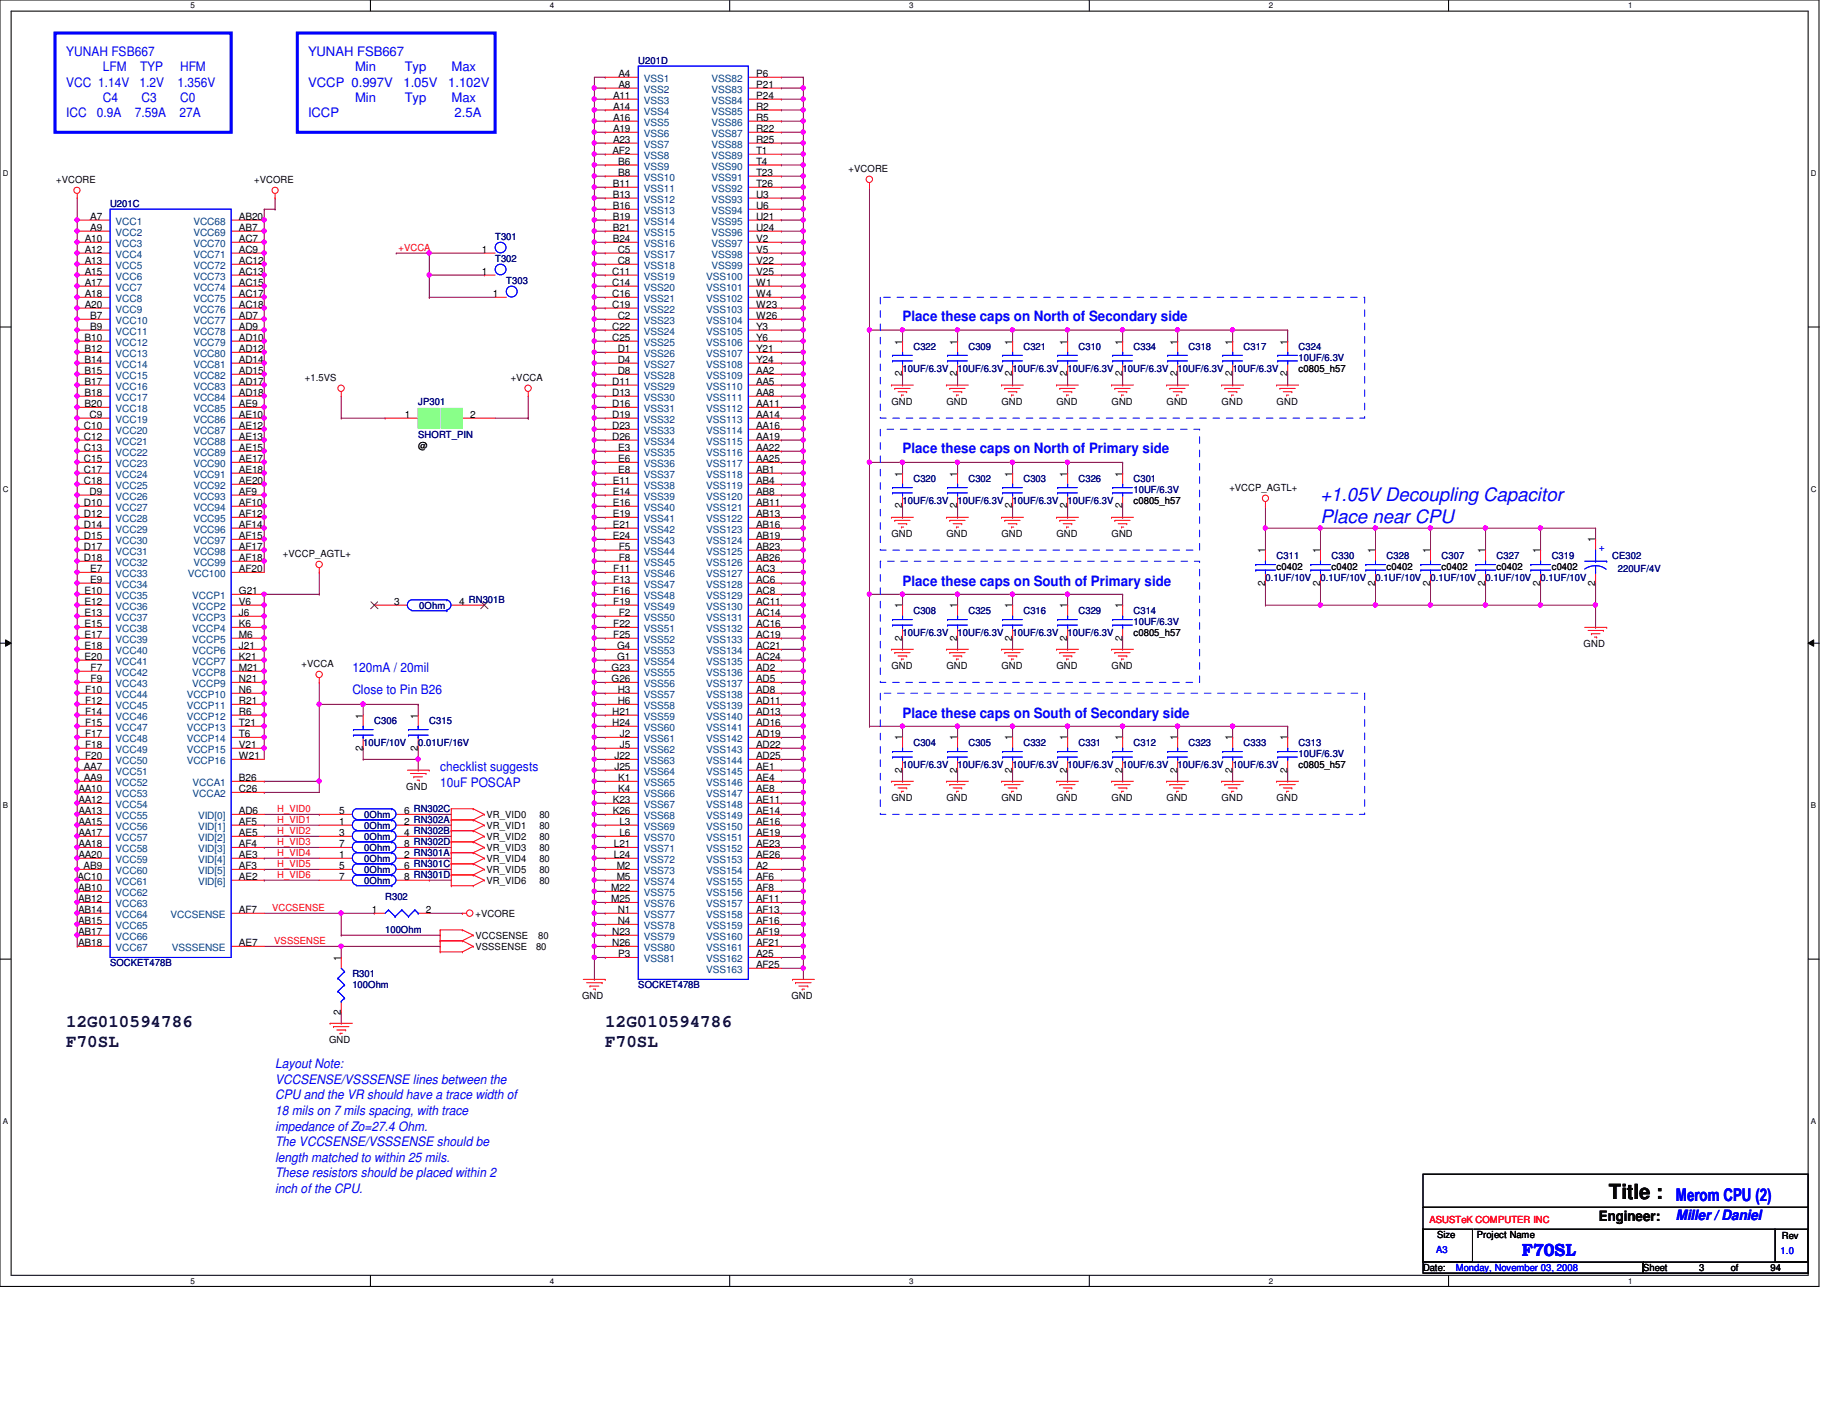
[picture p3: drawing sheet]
<svg xmlns="http://www.w3.org/2000/svg" width="279mm" height="216mm" viewBox="0 0 279 216" stroke-linecap="round" stroke-linejoin="round" font-family="sans-serif">
<defs><g id="words">
<text font-size="3.2" x="245.1" y="182.7">Title :</text>
<g font-size="2.8" fill="#00f">
<text x="201.2" y="76.4">+1.05V Decoupling Capacitor</text>
<text x="201.2" y="79.7">Place near CPU</text>
</g>
<g font-size="2.7" fill="#000040">
<text x="10.1" y="156.5">12G010594786</text>
<text x="10.1" y="159.6">F70SL</text>
<text x="92.2" y="156.5">12G010594786</text>
<text x="92.2" y="159.6">F70SL</text>
</g>
<g font-size="2.7" fill="#00f">
<text x="255.3" y="183">Merom CPU (2)</text>
<text x="231.9" y="191.4">F70SL</text>
</g>
<g font-size="2.2" fill="#00f">
<text x="137.5" y="49">Place these caps on North of Secondary side</text>
<text x="137.5" y="69.1">Place these caps on North of Primary side</text>
<text x="137.5" y="89.2">Place these caps on South of Primary side</text>
<text x="137.5" y="109.3">Place these caps on South of Secondary side</text>
<text x="255.3" y="185.9">Miller / Daniel</text>
</g>
<text font-size="2.2" x="243.6" y="186">Engineer:</text>
<g font-size="2" fill="#00f">
<text x="10.1" y="8.6">YUNAH FSB667</text>
<text x="15.7" y="10.9">LFM</text>
<text x="21.3" y="10.9">TYP</text>
<text x="27.4" y="10.9">HFM</text>
<text x="46.9" y="8.6">YUNAH FSB667</text>
<text x="54.1" y="10.9">Min</text>
<text x="61.7" y="10.9">Typ</text>
<text x="68.8" y="10.9">Max</text>
<text x="10.1" y="13.2">VCC 1.14V</text>
<text x="10.1" y="17.9">ICC</text>
<text x="14.7" y="17.9">0.9A</text>
<text x="15.7" y="15.5">C4</text>
<text x="20.5" y="17.9">7.59A</text>
<text x="21.3" y="13.2">1.2V</text>
<text x="21.5" y="15.5">C3</text>
<text x="27.1" y="13.2">1.356V</text>
<text x="27.3" y="17.9">27A</text>
<text x="27.4" y="15.5">C0</text>
<text x="46.9" y="13.2">VCCP 0.997V</text>
<text x="46.9" y="17.9">ICCP</text>
<text x="54.1" y="15.5">Min</text>
<text x="61.5" y="13.2">1.05V</text>
<text x="61.7" y="15.5">Typ</text>
<text x="68.3" y="13.2">1.102V</text>
<text x="68.8" y="15.5">Max</text>
<text x="69.3" y="17.9">2.5A</text>
<text x="53.7" y="102.4">120mA / 20mil</text>
<text x="53.7" y="105.8">Close to Pin B26</text>
<text x="67.1" y="117.5">checklist suggests</text>
<text x="67.1" y="119.8">10uF POSCAP</text>
<text x="41.9" y="162.8">Layout Note:</text>
<text x="41.9" y="165.1">VCCSENSE/VSSSENSE lines between the</text>
<text x="41.9" y="167.5">CPU and the VR should have a trace width of</text>
<text x="41.9" y="169.9">18 mils on 7 mils spacing, with trace</text>
<text x="41.9" y="172.3">impedance of Zo=27.4 Ohm.</text>
<text x="41.9" y="174.6">The VCCSENSE/VSSSENSE should be</text>
<text x="41.9" y="177">length matched to within 25 mils.</text>
<text x="41.9" y="179.4">These resistors should be placed within 2</text>
<text x="41.9" y="181.7">inch of the CPU.</text>
</g>
<g font-size="1.5">
<text x="94.2" y="11.7">A4</text>
<text x="115.2" y="11.7">P6</text>
<text x="93.4" y="15.1">A11</text>
<text x="93.4" y="16.7">A14</text>
<text x="94.2" y="13.4">A8</text>
<text x="115.2" y="13.4">P21</text>
<text x="115.2" y="15.1">P24</text>
<text x="115.2" y="16.7">R2</text>
<text x="93.3" y="23.5">AF2</text>
<text x="93.4" y="18.4">A16</text>
<text x="93.4" y="20.1">A19</text>
<text x="93.4" y="21.8">A23</text>
<text x="115.2" y="18.4">R5</text>
<text x="115.2" y="20.1">R22</text>
<text x="115.2" y="21.8">R25</text>
<text x="115.2" y="23.5">T1</text>
<text x="8.6" y="27.9">+VCORE</text>
<text x="38.7" y="27.9">+VCORE</text>
<text x="93.3" y="28.5">B11</text>
<text x="94.2" y="25.1">B6</text>
<text x="94.2" y="26.8">B8</text>
<text x="115.2" y="25.1">T4</text>
<text x="115.2" y="26.8">T23</text>
<text x="115.2" y="28.5">T26</text>
<text x="129.3" y="26.2">+VCORE</text>
<text x="13.8" y="33.5">A7</text>
<text x="13.8" y="35.2">A9</text>
<text x="36.4" y="33.5">AB20</text>
<text x="36.4" y="35.2">AB7</text>
<text x="93.3" y="30.1">B13</text>
<text x="93.3" y="31.8">B16</text>
<text x="93.3" y="33.5">B19</text>
<text x="93.3" y="35.2">B21</text>
<text x="115.2" y="30.1">U3</text>
<text x="115.2" y="31.8">U6</text>
<text x="115.2" y="33.5">U21</text>
<text x="115.2" y="35.2">U24</text>
<text x="12.9" y="36.9">A10</text>
<text x="12.9" y="38.5">A12</text>
<text x="12.9" y="40.2">A13</text>
<text x="12.9" y="41.9">A15</text>
<text x="36.4" y="36.9">AC7</text>
<text x="36.4" y="38.5">AC9</text>
<text x="36.4" y="40.2">AC12</text>
<text x="36.4" y="41.9">AC13</text>
<text x="73.4" y="38.5">1</text>
<text x="73.4" y="41.9">1</text>
<text x="93.3" y="41.9">C11</text>
<text x="93.3" y="36.9">B24</text>
<text x="94.1" y="38.5">C5</text>
<text x="94.1" y="40.2">C8</text>
<text x="115.2" y="36.9">V2</text>
<text x="115.2" y="38.5">V5</text>
<text x="115.2" y="40.2">V22</text>
<text x="115.2" y="41.9">V25</text>
<text x="12.9" y="43.6">A17</text>
<text x="12.9" y="45.3">A18</text>
<text x="12.9" y="46.9">A20</text>
<text x="36.4" y="43.6">AC15</text>
<text x="36.4" y="45.3">AC17</text>
<text x="36.4" y="46.9">AC18</text>
<text x="75.1" y="45.3">1</text>
<text x="93.3" y="43.6">C14</text>
<text x="93.3" y="45.3">C16</text>
<text x="93.3" y="46.9">C19</text>
<text x="115.2" y="43.6">W1</text>
<text x="115.2" y="45.3">W4</text>
<text x="115.2" y="46.9">W23</text>
<text x="12.9" y="51.9">B10</text>
<text x="12.9" y="53.6">B12</text>
<text x="13.7" y="48.6">B7</text>
<text x="13.7" y="50.2">B9</text>
<text x="36.4" y="48.6">AD7</text>
<text x="36.4" y="50.2">AD9</text>
<text x="36.4" y="51.9">AD10</text>
<text x="36.4" y="53.6">AD12</text>
<text x="93.3" y="50.2">C22</text>
<text x="93.3" y="51.9">C25</text>
<text x="94.1" y="48.6">C2</text>
<text x="94.1" y="53.6">D1</text>
<text x="115.2" y="48.6">W26</text>
<text x="115.2" y="50.2">Y3</text>
<text x="115.2" y="53.6">Y21</text>
<text x="115.2" y="51.9">Y6</text>
<text x="137.5" y="52.5" transform="rotate(-90 137.5 52.5)">1</text>
<text x="145.8" y="52.5" transform="rotate(-90 145.8 52.5)">1</text>
<text x="154.2" y="52.5" transform="rotate(-90 154.2 52.5)">1</text>
<text x="162.6" y="52.5" transform="rotate(-90 162.6 52.5)">1</text>
<text x="171" y="52.5" transform="rotate(-90 171 52.5)">1</text>
<text x="179.4" y="52.5" transform="rotate(-90 179.4 52.5)">1</text>
<text x="187.7" y="52.5" transform="rotate(-90 187.7 52.5)">1</text>
<text x="196.1" y="52.5" transform="rotate(-90 196.1 52.5)">1</text>
<text x="12.9" y="55.3">B14</text>
<text x="12.9" y="57">B15</text>
<text x="12.9" y="58.6">B17</text>
<text x="36.4" y="55.3">AD14</text>
<text x="36.4" y="57">AD15</text>
<text x="36.4" y="58.6">AD17</text>
<text x="46.4" y="58">+1.5VS</text>
<text x="77.8" y="58">+VCCA</text>
<text x="93.3" y="58.6">D11</text>
<text x="94.1" y="55.3">D4</text>
<text x="94.1" y="57">D8</text>
<text x="115.2" y="55.3">Y24</text>
<text x="115.2" y="57">AA2</text>
<text x="115.2" y="58.6">AA5</text>
<text x="137.5" y="57.4" transform="rotate(-90 137.5 57.4)">2</text>
<text x="145.8" y="57.4" transform="rotate(-90 145.8 57.4)">2</text>
<text x="154.2" y="57.4" transform="rotate(-90 154.2 57.4)">2</text>
<text x="162.6" y="57.4" transform="rotate(-90 162.6 57.4)">2</text>
<text x="171" y="57.4" transform="rotate(-90 171 57.4)">2</text>
<text x="179.4" y="57.4" transform="rotate(-90 179.4 57.4)">2</text>
<text x="187.7" y="57.4" transform="rotate(-90 187.7 57.4)">2</text>
<text x="196.1" y="57.4" transform="rotate(-90 196.1 57.4)">2</text>
<text x="197.8" y="56.7">c0805_h57</text>
<text x="12.8" y="65.4">C10</text>
<text x="12.9" y="60.3">B18</text>
<text x="12.9" y="62">B20</text>
<text x="13.6" y="63.7">C9</text>
<text x="36.4" y="60.3">AD18</text>
<text x="36.4" y="62">AE9</text>
<text x="36.4" y="63.7">AE10</text>
<text x="36.4" y="65.4">AE12</text>
<text x="61.7" y="63.7">1</text>
<text x="71.6" y="63.7">2</text>
<text x="93.3" y="60.3">D13</text>
<text x="93.3" y="62">D16</text>
<text x="93.3" y="63.7">D19</text>
<text x="93.3" y="65.4">D23</text>
<text x="115.2" y="60.3">AA8</text>
<text x="115.2" y="62">AA11</text>
<text x="115.2" y="63.7">AA14</text>
<text x="115.2" y="65.4">AA16</text>
<text x="135.8" y="61.7">GND</text>
<text x="144.2" y="61.7">GND</text>
<text x="152.6" y="61.7">GND</text>
<text x="161" y="61.7">GND</text>
<text x="169.3" y="61.7">GND</text>
<text x="177.7" y="61.7">GND</text>
<text x="186.1" y="61.7">GND</text>
<text x="194.5" y="61.7">GND</text>
<text x="12.8" y="67">C12</text>
<text x="12.8" y="68.7">C13</text>
<text x="12.8" y="70.4">C15</text>
<text x="36.4" y="67">AE13</text>
<text x="36.4" y="68.7">AE15</text>
<text x="36.4" y="70.4">AE17</text>
<text x="63.7" y="68.4">@</text>
<text x="93.3" y="67">D26</text>
<text x="94.2" y="68.7">E3</text>
<text x="94.2" y="70.4">E6</text>
<text x="115.2" y="67">AA19</text>
<text x="115.2" y="68.7">AA22</text>
<text x="115.2" y="70.4">AA25</text>
<text x="12.8" y="72.1">C17</text>
<text x="12.8" y="73.7">C18</text>
<text x="12.8" y="77.1">D10</text>
<text x="13.6" y="75.4">D9</text>
<text x="36.4" y="72.1">AE18</text>
<text x="36.4" y="73.7">AE20</text>
<text x="36.4" y="75.4">AF9</text>
<text x="36.4" y="77.1">AF10</text>
<text x="93.3" y="73.7">E11</text>
<text x="93.3" y="75.4">E14</text>
<text x="93.3" y="77.1">E16</text>
<text x="94.2" y="72.1">E8</text>
<text x="115.2" y="72.1">AB1</text>
<text x="115.2" y="73.7">AB4</text>
<text x="115.2" y="75.4">AB8</text>
<text x="115.2" y="77.1">AB11</text>
<text x="137.5" y="77.5" transform="rotate(-90 137.5 77.5)">2</text>
<text x="137.5" y="72.6" transform="rotate(-90 137.5 72.6)">1</text>
<text x="145.8" y="77.5" transform="rotate(-90 145.8 77.5)">2</text>
<text x="145.8" y="72.6" transform="rotate(-90 145.8 72.6)">1</text>
<text x="154.2" y="77.5" transform="rotate(-90 154.2 77.5)">2</text>
<text x="154.2" y="72.6" transform="rotate(-90 154.2 72.6)">1</text>
<text x="162.6" y="77.5" transform="rotate(-90 162.6 77.5)">2</text>
<text x="162.6" y="72.6" transform="rotate(-90 162.6 72.6)">1</text>
<text x="171" y="77.5" transform="rotate(-90 171 77.5)">2</text>
<text x="171" y="72.6" transform="rotate(-90 171 72.6)">1</text>
<text x="172.7" y="76.8">c0805_h57</text>
<text x="187.3" y="74.8">+VCCP_AGTL+</text>
<text x="12.8" y="78.8">D12</text>
<text x="12.8" y="80.4">D14</text>
<text x="12.8" y="82.1">D15</text>
<text x="12.8" y="83.8">D17</text>
<text x="36.4" y="78.8">AF12</text>
<text x="36.4" y="80.4">AF14</text>
<text x="36.4" y="82.1">AF15</text>
<text x="36.4" y="83.8">AF17</text>
<text x="93.3" y="78.8">E19</text>
<text x="93.3" y="80.4">E21</text>
<text x="93.3" y="82.1">E24</text>
<text x="94.3" y="83.8">F5</text>
<text x="115.2" y="78.8">AB13</text>
<text x="115.2" y="80.4">AB16</text>
<text x="115.2" y="82.1">AB19</text>
<text x="115.2" y="83.8">AB23</text>
<text x="135.8" y="81.8">GND</text>
<text x="144.2" y="81.8">GND</text>
<text x="152.6" y="81.8">GND</text>
<text x="161" y="81.8">GND</text>
<text x="169.3" y="81.8">GND</text>
<text x="243" y="82.6" transform="rotate(-90 243 82.6)">1</text>
<text x="12.8" y="85.5">D18</text>
<text x="13.7" y="87.2">E7</text>
<text x="13.7" y="88.8">E9</text>
<text x="36.4" y="85.5">AF18</text>
<text x="36.4" y="87.2">AF20</text>
<text x="43.1" y="84.8">+VCCP_AGTL+</text>
<text x="93.4" y="87.2">F11</text>
<text x="93.4" y="88.8">F13</text>
<text x="94.3" y="85.5">F8</text>
<text x="115.2" y="85.5">AB26</text>
<text x="115.2" y="87.2">AC3</text>
<text x="115.2" y="88.8">AC6</text>
<text x="192.7" y="89.2" transform="rotate(-90 192.7 89.2)">2</text>
<text x="192.7" y="84.3" transform="rotate(-90 192.7 84.3)">1</text>
<text x="194.5" y="86.9">c0402</text>
<text x="201.1" y="89.2" transform="rotate(-90 201.1 89.2)">2</text>
<text x="201.1" y="84.3" transform="rotate(-90 201.1 84.3)">1</text>
<text x="202.9" y="86.9">c0402</text>
<text x="209.5" y="89.2" transform="rotate(-90 209.5 89.2)">2</text>
<text x="209.5" y="84.3" transform="rotate(-90 209.5 84.3)">1</text>
<text x="211.2" y="86.9">c0402</text>
<text x="217.9" y="89.2" transform="rotate(-90 217.9 89.2)">2</text>
<text x="217.9" y="84.3" transform="rotate(-90 217.9 84.3)">1</text>
<text x="219.6" y="86.9">c0402</text>
<text x="226.3" y="89.2" transform="rotate(-90 226.3 89.2)">2</text>
<text x="226.3" y="84.3" transform="rotate(-90 226.3 84.3)">1</text>
<text x="228" y="86.9">c0402</text>
<text x="234.7" y="89.2" transform="rotate(-90 234.7 89.2)">2</text>
<text x="234.7" y="84.3" transform="rotate(-90 234.7 84.3)">1</text>
<text x="236.4" y="86.9">c0402</text>
<text x="243" y="89.2" transform="rotate(-90 243 89.2)">2</text>
<text x="12.9" y="90.5">E10</text>
<text x="12.9" y="92.2">E12</text>
<text x="12.9" y="93.9">E13</text>
<text x="12.9" y="95.5">E15</text>
<text x="36.4" y="93.9">J6</text>
<text x="36.4" y="95.5">K6</text>
<text x="36.4" y="90.5">G21</text>
<text x="36.4" y="92.2">V6</text>
<text x="60" y="92.2">3</text>
<text x="69.9" y="92.2">4 RN301B</text>
<text x="93.4" y="90.5">F16</text>
<text x="93.4" y="92.2">F19</text>
<text x="93.4" y="95.5">F22</text>
<text x="94.3" y="93.9">F2</text>
<text x="115.2" y="90.5">AC8</text>
<text x="115.2" y="92.2">AC11</text>
<text x="115.2" y="93.9">AC14</text>
<text x="115.2" y="95.5">AC16</text>
<text x="137.5" y="92.7" transform="rotate(-90 137.5 92.7)">1</text>
<text x="145.8" y="92.7" transform="rotate(-90 145.8 92.7)">1</text>
<text x="154.2" y="92.7" transform="rotate(-90 154.2 92.7)">1</text>
<text x="162.6" y="92.7" transform="rotate(-90 162.6 92.7)">1</text>
<text x="171" y="92.7" transform="rotate(-90 171 92.7)">1</text>
<text x="12.9" y="97.2">E17</text>
<text x="12.9" y="98.9">E18</text>
<text x="12.9" y="100.5">E20</text>
<text x="36.4" y="97.2">M6</text>
<text x="36.4" y="98.9">J21</text>
<text x="36.4" y="100.5">K21</text>
<text x="45.9" y="101.6">+VCCA</text>
<text x="93.4" y="97.2">F25</text>
<text x="94" y="98.9">G4</text>
<text x="94" y="100.5">G1</text>
<text x="115.2" y="97.2">AC19</text>
<text x="115.2" y="98.9">AC21</text>
<text x="115.2" y="100.5">AC24</text>
<text x="135.8" y="101.9">GND</text>
<text x="137.5" y="97.6" transform="rotate(-90 137.5 97.6)">2</text>
<text x="144.2" y="101.9">GND</text>
<text x="145.8" y="97.6" transform="rotate(-90 145.8 97.6)">2</text>
<text x="152.6" y="101.9">GND</text>
<text x="154.2" y="97.6" transform="rotate(-90 154.2 97.6)">2</text>
<text x="161" y="101.9">GND</text>
<text x="162.6" y="97.6" transform="rotate(-90 162.6 97.6)">2</text>
<text x="169.3" y="101.9">GND</text>
<text x="171" y="97.6" transform="rotate(-90 171 97.6)">2</text>
<text x="172.7" y="96.9">c0805_h57</text>
<text x="241.3" y="98.6">GND</text>
<text x="13" y="105.6">F10</text>
<text x="13" y="107.3">F12</text>
<text x="13.8" y="102.2">F7</text>
<text x="13.8" y="103.9">F9</text>
<text x="36.4" y="102.2">M21</text>
<text x="36.4" y="103.9">N21</text>
<text x="36.4" y="105.6">N6</text>
<text x="36.4" y="107.3">R21</text>
<text x="93.2" y="102.2">G23</text>
<text x="93.2" y="103.9">G26</text>
<text x="94.1" y="105.6">H3</text>
<text x="94.1" y="107.3">H6</text>
<text x="115.2" y="102.2">AD2</text>
<text x="115.2" y="103.9">AD5</text>
<text x="115.2" y="105.6">AD8</text>
<text x="115.2" y="107.3">AD11</text>
<text x="13" y="108.9">F14</text>
<text x="13" y="110.6">F15</text>
<text x="13" y="112.3">F17</text>
<text x="13" y="114">F18</text>
<text x="36.4" y="108.9">R6</text>
<text x="36.4" y="110.6">T21</text>
<text x="36.4" y="112.3">T6</text>
<text x="36.4" y="114">V21</text>
<text x="55.3" y="109.5" transform="rotate(-90 55.3 109.5)">1</text>
<text x="63.7" y="109.5" transform="rotate(-90 63.7 109.5)">1</text>
<text x="93.3" y="108.9">H21</text>
<text x="93.3" y="110.6">H24</text>
<text x="94.4" y="112.3">J2</text>
<text x="94.4" y="114">J5</text>
<text x="115.2" y="108.9">AD13</text>
<text x="115.2" y="110.6">AD16</text>
<text x="115.2" y="112.3">AD19</text>
<text x="115.2" y="114">AD22</text>
<text x="137.5" y="112.8" transform="rotate(-90 137.5 112.8)">1</text>
<text x="145.8" y="112.8" transform="rotate(-90 145.8 112.8)">1</text>
<text x="154.2" y="112.8" transform="rotate(-90 154.2 112.8)">1</text>
<text x="162.6" y="112.8" transform="rotate(-90 162.6 112.8)">1</text>
<text x="171" y="112.8" transform="rotate(-90 171 112.8)">1</text>
<text x="179.4" y="112.8" transform="rotate(-90 179.4 112.8)">1</text>
<text x="187.7" y="112.8" transform="rotate(-90 187.7 112.8)">1</text>
<text x="196.1" y="112.8" transform="rotate(-90 196.1 112.8)">1</text>
<text x="12.8" y="117.3">AA7</text>
<text x="12.8" y="119">AA9</text>
<text x="13" y="115.7">F20</text>
<text x="36.4" y="119">B26</text>
<text x="36.4" y="115.7">W21</text>
<text x="55.3" y="114.4" transform="rotate(-90 55.3 114.4)">2</text>
<text x="63.7" y="114.4" transform="rotate(-90 63.7 114.4)">2</text>
<text x="93.6" y="115.7">J22</text>
<text x="93.6" y="117.3">J25</text>
<text x="94.2" y="119">K1</text>
<text x="115.2" y="115.7">AD25</text>
<text x="115.2" y="117.3">AE1</text>
<text x="115.2" y="119">AE4</text>
<text x="137.5" y="117.7" transform="rotate(-90 137.5 117.7)">2</text>
<text x="145.8" y="117.7" transform="rotate(-90 145.8 117.7)">2</text>
<text x="154.2" y="117.7" transform="rotate(-90 154.2 117.7)">2</text>
<text x="162.6" y="117.7" transform="rotate(-90 162.6 117.7)">2</text>
<text x="171" y="117.7" transform="rotate(-90 171 117.7)">2</text>
<text x="179.4" y="117.7" transform="rotate(-90 179.4 117.7)">2</text>
<text x="187.7" y="117.7" transform="rotate(-90 187.7 117.7)">2</text>
<text x="196.1" y="117.7" transform="rotate(-90 196.1 117.7)">2</text>
<text x="197.8" y="117.1">c0805_h57</text>
<text x="11.9" y="120.7">AA10</text>
<text x="11.9" y="122.3">AA12</text>
<text x="11.9" y="124">AA13</text>
<text x="11.9" y="125.7">AA15</text>
<text x="36.4" y="124">AD6</text>
<text x="36.4" y="125.7">AF5</text>
<text x="36.4" y="120.7">C26</text>
<text x="51.6" y="124">5</text>
<text x="51.6" y="125.7">1</text>
<text x="61.6" y="124">6 RN302C</text>
<text x="61.6" y="125.7">2 RN302A</text>
<text x="61.9" y="120.4">GND</text>
<text x="74.1" y="124.6">VR_VID0</text>
<text x="82.2" y="124.6">80</text>
<text x="93.3" y="122.3">K23</text>
<text x="93.3" y="124">K26</text>
<text x="94.2" y="120.7">K4</text>
<text x="94.4" y="125.7">L3</text>
<text x="115.2" y="122.3">AE11</text>
<text x="115.2" y="124">AE14</text>
<text x="115.2" y="125.7">AE16</text>
<text x="115.2" y="120.7">AE8</text>
<text x="135.8" y="122.1">GND</text>
<text x="144.2" y="122.1">GND</text>
<text x="152.6" y="122.1">GND</text>
<text x="161" y="122.1">GND</text>
<text x="169.3" y="122.1">GND</text>
<text x="177.7" y="122.1">GND</text>
<text x="186.1" y="122.1">GND</text>
<text x="194.5" y="122.1">GND</text>
<text x="11.9" y="127.4">AA17</text>
<text x="11.9" y="129.1">AA18</text>
<text x="11.9" y="130.7">AA20</text>
<text x="36.4" y="127.4">AE5</text>
<text x="36.4" y="129.1">AF4</text>
<text x="36.4" y="130.7">AE3</text>
<text x="51.6" y="129.1">7</text>
<text x="51.6" y="127.4">3</text>
<text x="51.6" y="130.7">1</text>
<text x="61.6" y="129.1">8 RN302D</text>
<text x="61.6" y="127.4">4 RN302B</text>
<text x="61.6" y="130.7">2 RN301A</text>
<text x="74.1" y="129.6">VR_VID3</text>
<text x="74.1" y="126.3">VR_VID1</text>
<text x="74.1" y="127.9">VR_VID2</text>
<text x="74.1" y="131.3">VR_VID4</text>
<text x="82.2" y="129.6">80</text>
<text x="82.2" y="126.3">80</text>
<text x="82.2" y="127.9">80</text>
<text x="82.2" y="131.3">80</text>
<text x="93.5" y="129.1">L21</text>
<text x="93.5" y="130.7">L24</text>
<text x="94.4" y="127.4">L6</text>
<text x="115.2" y="130.7">AE26</text>
<text x="115.2" y="129.1">AE23</text>
<text x="115.2" y="127.4">AE19</text>
<text x="11.8" y="134.1">AC10</text>
<text x="11.9" y="135.8">AB10</text>
<text x="11.9" y="137.5">AB12</text>
<text x="12.7" y="132.4">AB9</text>
<text x="36.4" y="132.4">AF3</text>
<text x="36.4" y="134.1">AE2</text>
<text x="51.6" y="132.4">5</text>
<text x="51.6" y="134.1">7</text>
<text x="61.6" y="132.4">6 RN301C</text>
<text x="61.6" y="134.1">8 RN301D</text>
<text x="74.1" y="133">VR_VID5</text>
<text x="74.1" y="134.7">VR_VID6</text>
<text x="82.2" y="133">80</text>
<text x="82.2" y="134.7">80</text>
<text x="93.1" y="135.8">M22</text>
<text x="93.1" y="137.5">M25</text>
<text x="94" y="132.4">M2</text>
<text x="94" y="134.1">M5</text>
<text x="115.2" y="137.5">AF11</text>
<text x="115.2" y="135.8">AF8</text>
<text x="115.2" y="134.1">AF6</text>
<text x="115.2" y="132.4">A2</text>
<text x="11.9" y="139.1">AB14</text>
<text x="11.9" y="140.8">AB15</text>
<text x="11.9" y="142.5">AB17</text>
<text x="36.4" y="139.1">AF7</text>
<text x="56.6" y="139.1">1</text>
<text x="64.9" y="139.1">2</text>
<text x="72.4" y="143">VCCSENSE</text>
<text x="72.4" y="139.7">+VCORE</text>
<text x="82" y="143">80</text>
<text x="93.3" y="142.5">N23</text>
<text x="94.1" y="139.1">N1</text>
<text x="94.1" y="140.8">N4</text>
<text x="115.2" y="142.5">AF19</text>
<text x="115.2" y="140.8">AF16</text>
<text x="115.2" y="139.1">AF13</text>
<text x="11.9" y="144.1">AB18</text>
<text x="36.4" y="144.1">AE7</text>
<text x="51.9" y="146.3" transform="rotate(-90 51.9 146.3)">1</text>
<text x="72.4" y="144.7">VSSSENSE</text>
<text x="81.7" y="144.7">80</text>
<text x="93.3" y="144.1">N26</text>
<text x="94.2" y="145.8">P3</text>
<text x="115.2" y="145.8">A25</text>
<text x="115.2" y="144.1">AF21</text>
<text x="115.2" y="147.5">AF25</text>
<text x="51.9" y="154.6" transform="rotate(-90 51.9 154.6)">2</text>
<text x="88.7" y="152.2">GND</text>
<text x="120.6" y="152.2">GND</text>
<text x="50.1" y="159">GND</text>
<text x="218.9" y="188.6">Size</text>
<text x="225" y="188.6">Project Name</text>
<text x="271.4" y="188.8">Rev</text>
<text x="216.8" y="193.7">Date:</text>
<text x="250.3" y="193.7">Sheet</text>
<text x="258.9" y="193.7">3</text>
<text x="263.7" y="193.7">of</text>
<text x="269.7" y="193.7">94</text>
</g>
<g font-size="1.5" fill="#000080">
<text x="97.2" y="9.7">U201D</text>
<text x="16.8" y="31.5">U201C</text>
<text x="75.4" y="36.6">T301</text>
<text x="75.4" y="39.9">T302</text>
<text x="77.1" y="43.3">T303</text>
<text x="139.1" y="53.3">C322</text>
<text x="147.5" y="53.3">C309</text>
<text x="155.9" y="53.3">C321</text>
<text x="164.3" y="53.3">C310</text>
<text x="172.7" y="53.3">C334</text>
<text x="181.1" y="53.3">C318</text>
<text x="189.4" y="53.3">C317</text>
<text x="197.8" y="53.3">C324</text>
<text x="137.5" y="56.7">10UF/6.3V</text>
<text x="145.9" y="56.7">10UF/6.3V</text>
<text x="154.3" y="56.7">10UF/6.3V</text>
<text x="162.6" y="56.7">10UF/6.3V</text>
<text x="171" y="56.7">10UF/6.3V</text>
<text x="179.4" y="56.7">10UF/6.3V</text>
<text x="187.8" y="56.7">10UF/6.3V</text>
<text x="197.8" y="55">10UF/6.3V</text>
<text x="63.7" y="61.7">JP301</text>
<text x="63.7" y="66.8">SHORT_PIN</text>
<text x="137.5" y="76.8">10UF/6.3V</text>
<text x="139.1" y="73.4">C320</text>
<text x="145.9" y="76.8">10UF/6.3V</text>
<text x="147.5" y="73.4">C302</text>
<text x="154.3" y="76.8">10UF/6.3V</text>
<text x="155.9" y="73.4">C303</text>
<text x="162.6" y="76.8">10UF/6.3V</text>
<text x="164.3" y="73.4">C326</text>
<text x="172.7" y="73.4">C301</text>
<text x="172.7" y="75.1">10UF/6.3V</text>
<text x="192.8" y="88.6">0.1UF/10V</text>
<text x="194.5" y="85.2">C311</text>
<text x="201.2" y="88.6">0.1UF/10V</text>
<text x="202.9" y="85.2">C330</text>
<text x="209.5" y="88.6">0.1UF/10V</text>
<text x="211.2" y="85.2">C328</text>
<text x="217.9" y="88.6">0.1UF/10V</text>
<text x="219.6" y="85.2">C307</text>
<text x="226.3" y="88.6">0.1UF/10V</text>
<text x="228" y="85.2">C327</text>
<text x="234.7" y="88.6">0.1UF/10V</text>
<text x="236.4" y="85.2">C319</text>
<text x="245.6" y="85.2">CE302</text>
<text x="246.5" y="87.2">220UF/4V</text>
<text x="63.9" y="92.8">0Ohm</text>
<text x="139.1" y="93.6">C308</text>
<text x="147.5" y="93.6">C325</text>
<text x="155.9" y="93.6">C316</text>
<text x="164.3" y="93.6">C329</text>
<text x="172.7" y="93.6">C314</text>
<text x="172.7" y="95.2">10UF/6.3V</text>
<text x="137.5" y="96.9">10UF/6.3V</text>
<text x="145.9" y="96.9">10UF/6.3V</text>
<text x="154.3" y="96.9">10UF/6.3V</text>
<text x="162.6" y="96.9">10UF/6.3V</text>
<text x="55.3" y="113.7">10UF/10V</text>
<text x="57" y="110.3">C306</text>
<text x="63.7" y="113.7">0.01UF/16V</text>
<text x="65.4" y="110.3">C315</text>
<text x="139.1" y="113.7">C304</text>
<text x="147.5" y="113.7">C305</text>
<text x="155.9" y="113.7">C332</text>
<text x="164.3" y="113.7">C331</text>
<text x="172.7" y="113.7">C312</text>
<text x="181.1" y="113.7">C323</text>
<text x="189.4" y="113.7">C333</text>
<text x="197.8" y="113.7">C313</text>
<text x="137.5" y="117.1">10UF/6.3V</text>
<text x="145.9" y="117.1">10UF/6.3V</text>
<text x="154.3" y="117.1">10UF/6.3V</text>
<text x="162.6" y="117.1">10UF/6.3V</text>
<text x="171" y="117.1">10UF/6.3V</text>
<text x="179.4" y="117.1">10UF/6.3V</text>
<text x="187.8" y="117.1">10UF/6.3V</text>
<text x="197.8" y="115.4">10UF/6.3V</text>
<text x="55.5" y="124.6">0Ohm</text>
<text x="55.5" y="129.6">0Ohm</text>
<text x="55.5" y="126.3">0Ohm</text>
<text x="55.5" y="127.9">0Ohm</text>
<text x="55.5" y="131.3">0Ohm</text>
<text x="55.5" y="133">0Ohm</text>
<text x="55.5" y="134.7">0Ohm</text>
<text x="58.7" y="137.2">R302</text>
<text x="58.7" y="142.2">100Ohm</text>
<text x="16.8" y="147.2">SOCKET478B</text>
<text x="53.7" y="148.9">R301</text>
<text x="53.7" y="150.6">100Ohm</text>
<text x="97.2" y="150.6">SOCKET478B</text>
</g>
<g font-size="1.5" fill="#004080">
<text x="98.1" y="14.1">VSS2</text>
<text x="98.1" y="15.8">VSS3</text>
<text x="98.1" y="17.5">VSS4</text>
<text x="98.1" y="12.5">VSS1</text>
<text x="108.4" y="12.5">VSS82</text>
<text x="108.4" y="14.1">VSS83</text>
<text x="108.4" y="15.8">VSS84</text>
<text x="108.4" y="17.5">VSS85</text>
<text x="98.1" y="19.2">VSS5</text>
<text x="98.1" y="20.9">VSS6</text>
<text x="98.1" y="22.5">VSS7</text>
<text x="108.4" y="19.2">VSS86</text>
<text x="108.4" y="20.9">VSS87</text>
<text x="108.4" y="22.5">VSS88</text>
<text x="98.1" y="24.2">VSS8</text>
<text x="98.1" y="25.9">VSS9</text>
<text x="98.1" y="27.6">VSS10</text>
<text x="98.1" y="29.3">VSS11</text>
<text x="108.4" y="24.2">VSS89</text>
<text x="108.4" y="25.9">VSS90</text>
<text x="108.4" y="27.6">VSS91</text>
<text x="108.4" y="29.3">VSS92</text>
<text x="17.6" y="34.2">VCC1</text>
<text x="17.6" y="35.9">VCC2</text>
<text x="29.5" y="34.2">VCC68</text>
<text x="29.5" y="35.9">VCC69</text>
<text x="98.1" y="30.9">VSS12</text>
<text x="98.1" y="32.6">VSS13</text>
<text x="98.1" y="34.2">VSS14</text>
<text x="98.1" y="35.9">VSS15</text>
<text x="108.4" y="30.9">VSS93</text>
<text x="108.4" y="32.6">VSS94</text>
<text x="108.4" y="34.2">VSS95</text>
<text x="108.4" y="35.9">VSS96</text>
<text x="17.6" y="37.6">VCC3</text>
<text x="17.6" y="39.3">VCC4</text>
<text x="17.6" y="41">VCC5</text>
<text x="29.5" y="37.6">VCC70</text>
<text x="29.5" y="39.3">VCC71</text>
<text x="29.5" y="41">VCC72</text>
<text x="98.1" y="37.6">VSS16</text>
<text x="98.1" y="39.3">VSS17</text>
<text x="98.1" y="41">VSS18</text>
<text x="108.4" y="37.6">VSS97</text>
<text x="108.4" y="39.3">VSS98</text>
<text x="108.4" y="41">VSS99</text>
<text x="17.6" y="42.6">VCC6</text>
<text x="17.6" y="44.3">VCC7</text>
<text x="17.6" y="46">VCC8</text>
<text x="17.6" y="47.7">VCC9</text>
<text x="29.5" y="42.6">VCC73</text>
<text x="29.5" y="44.3">VCC74</text>
<text x="29.5" y="46">VCC75</text>
<text x="29.5" y="47.7">VCC76</text>
<text x="98.1" y="42.6">VSS19</text>
<text x="98.1" y="44.3">VSS20</text>
<text x="98.1" y="46">VSS21</text>
<text x="98.1" y="47.7">VSS22</text>
<text x="107.6" y="42.6">VSS100</text>
<text x="107.6" y="44.3">VSS101</text>
<text x="107.6" y="46">VSS102</text>
<text x="107.6" y="47.7">VSS103</text>
<text x="17.6" y="49.4">VCC10</text>
<text x="17.6" y="51">VCC11</text>
<text x="17.6" y="52.7">VCC12</text>
<text x="29.5" y="49.4">VCC77</text>
<text x="29.5" y="51">VCC78</text>
<text x="29.5" y="52.7">VCC79</text>
<text x="98.1" y="49.4">VSS23</text>
<text x="98.1" y="51">VSS24</text>
<text x="98.1" y="52.7">VSS25</text>
<text x="107.6" y="49.4">VSS104</text>
<text x="107.6" y="51">VSS105</text>
<text x="107.6" y="52.7">VSS106</text>
<text x="17.6" y="54.4">VCC13</text>
<text x="17.6" y="56">VCC14</text>
<text x="17.6" y="57.7">VCC15</text>
<text x="17.6" y="59.4">VCC16</text>
<text x="29.5" y="54.4">VCC80</text>
<text x="29.5" y="56">VCC81</text>
<text x="29.5" y="57.7">VCC82</text>
<text x="29.5" y="59.4">VCC83</text>
<text x="98.1" y="54.4">VSS26</text>
<text x="98.1" y="56">VSS27</text>
<text x="98.1" y="57.7">VSS28</text>
<text x="98.1" y="59.4">VSS29</text>
<text x="107.6" y="54.4">VSS107</text>
<text x="107.6" y="56">VSS108</text>
<text x="107.6" y="57.7">VSS109</text>
<text x="107.6" y="59.4">VSS110</text>
<text x="17.6" y="61.1">VCC17</text>
<text x="17.6" y="62.8">VCC18</text>
<text x="17.6" y="64.4">VCC19</text>
<text x="29.5" y="61.1">VCC84</text>
<text x="29.5" y="62.8">VCC85</text>
<text x="29.5" y="64.4">VCC86</text>
<text x="98.1" y="61.1">VSS30</text>
<text x="98.1" y="62.8">VSS31</text>
<text x="98.1" y="64.4">VSS32</text>
<text x="107.6" y="61.1">VSS111</text>
<text x="107.6" y="62.8">VSS112</text>
<text x="107.6" y="64.4">VSS113</text>
<text x="17.6" y="66.1">VCC20</text>
<text x="17.6" y="67.8">VCC21</text>
<text x="17.6" y="69.5">VCC22</text>
<text x="17.6" y="71.2">VCC23</text>
<text x="29.5" y="66.1">VCC87</text>
<text x="29.5" y="67.8">VCC88</text>
<text x="29.5" y="69.5">VCC89</text>
<text x="29.5" y="71.2">VCC90</text>
<text x="98.1" y="66.1">VSS33</text>
<text x="98.1" y="67.8">VSS34</text>
<text x="98.1" y="69.5">VSS35</text>
<text x="98.1" y="71.2">VSS36</text>
<text x="107.6" y="66.1">VSS114</text>
<text x="107.6" y="67.8">VSS115</text>
<text x="107.6" y="69.5">VSS116</text>
<text x="107.6" y="71.2">VSS117</text>
<text x="17.6" y="72.8">VCC24</text>
<text x="17.6" y="74.5">VCC25</text>
<text x="17.6" y="76.2">VCC26</text>
<text x="17.6" y="77.9">VCC27</text>
<text x="29.5" y="72.8">VCC91</text>
<text x="29.5" y="74.5">VCC92</text>
<text x="29.5" y="76.2">VCC93</text>
<text x="29.5" y="77.9">VCC94</text>
<text x="98.1" y="72.8">VSS37</text>
<text x="98.1" y="74.5">VSS38</text>
<text x="98.1" y="76.2">VSS39</text>
<text x="98.1" y="77.9">VSS40</text>
<text x="107.6" y="72.8">VSS118</text>
<text x="107.6" y="74.5">VSS119</text>
<text x="107.6" y="76.2">VSS120</text>
<text x="107.6" y="77.9">VSS121</text>
<text x="17.6" y="79.5">VCC28</text>
<text x="17.6" y="81.2">VCC29</text>
<text x="17.6" y="82.9">VCC30</text>
<text x="29.5" y="79.5">VCC95</text>
<text x="29.5" y="81.2">VCC96</text>
<text x="29.5" y="82.9">VCC97</text>
<text x="98.1" y="79.5">VSS41</text>
<text x="98.1" y="81.2">VSS42</text>
<text x="98.1" y="82.9">VSS43</text>
<text x="107.6" y="79.5">VSS122</text>
<text x="107.6" y="81.2">VSS123</text>
<text x="107.6" y="82.9">VSS124</text>
<text x="17.6" y="84.5">VCC31</text>
<text x="17.6" y="86.2">VCC32</text>
<text x="17.6" y="87.9">VCC33</text>
<text x="17.6" y="89.6">VCC34</text>
<text x="28.6" y="87.9">VCC100</text>
<text x="29.5" y="84.5">VCC98</text>
<text x="29.5" y="86.2">VCC99</text>
<text x="98.1" y="84.5">VSS44</text>
<text x="98.1" y="86.2">VSS45</text>
<text x="98.1" y="87.9">VSS46</text>
<text x="98.1" y="89.6">VSS47</text>
<text x="107.6" y="84.5">VSS125</text>
<text x="107.6" y="86.2">VSS126</text>
<text x="107.6" y="87.9">VSS127</text>
<text x="107.6" y="89.6">VSS128</text>
<text x="17.6" y="91.3">VCC35</text>
<text x="17.6" y="92.9">VCC36</text>
<text x="17.6" y="94.6">VCC37</text>
<text x="29.3" y="94.6">VCCP3</text>
<text x="29.3" y="91.3">VCCP1</text>
<text x="29.3" y="92.9">VCCP2</text>
<text x="98.1" y="91.3">VSS48</text>
<text x="98.1" y="92.9">VSS49</text>
<text x="98.1" y="94.6">VSS50</text>
<text x="107.6" y="91.3">VSS129</text>
<text x="107.6" y="92.9">VSS130</text>
<text x="107.6" y="94.6">VSS131</text>
<text x="17.6" y="96.3">VCC38</text>
<text x="17.6" y="98">VCC39</text>
<text x="17.6" y="99.7">VCC40</text>
<text x="17.6" y="101.3">VCC41</text>
<text x="29.3" y="96.3">VCCP4</text>
<text x="29.3" y="98">VCCP5</text>
<text x="29.3" y="99.7">VCCP6</text>
<text x="29.3" y="101.3">VCCP7</text>
<text x="98.1" y="96.3">VSS51</text>
<text x="98.1" y="98">VSS52</text>
<text x="98.1" y="99.7">VSS53</text>
<text x="98.1" y="101.3">VSS54</text>
<text x="107.6" y="96.3">VSS132</text>
<text x="107.6" y="98">VSS133</text>
<text x="107.6" y="99.7">VSS134</text>
<text x="107.6" y="101.3">VSS135</text>
<text x="17.6" y="103">VCC42</text>
<text x="17.6" y="104.7">VCC43</text>
<text x="17.6" y="106.3">VCC44</text>
<text x="28.4" y="106.3">VCCP10</text>
<text x="29.3" y="103">VCCP8</text>
<text x="29.3" y="104.7">VCCP9</text>
<text x="98.1" y="103">VSS55</text>
<text x="98.1" y="104.7">VSS56</text>
<text x="98.1" y="106.3">VSS57</text>
<text x="107.6" y="103">VSS136</text>
<text x="107.6" y="104.7">VSS137</text>
<text x="107.6" y="106.3">VSS138</text>
<text x="17.6" y="108">VCC45</text>
<text x="17.6" y="109.7">VCC46</text>
<text x="17.6" y="111.4">VCC47</text>
<text x="17.6" y="113.1">VCC48</text>
<text x="28.4" y="108">VCCP11</text>
<text x="28.4" y="109.7">VCCP12</text>
<text x="28.4" y="111.4">VCCP13</text>
<text x="28.4" y="113.1">VCCP14</text>
<text x="98.1" y="108">VSS58</text>
<text x="98.1" y="109.7">VSS59</text>
<text x="98.1" y="111.4">VSS60</text>
<text x="98.1" y="113.1">VSS61</text>
<text x="107.6" y="108">VSS139</text>
<text x="107.6" y="109.7">VSS140</text>
<text x="107.6" y="111.4">VSS141</text>
<text x="107.6" y="113.1">VSS142</text>
<text x="17.6" y="114.7">VCC49</text>
<text x="17.6" y="116.4">VCC50</text>
<text x="17.6" y="118.1">VCC51</text>
<text x="17.6" y="119.8">VCC52</text>
<text x="28.4" y="114.7">VCCP15</text>
<text x="28.4" y="116.4">VCCP16</text>
<text x="29.3" y="119.8">VCCA1</text>
<text x="98.1" y="114.7">VSS62</text>
<text x="98.1" y="116.4">VSS63</text>
<text x="98.1" y="118.1">VSS64</text>
<text x="98.1" y="119.8">VSS65</text>
<text x="107.6" y="114.7">VSS143</text>
<text x="107.6" y="116.4">VSS144</text>
<text x="107.6" y="118.1">VSS145</text>
<text x="107.6" y="119.8">VSS146</text>
<text x="17.6" y="121.5">VCC53</text>
<text x="17.6" y="123.1">VCC54</text>
<text x="17.6" y="124.8">VCC55</text>
<text x="29.3" y="121.5">VCCA2</text>
<text x="30.2" y="124.8">VID[0]</text>
<text x="98.1" y="121.5">VSS66</text>
<text x="98.1" y="123.1">VSS67</text>
<text x="98.1" y="124.8">VSS68</text>
<text x="107.6" y="123.1">VSS148</text>
<text x="107.6" y="124.8">VSS149</text>
<text x="107.6" y="121.5">VSS147</text>
<text x="17.6" y="126.4">VCC56</text>
<text x="17.6" y="128.1">VCC57</text>
<text x="17.6" y="129.8">VCC58</text>
<text x="17.6" y="131.5">VCC59</text>
<text x="30.2" y="126.4">VID[1]</text>
<text x="30.2" y="128.1">VID[2]</text>
<text x="30.2" y="129.8">VID[3]</text>
<text x="30.2" y="131.5">VID[4]</text>
<text x="98.1" y="126.4">VSS69</text>
<text x="98.1" y="128.1">VSS70</text>
<text x="98.1" y="129.8">VSS71</text>
<text x="98.1" y="131.5">VSS72</text>
<text x="107.6" y="131.5">VSS153</text>
<text x="107.6" y="129.8">VSS152</text>
<text x="107.6" y="128.1">VSS151</text>
<text x="107.6" y="126.4">VSS150</text>
<text x="17.6" y="133.2">VCC60</text>
<text x="17.6" y="134.8">VCC61</text>
<text x="17.6" y="136.5">VCC62</text>
<text x="30.2" y="133.2">VID[5]</text>
<text x="30.2" y="134.8">VID[6]</text>
<text x="98.1" y="133.2">VSS73</text>
<text x="98.1" y="134.8">VSS74</text>
<text x="98.1" y="136.5">VSS75</text>
<text x="107.6" y="136.5">VSS156</text>
<text x="107.6" y="134.8">VSS155</text>
<text x="107.6" y="133.2">VSS154</text>
<text x="17.6" y="138.2">VCC63</text>
<text x="17.6" y="139.9">VCC64</text>
<text x="17.6" y="141.6">VCC65</text>
<text x="17.6" y="143.2">VCC66</text>
<text x="26" y="139.9">VCCSENSE</text>
<text x="98.1" y="138.2">VSS76</text>
<text x="98.1" y="139.9">VSS77</text>
<text x="98.1" y="141.6">VSS78</text>
<text x="98.1" y="143.2">VSS79</text>
<text x="107.6" y="143.2">VSS160</text>
<text x="107.6" y="141.6">VSS159</text>
<text x="107.6" y="139.9">VSS158</text>
<text x="107.6" y="138.2">VSS157</text>
<text x="17.6" y="144.9">VCC67</text>
<text x="26.2" y="144.9">VSSSENSE</text>
<text x="98.1" y="144.9">VSS80</text>
<text x="98.1" y="146.6">VSS81</text>
<text x="107.6" y="146.6">VSS162</text>
<text x="107.6" y="144.9">VSS161</text>
<text x="107.6" y="148.3">VSS163</text>
</g>
<g font-size="1.5" fill="#f00">
<text x="60.7" y="38.2">+VCCA</text>
<text x="42.2" y="123.7">H_VID0</text>
<text x="42.2" y="125.4">H_VID1</text>
<text x="42.2" y="127.1">H_VID2</text>
<text x="42.2" y="128.8">H_VID3</text>
<text x="42.2" y="130.4">H_VID4</text>
<text x="42.2" y="132.1">H_VID5</text>
<text x="42.2" y="133.8">H_VID6</text>
<text x="41.4" y="138.8">VCCSENSE</text>
<text x="41.8" y="143.8">VSSSENSE</text>
<text x="217.8" y="186.3">ASUSTeK COMPUTER INC</text>
</g>
<g font-size="1.5" fill="#00f">
<text x="243.6" y="83.9">+</text>
<text x="218.8" y="191">A3</text>
<text x="271.3" y="191.1">1.0</text>
<text x="221.8" y="193.7">Monday, November 03, 2008</text>
</g>
<g font-size="1.2">
<text x="29" y="1.3">5</text>
<text x="83.8" y="1.3">4</text>
<text x="138.5" y="1.3">3</text>
<text x="193.3" y="1.3">2</text>
<text x="248" y="1.3">1</text>
<text x=".4" y="26.8">D</text>
<text x="275.9" y="26.8">D</text>
<text x=".4" y="75">C</text>
<text x="275.9" y="75">C</text>
<text x=".4" y="123.1">B</text>
<text x="275.9" y="123.1">B</text>
<text x=".4" y="171.3">A</text>
<text x="275.9" y="171.3">A</text>
<text x="29" y="195.6">5</text>
<text x="83.8" y="195.6">4</text>
<text x="138.5" y="195.6">3</text>
<text x="193.3" y="195.6">2</text>
<text x="248" y="195.6">1</text>
</g>
</g></defs>
<path d="M0 0h277.1v196h-277.1zM1.7 1.7h273.8v192.6h-273.8z" fill="none" stroke="#000" stroke-width=".15"/>
<g fill="#fff">
<path d="M29 .2h.7v1.3h-.7z"/>
<path d="M29 194.5h.7v1.3h-.7z"/>
</g>
<path d="M56.4 0v1.7M56.4 194.3v1.7" fill="none" stroke="#000" stroke-width=".15"/>
<g fill="#fff">
<path d="M83.8 .2h.6v1.3h-.6z"/>
<path d="M83.8 194.5h.6v1.3h-.6z"/>
</g>
<path d="M111.2 0v1.7M111.2 194.3v1.7" fill="none" stroke="#000" stroke-width=".15"/>
<g fill="#fff">
<path d="M138.5 .2h.6v1.3h-.6z"/>
<path d="M138.5 194.5h.6v1.3h-.6z"/>
</g>
<path d="M165.9 0v1.7M165.9 194.3v1.7" fill="none" stroke="#000" stroke-width=".15"/>
<g fill="#fff">
<path d="M193.3 .2h.6v1.3h-.6z"/>
<path d="M193.3 194.5h.6v1.3h-.6z"/>
</g>
<path d="M220.7 0v1.7M220.7 194.3v1.7" fill="none" stroke="#000" stroke-width=".15"/>
<g fill="#fff">
<path d="M248 .2h.7v1.3h-.7z"/>
<path d="M248 194.5h.7v1.3h-.7z"/>
<path d="M.4 25.7h.9v1.4h-.9z"/>
<path d="M275.9 25.7h.8v1.4h-.8z"/>
<path d="M.4 73.9h.9v1.3h-.9z"/>
<path d="M275.9 73.9h.8v1.3h-.8z"/>
</g>
<path d="M0 49.8h1.7M275.5 49.8h1.7" fill="none" stroke="#000" stroke-width=".15"/>
<g fill="#fff">
<path d="M.4 122h.8v1.4h-.8z"/>
<path d="M275.9 122h.7v1.4h-.7z"/>
</g>
<path d="M0 98h1.7M.8 97.5l.9 .5-.9 .5zM275.5 98l.8-.5v1zM275.5 98h1.7" fill="none" stroke="#000" stroke-width=".15"/>
<path d="M.8 97.5l.9 .5-.9 .5zM275.5 98l.8-.5v1z" fill="#000"/>
<g fill="#fff">
<path d="M.4 170.2h.8v1.3h-.8z"/>
<path d="M275.9 170.2h.7v1.3h-.7z"/>
</g>
<path d="M0 146.1h1.7M275.5 146.1h1.7" fill="none" stroke="#000" stroke-width=".15"/>
<path d="M40.3 97.2h.1M40.3 97.2v1.7" fill="none" stroke="#800040" stroke-width=".15"/>
<circle cx="40.2" cy="97.2" r=".32" fill="#f0f"/>
<circle cx="40.2" cy="97.2" r=".32" fill="none" stroke="#f0f" stroke-width=".15"/>
<path d="M40.3 90.6h.1M40.3 90.6v1.6" fill="none" stroke="#800040" stroke-width=".15"/>
<circle cx="40.2" cy="90.5" r=".32" fill="#f0f"/>
<circle cx="40.2" cy="90.5" r=".32" fill="none" stroke="#f0f" stroke-width=".15"/>
<path d="M40.3 68.7h.1M40.3 68.7v1.7" fill="none" stroke="#800040" stroke-width=".15"/>
<circle cx="40.2" cy="68.7" r=".32" fill="#f0f"/>
<circle cx="40.2" cy="68.7" r=".32" fill="none" stroke="#f0f" stroke-width=".15"/>
<path d="M40.3 114h.1M40.3 114v1.7" fill="none" stroke="#800040" stroke-width=".15"/>
<circle cx="40.2" cy="114" r=".32" fill="#f0f"/>
<circle cx="40.2" cy="114" r=".32" fill="none" stroke="#f0f" stroke-width=".15"/>
<path d="M40.3 107.3h.1M40.3 107.3v1.7" fill="none" stroke="#800040" stroke-width=".15"/>
<circle cx="40.2" cy="107.3" r=".32" fill="#f0f"/>
<circle cx="40.2" cy="107.3" r=".32" fill="none" stroke="#f0f" stroke-width=".15"/>
<path d="M40.3 95.6h.1M40.3 95.6v1.6" fill="none" stroke="#800040" stroke-width=".15"/>
<circle cx="40.2" cy="95.6" r=".32" fill="#f0f"/>
<circle cx="40.2" cy="95.6" r=".32" fill="none" stroke="#f0f" stroke-width=".15"/>
<path d="M41.9 31.9h.1M41.9 30.2v1.7M40.3 43.6h.1M40.3 43.6v1.7" fill="none" stroke="#800040" stroke-width=".15"/>
<circle cx="40.2" cy="43.6" r=".32" fill="#f0f"/>
<circle cx="40.2" cy="43.6" r=".32" fill="none" stroke="#f0f" stroke-width=".15"/>
<path d="M40.3 102.3h.1M40.3 102.3v1.7" fill="none" stroke="#800040" stroke-width=".15"/>
<circle cx="40.2" cy="102.3" r=".32" fill="#f0f"/>
<circle cx="40.2" cy="102.3" r=".32" fill="none" stroke="#f0f" stroke-width=".15"/>
<path d="M40.3 82.2h.1M40.3 82.2v1.6" fill="none" stroke="#800040" stroke-width=".15"/>
<circle cx="40.2" cy="83.8" r=".32" fill="#f0f"/>
<circle cx="40.2" cy="83.8" r=".32" fill="none" stroke="#f0f" stroke-width=".15"/>
<circle cx="40.2" cy="82.1" r=".32" fill="#f0f"/>
<circle cx="40.2" cy="82.1" r=".32" fill="none" stroke="#f0f" stroke-width=".15"/>
<path d="M40.3 85.5h.1M40.3 85.5v1.7" fill="none" stroke="#800040" stroke-width=".15"/>
<circle cx="40.2" cy="85.5" r=".32" fill="#f0f"/>
<circle cx="40.2" cy="85.5" r=".32" fill="none" stroke="#f0f" stroke-width=".15"/>
<path d="M40.3 110.7h.1M40.3 110.7v1.7" fill="none" stroke="#800040" stroke-width=".15"/>
<circle cx="40.2" cy="112.3" r=".32" fill="#f0f"/>
<circle cx="40.2" cy="112.3" r=".32" fill="none" stroke="#f0f" stroke-width=".15"/>
<circle cx="40.2" cy="110.6" r=".32" fill="#f0f"/>
<circle cx="40.2" cy="110.6" r=".32" fill="none" stroke="#f0f" stroke-width=".15"/>
<path d="M40.3 93.9h.1M40.3 93.9v1.7" fill="none" stroke="#800040" stroke-width=".15"/>
<circle cx="40.2" cy="93.9" r=".32" fill="#f0f"/>
<circle cx="40.2" cy="93.9" r=".32" fill="none" stroke="#f0f" stroke-width=".15"/>
<path d="M40.3 72.1h.1M40.3 72.1v1.7" fill="none" stroke="#800040" stroke-width=".15"/>
<circle cx="40.2" cy="72.1" r=".32" fill="#f0f"/>
<circle cx="40.2" cy="72.1" r=".32" fill="none" stroke="#f0f" stroke-width=".15"/>
<path d="M40.3 104h.1M40.3 104v1.6" fill="none" stroke="#800040" stroke-width=".15"/>
<circle cx="40.2" cy="103.9" r=".32" fill="#f0f"/>
<circle cx="40.2" cy="103.9" r=".32" fill="none" stroke="#f0f" stroke-width=".15"/>
<path d="M122.4 11.8h.1M122.4 11.8v1.6M90.6 41.9h1.6M92.2 41.9h.1M122.4 57h.1M122.4 57v1.7M90.6 95.6h1.6M92.2 95.6h.1M119 90.6h.1M119 90.6h3.4" fill="none" stroke="#800040" stroke-width=".15"/>
<circle cx="122.4" cy="57" r=".32" fill="#f0f"/>
<circle cx="122.4" cy="57" r=".32" fill="none" stroke="#f0f" stroke-width=".15"/>
<path d="M40.3 92.2h.1M40.3 92.2v1.7" fill="none" stroke="#800040" stroke-width=".15"/>
<circle cx="40.2" cy="92.2" r=".32" fill="#f0f"/>
<circle cx="40.2" cy="92.2" r=".32" fill="none" stroke="#f0f" stroke-width=".15"/>
<path d="M90.6 28.5h.1M90.6 26.8v1.7" fill="none" stroke="#800040" stroke-width=".15"/>
<circle cx="90.5" cy="28.5" r=".32" fill="#f0f"/>
<circle cx="90.5" cy="28.5" r=".32" fill="none" stroke="#f0f" stroke-width=".15"/>
<g fill="none" stroke="#800040" stroke-width=".15">
<path d="M119 36.9h.1M119 21.8h.1M119 38.6h.1M119 36.9h3.4M119 21.8h3.4M119 38.6h3.4M90.6 48.6h1.6M92.2 48.6h.1M119 50.3h.1M119 50.3h3.4M90.6 82.2h.1M90.6 80.5v1.7"/>
<path d="M90.6 115.7h1.6M92.2 115.7h.1"/>
</g>
<circle cx="90.5" cy="82.1" r=".32" fill="#f0f"/>
<circle cx="90.5" cy="82.1" r=".32" fill="none" stroke="#f0f" stroke-width=".15"/>
<path d="M90.6 16.8h1.6M92.2 16.8h.1M90.6 68.7h.1M90.6 67.1v1.6" fill="none" stroke="#800040" stroke-width=".15"/>
<circle cx="90.5" cy="68.7" r=".32" fill="#f0f"/>
<circle cx="90.5" cy="68.7" r=".32" fill="none" stroke="#f0f" stroke-width=".15"/>
<path d="M90.6 21.8h.1M90.6 20.2v1.6" fill="none" stroke="#800040" stroke-width=".15"/>
<circle cx="90.5" cy="21.8" r=".32" fill="#f0f"/>
<circle cx="90.5" cy="21.8" r=".32" fill="none" stroke="#f0f" stroke-width=".15"/>
<path d="M90.6 33.5h.1M90.6 31.9v1.6" fill="none" stroke="#800040" stroke-width=".15"/>
<circle cx="90.5" cy="33.5" r=".32" fill="#f0f"/>
<circle cx="90.5" cy="33.5" r=".32" fill="none" stroke="#f0f" stroke-width=".15"/>
<path d="M122.4 83.8h.1M122.4 83.8v1.7" fill="none" stroke="#800040" stroke-width=".15"/>
<circle cx="122.4" cy="83.8" r=".32" fill="#f0f"/>
<circle cx="122.4" cy="83.8" r=".32" fill="none" stroke="#f0f" stroke-width=".15"/>
<path d="M192.8 92.2h.1M192.8 88.9v3.3M201.2 83.8h.1M201.2 80.5v3.3M217.9 80.5h8.4M226.3 80.5h.1" fill="none" stroke="#800040" stroke-width=".15"/>
<circle cx="201.1" cy="80.4" r=".32" fill="#f0f"/>
<circle cx="201.1" cy="80.4" r=".32" fill="none" stroke="#f0f" stroke-width=".15"/>
<path d="M201.2 92.2h.1M201.2 88.9v3.3M226.3 80.5h8.4M234.7 80.5h.1" fill="none" stroke="#800040" stroke-width=".15"/>
<circle cx="234.7" cy="80.4" r=".32" fill="#f0f"/>
<circle cx="234.7" cy="80.4" r=".32" fill="none" stroke="#f0f" stroke-width=".15"/>
<path d="M209.5 83.8h.1M209.5 80.5v3.3M217.9 92.2h.1M217.9 88.9v3.3" fill="none" stroke="#800040" stroke-width=".15"/>
<circle cx="209.5" cy="80.4" r=".32" fill="#f0f"/>
<circle cx="209.5" cy="80.4" r=".32" fill="none" stroke="#f0f" stroke-width=".15"/>
<path d="M192.8 83.8h.1M192.8 80.5v3.3" fill="none" stroke="#800040" stroke-width=".15"/>
<circle cx="192.8" cy="80.4" r=".32" fill="#f0f"/>
<circle cx="192.8" cy="80.4" r=".32" fill="none" stroke="#f0f" stroke-width=".15"/>
<path d="M201.2 80.5h8.3M209.5 80.5h.1M226.3 92.2h.1M226.3 83.8h.1M226.3 80.5v3.3M226.3 88.9v3.3" fill="none" stroke="#800040" stroke-width=".15"/>
<circle cx="226.3" cy="80.4" r=".32" fill="#f0f"/>
<circle cx="226.3" cy="80.4" r=".32" fill="none" stroke="#f0f" stroke-width=".15"/>
<path d="M234.7 92.2h.1M234.7 88.9v3.3" fill="none" stroke="#800040" stroke-width=".15"/>
<circle cx="234.7" cy="92.2" r=".32" fill="#f0f"/>
<circle cx="234.7" cy="92.2" r=".32" fill="none" stroke="#f0f" stroke-width=".15"/>
<path d="M209.5 80.5h8.4M217.9 80.5h.1M217.9 83.8h.1M217.9 80.5v3.3" fill="none" stroke="#800040" stroke-width=".15"/>
<circle cx="217.9" cy="80.4" r=".32" fill="#f0f"/>
<circle cx="217.9" cy="80.4" r=".32" fill="none" stroke="#f0f" stroke-width=".15"/>
<path d="M90.6 75.4h.1M90.6 73.8v1.6M192.8 80.5h8.4M201.2 80.5h.1M209.5 92.2h.1M209.5 88.9v3.3M234.7 83.8h.1M234.7 80.5v3.3" fill="none" stroke="#800040" stroke-width=".15"/>
<circle cx="90.5" cy="75.4" r=".32" fill="#f0f"/>
<circle cx="90.5" cy="75.4" r=".32" fill="none" stroke="#f0f" stroke-width=".15"/>
<path d="M122.4 31.9h.1M122.4 31.9v1.6M90.6 45.3h1.6M92.2 45.3h.1M119 52h.1M119 45.3h.1M119 52h3.4M119 45.3h3.4M119 93.9h.1M119 93.9h3.4" fill="none" stroke="#800040" stroke-width=".15"/>
<circle cx="122.4" cy="31.9" r=".32" fill="#f0f"/>
<circle cx="122.4" cy="31.9" r=".32" fill="none" stroke="#f0f" stroke-width=".15"/>
<path d="M122.4 26.8h.1M122.4 26.8v1.7M90.6 62.1h.1M90.6 60.4v1.7M119 68.7h.1M119 68.7h3.4M90.6 98.9h.1M90.6 97.2v1.7" fill="none" stroke="#800040" stroke-width=".15"/>
<circle cx="122.4" cy="26.8" r=".32" fill="#f0f"/>
<circle cx="122.4" cy="26.8" r=".32" fill="none" stroke="#f0f" stroke-width=".15"/>
<path d="M90.6 52h1.6M92.2 52h.1" fill="none" stroke="#800040" stroke-width=".15"/>
<circle cx="90.5" cy="52" r=".32" fill="#f0f"/>
<circle cx="90.5" cy="52" r=".32" fill="none" stroke="#f0f" stroke-width=".15"/>
<path d="M122.4 53.7h.1M122.4 53.7v1.6" fill="none" stroke="#800040" stroke-width=".15"/>
<circle cx="122.4" cy="53.7" r=".32" fill="#f0f"/>
<circle cx="122.4" cy="53.7" r=".32" fill="none" stroke="#f0f" stroke-width=".15"/>
<path d="M90.6 110.7h1.6M92.2 110.7h.1M122.4 107.3h.1M122.4 107.3v1.7" fill="none" stroke="#800040" stroke-width=".15"/>
<circle cx="122.4" cy="107.3" r=".32" fill="#f0f"/>
<circle cx="122.4" cy="107.3" r=".32" fill="none" stroke="#f0f" stroke-width=".15"/>
<path d="M90.6 13.4h1.6M92.2 13.4h.1M119 70.4h.1M119 70.4h3.4M90.6 107.3h.1M90.6 105.6v1.7" fill="none" stroke="#800040" stroke-width=".15"/>
<circle cx="90.5" cy="107.3" r=".32" fill="#f0f"/>
<circle cx="90.5" cy="107.3" r=".32" fill="none" stroke="#f0f" stroke-width=".15"/>
<path d="M119 35.2h.1M119 35.2h3.4M122.4 97.2h.1M122.4 97.2v1.7" fill="none" stroke="#800040" stroke-width=".15"/>
<circle cx="122.4" cy="97.2" r=".32" fill="#f0f"/>
<circle cx="122.4" cy="97.2" r=".32" fill="none" stroke="#f0f" stroke-width=".15"/>
<path d="M122.4 72.1h.1M122.4 72.1v1.7" fill="none" stroke="#800040" stroke-width=".15"/>
<circle cx="122.4" cy="72.1" r=".32" fill="#f0f"/>
<circle cx="122.4" cy="72.1" r=".32" fill="none" stroke="#f0f" stroke-width=".15"/>
<g fill="none" stroke="#800040" stroke-width=".15">
<path d="M119 18.5h.1M119 18.5h3.4M90.6 43.6h1.6M92.2 43.6h.1M119 65.4h.1M119 65.4h3.4M119 92.2h.1M119 92.2h3.4M119 102.3h.1M119 110.7h.1M119 102.3h3.4M119 110.7h3.4"/>
<path d="M122.4 114h.1M122.4 114v1.7"/>
</g>
<circle cx="122.4" cy="114" r=".32" fill="#f0f"/>
<circle cx="122.4" cy="114" r=".32" fill="none" stroke="#f0f" stroke-width=".15"/>
<path d="M90.6 93.9h.1M90.6 92.2v1.7" fill="none" stroke="#800040" stroke-width=".15"/>
<circle cx="90.5" cy="93.9" r=".32" fill="#f0f"/>
<circle cx="90.5" cy="93.9" r=".32" fill="none" stroke="#f0f" stroke-width=".15"/>
<path d="M122.4 46.9h.1M122.4 46.9v1.7M90.6 65.4h.1M90.6 63.7v1.7M119 75.4h.1M119 75.4h3.4M90.6 100.6h1.6M92.2 100.6h.1" fill="none" stroke="#800040" stroke-width=".15"/>
<circle cx="122.4" cy="46.9" r=".32" fill="#f0f"/>
<circle cx="122.4" cy="46.9" r=".32" fill="none" stroke="#f0f" stroke-width=".15"/>
<path d="M90.6 58.7h.1M90.6 57v1.7M119 112.4h.1M119 112.4h3.4" fill="none" stroke="#800040" stroke-width=".15"/>
<circle cx="90.5" cy="58.6" r=".32" fill="#f0f"/>
<circle cx="90.5" cy="58.6" r=".32" fill="none" stroke="#f0f" stroke-width=".15"/>
<path d="M90.6 78.8h.1M90.6 77.1v1.7" fill="none" stroke="#800040" stroke-width=".15"/>
<circle cx="90.5" cy="78.8" r=".32" fill="#f0f"/>
<circle cx="90.5" cy="78.8" r=".32" fill="none" stroke="#f0f" stroke-width=".15"/>
<path d="M122.4 60.4h.1M122.4 60.4v1.7" fill="none" stroke="#800040" stroke-width=".15"/>
<circle cx="122.4" cy="60.3" r=".32" fill="#f0f"/>
<circle cx="122.4" cy="60.3" r=".32" fill="none" stroke="#f0f" stroke-width=".15"/>
<path d="M90.6 38.6h.1M90.6 36.9v1.7M90.6 83.8h1.6M92.2 83.8h.1" fill="none" stroke="#800040" stroke-width=".15"/>
<circle cx="90.5" cy="38.5" r=".32" fill="#f0f"/>
<circle cx="90.5" cy="38.5" r=".32" fill="none" stroke="#f0f" stroke-width=".15"/>
<path d="M90.6 15.1h1.6M92.2 15.1h.1M122.4 15.1h.1M122.4 15.1v1.7M119 104h.1M119 104h3.4" fill="none" stroke="#800040" stroke-width=".15"/>
<circle cx="122.4" cy="15.1" r=".32" fill="#f0f"/>
<circle cx="122.4" cy="15.1" r=".32" fill="none" stroke="#f0f" stroke-width=".15"/>
<path d="M119 30.2h.1M119 30.2h3.4M90.6 114h.1M90.6 112.4v1.6" fill="none" stroke="#800040" stroke-width=".15"/>
<circle cx="90.5" cy="114" r=".32" fill="#f0f"/>
<circle cx="90.5" cy="114" r=".32" fill="none" stroke="#f0f" stroke-width=".15"/>
<path d="M122.4 41.9h.1M122.4 41.9v1.7M90.6 90.6h1.6M92.2 90.6h.1" fill="none" stroke="#800040" stroke-width=".15"/>
<circle cx="122.4" cy="41.9" r=".32" fill="#f0f"/>
<circle cx="122.4" cy="41.9" r=".32" fill="none" stroke="#f0f" stroke-width=".15"/>
<path d="M119 122.4h.1M119 132.5h.1M119 129.1h.1M119 122.4h3.4M119 132.5h3.4M119 129.1h3.4M122.4 125.7h.1M122.4 125.7v1.7" fill="none" stroke="#800040" stroke-width=".15"/>
<circle cx="122.4" cy="125.7" r=".32" fill="#f0f"/>
<circle cx="122.4" cy="125.7" r=".32" fill="none" stroke="#f0f" stroke-width=".15"/>
<path d="M122.4 135.8h.1M122.4 135.8v1.7" fill="none" stroke="#800040" stroke-width=".15"/>
<circle cx="122.4" cy="135.8" r=".32" fill="#f0f"/>
<circle cx="122.4" cy="135.8" r=".32" fill="none" stroke="#f0f" stroke-width=".15"/>
<path d="M122.4 119h.1M122.4 119v1.7" fill="none" stroke="#800040" stroke-width=".15"/>
<circle cx="122.4" cy="119" r=".32" fill="#f0f"/>
<circle cx="122.4" cy="119" r=".32" fill="none" stroke="#f0f" stroke-width=".15"/>
<path d="M122.4 129.1h.1M122.4 129.1v1.7" fill="none" stroke="#800040" stroke-width=".15"/>
<circle cx="122.4" cy="129.1" r=".32" fill="#f0f"/>
<circle cx="122.4" cy="129.1" r=".32" fill="none" stroke="#f0f" stroke-width=".15"/>
<path d="M119 139.1h.1M119 139.1h3.4M119 144.2h.1M119 144.2h3.4M122.4 147.5h.1M122.4 147.5v1.7" fill="none" stroke="#800040" stroke-width=".15"/>
<circle cx="122.4" cy="147.5" r=".32" fill="#f0f"/>
<circle cx="122.4" cy="147.5" r=".32" fill="none" stroke="#f0f" stroke-width=".15"/>
<path d="M122.4 140.8h.1M122.4 140.8v1.7" fill="none" stroke="#800040" stroke-width=".15"/>
<circle cx="122.4" cy="140.8" r=".32" fill="#f0f"/>
<circle cx="122.4" cy="140.8" r=".32" fill="none" stroke="#f0f" stroke-width=".15"/>
<path d="M90.6 119h1.6M92.2 119h.1M90.6 124.1h1.6M90.6 125.7h1.6M90.6 122.4h1.6M92.2 124.1h.1M92.2 125.7h.1M92.2 122.4h.1" fill="none" stroke="#800040" stroke-width=".15"/>
<circle cx="90.5" cy="119" r=".32" fill="#f0f"/>
<circle cx="90.5" cy="119" r=".32" fill="none" stroke="#f0f" stroke-width=".15"/>
<path d="M90.6 130.8h.1M90.6 132.5h1.6M90.6 134.1h1.6M90.6 127.4h1.6M92.2 132.5h.1M92.2 134.1h.1M92.2 127.4h.1M92.2 129.1h.1M92.2 129.1h-1.6v1.7" fill="none" stroke="#800040" stroke-width=".15"/>
<circle cx="90.5" cy="130.7" r=".32" fill="#f0f"/>
<circle cx="90.5" cy="130.7" r=".32" fill="none" stroke="#f0f" stroke-width=".15"/>
<path d="M90.6 139.1h1.6M92.2 139.1h.1M90.6 144.2h.1M90.6 140.8h1.6M90.6 142.5v1.7M92.2 140.8h.1" fill="none" stroke="#800040" stroke-width=".15"/>
<circle cx="90.5" cy="144.2" r=".32" fill="#f0f"/>
<circle cx="90.5" cy="144.2" r=".32" fill="none" stroke="#f0f" stroke-width=".15"/>
<path d="M90.6 137.5h.1M90.6 135.8v1.7" fill="none" stroke="#800040" stroke-width=".15"/>
<circle cx="90.5" cy="137.5" r=".32" fill="#f0f"/>
<circle cx="90.5" cy="137.5" r=".32" fill="none" stroke="#f0f" stroke-width=".15"/>
<path d="M11.8 35.2h.1M11.8 33.5v1.7M90.6 145.9h1.6M92.2 145.9h.1" fill="none" stroke="#800040" stroke-width=".15"/>
<circle cx="11.7" cy="35.2" r=".32" fill="#f0f"/>
<circle cx="11.7" cy="35.2" r=".32" fill="none" stroke="#f0f" stroke-width=".15"/>
<path d="M11.8 102.3h.1M11.8 100.6v1.7" fill="none" stroke="#800040" stroke-width=".15"/>
<circle cx="11.7" cy="102.3" r=".32" fill="#f0f"/>
<circle cx="11.7" cy="102.3" r=".32" fill="none" stroke="#f0f" stroke-width=".15"/>
<path d="M11.8 98.9h.1M11.8 97.2v1.7" fill="none" stroke="#800040" stroke-width=".15"/>
<circle cx="11.7" cy="98.9" r=".32" fill="#f0f"/>
<circle cx="11.7" cy="98.9" r=".32" fill="none" stroke="#f0f" stroke-width=".15"/>
<path d="M11.8 129.1h.1M11.8 127.4v1.7" fill="none" stroke="#800040" stroke-width=".15"/>
<circle cx="11.7" cy="129.1" r=".32" fill="#f0f"/>
<circle cx="11.7" cy="129.1" r=".32" fill="none" stroke="#f0f" stroke-width=".15"/>
<path d="M11.8 142.5h.1M11.8 140.8v1.7" fill="none" stroke="#800040" stroke-width=".15"/>
<circle cx="11.7" cy="142.5" r=".32" fill="#f0f"/>
<circle cx="11.7" cy="142.5" r=".32" fill="none" stroke="#f0f" stroke-width=".15"/>
<path d="M11.8 62.1h.1M11.8 60.4v1.7" fill="none" stroke="#800040" stroke-width=".15"/>
<circle cx="11.7" cy="62" r=".32" fill="#f0f"/>
<circle cx="11.7" cy="62" r=".32" fill="none" stroke="#f0f" stroke-width=".15"/>
<path d="M11.8 70.4h.1M11.8 68.7v1.7" fill="none" stroke="#800040" stroke-width=".15"/>
<circle cx="11.7" cy="70.4" r=".32" fill="#f0f"/>
<circle cx="11.7" cy="70.4" r=".32" fill="none" stroke="#f0f" stroke-width=".15"/>
<path d="M11.8 134.1h.1M11.8 132.5v1.6" fill="none" stroke="#800040" stroke-width=".15"/>
<circle cx="11.7" cy="134.1" r=".32" fill="#f0f"/>
<circle cx="11.7" cy="134.1" r=".32" fill="none" stroke="#f0f" stroke-width=".15"/>
<path d="M11.8 115.7h.1M11.8 114v1.7" fill="none" stroke="#800040" stroke-width=".15"/>
<circle cx="11.7" cy="115.7" r=".32" fill="#f0f"/>
<circle cx="11.7" cy="115.7" r=".32" fill="none" stroke="#f0f" stroke-width=".15"/>
<path d="M11.8 52h.1M11.8 50.3v1.7" fill="none" stroke="#800040" stroke-width=".15"/>
<circle cx="11.7" cy="52" r=".32" fill="#f0f"/>
<circle cx="11.7" cy="52" r=".32" fill="none" stroke="#f0f" stroke-width=".15"/>
<path d="M11.8 93.9h.1M11.8 92.2v1.7" fill="none" stroke="#800040" stroke-width=".15"/>
<circle cx="11.7" cy="93.9" r=".32" fill="#f0f"/>
<circle cx="11.7" cy="93.9" r=".32" fill="none" stroke="#f0f" stroke-width=".15"/>
<path d="M11.8 119h.1M11.8 117.3v1.7" fill="none" stroke="#800040" stroke-width=".15"/>
<circle cx="11.7" cy="119" r=".32" fill="#f0f"/>
<circle cx="11.7" cy="119" r=".32" fill="none" stroke="#f0f" stroke-width=".15"/>
<path d="M11.8 58.7h.1M11.8 57v1.7M11.8 90.6h.1M11.8 88.9v1.7" fill="none" stroke="#800040" stroke-width=".15"/>
<circle cx="11.7" cy="58.6" r=".32" fill="#f0f"/>
<circle cx="11.7" cy="58.6" r=".32" fill="none" stroke="#f0f" stroke-width=".15"/>
<path d="M90.6 30.2h.1M90.6 28.5v1.7M40.3 90.6h.1M40.3 90.6h8.3M48.6 90.6h.1M48.6 87.2v3.4M40.3 119h.1M40.3 119h8.3" fill="none" stroke="#800040" stroke-width=".15"/>
<circle cx="90.5" cy="30.2" r=".32" fill="#f0f"/>
<circle cx="90.5" cy="30.2" r=".32" fill="none" stroke="#f0f" stroke-width=".15"/>
<path d="M119 72.1h.1M119 72.1h3.4M122.4 75.4h.1M122.4 75.4v1.7" fill="none" stroke="#800040" stroke-width=".15"/>
<circle cx="122.4" cy="75.4" r=".32" fill="#f0f"/>
<circle cx="122.4" cy="75.4" r=".32" fill="none" stroke="#f0f" stroke-width=".15"/>
<path d="M119 60.4h.1M119 60.4h3.4M11.8 127.4h.1M11.8 125.7v1.7" fill="none" stroke="#800040" stroke-width=".15"/>
<circle cx="11.7" cy="127.4" r=".32" fill="#f0f"/>
<circle cx="11.7" cy="127.4" r=".32" fill="none" stroke="#f0f" stroke-width=".15"/>
<path d="M11.8 95.6h.1M11.8 93.9v1.7" fill="none" stroke="#800040" stroke-width=".15"/>
<circle cx="11.7" cy="95.6" r=".32" fill="#f0f"/>
<circle cx="11.7" cy="95.6" r=".32" fill="none" stroke="#f0f" stroke-width=".15"/>
<path d="M11.8 50.3h.1M11.8 48.6v1.7" fill="none" stroke="#800040" stroke-width=".15"/>
<circle cx="11.7" cy="50.3" r=".32" fill="#f0f"/>
<circle cx="11.7" cy="50.3" r=".32" fill="none" stroke="#f0f" stroke-width=".15"/>
<path d="M122.4 63.7h.1M122.4 63.7v1.7" fill="none" stroke="#800040" stroke-width=".15"/>
<circle cx="122.4" cy="63.7" r=".32" fill="#f0f"/>
<circle cx="122.4" cy="63.7" r=".32" fill="none" stroke="#f0f" stroke-width=".15"/>
<path d="M90.6 73.8h.1M90.6 72.1v1.7" fill="none" stroke="#800040" stroke-width=".15"/>
<circle cx="90.5" cy="73.8" r=".32" fill="#f0f"/>
<circle cx="90.5" cy="73.8" r=".32" fill="none" stroke="#f0f" stroke-width=".15"/>
<path d="M90.6 135.8h1.6M92.2 135.8h.1" fill="none" stroke="#800040" stroke-width=".15"/>
<circle cx="90.5" cy="135.8" r=".32" fill="#f0f"/>
<circle cx="90.5" cy="135.8" r=".32" fill="none" stroke="#f0f" stroke-width=".15"/>
<path d="M122.4 55.3h.1M122.4 55.3v1.7M90.6 114h1.6M92.2 114h.1" fill="none" stroke="#800040" stroke-width=".15"/>
<circle cx="122.4" cy="55.3" r=".32" fill="#f0f"/>
<circle cx="122.4" cy="55.3" r=".32" fill="none" stroke="#f0f" stroke-width=".15"/>
<path d="M122.4 18.5h.1M122.4 18.5v1.7" fill="none" stroke="#800040" stroke-width=".15"/>
<circle cx="122.4" cy="18.4" r=".32" fill="#f0f"/>
<circle cx="122.4" cy="18.4" r=".32" fill="none" stroke="#f0f" stroke-width=".15"/>
<path d="M90.6 97.2h.1M90.6 95.6v1.6" fill="none" stroke="#800040" stroke-width=".15"/>
<circle cx="90.5" cy="97.2" r=".32" fill="#f0f"/>
<circle cx="90.5" cy="97.2" r=".32" fill="none" stroke="#f0f" stroke-width=".15"/>
<path d="M90.6 26.8h.1M90.6 25.1v1.7M119 48.6h.1M119 48.6h3.4" fill="none" stroke="#800040" stroke-width=".15"/>
<circle cx="90.5" cy="26.8" r=".32" fill="#f0f"/>
<circle cx="90.5" cy="26.8" r=".32" fill="none" stroke="#f0f" stroke-width=".15"/>
<path d="M11.8 132.5h.1M11.8 130.8v1.7" fill="none" stroke="#800040" stroke-width=".15"/>
<circle cx="11.7" cy="132.4" r=".32" fill="#f0f"/>
<circle cx="11.7" cy="132.4" r=".32" fill="none" stroke="#f0f" stroke-width=".15"/>
<path d="M11.8 38.6v1.7M11.8 40.3h.1" fill="none" stroke="#800040" stroke-width=".15"/>
<circle cx="11.7" cy="40.2" r=".32" fill="#f0f"/>
<circle cx="11.7" cy="40.2" r=".32" fill="none" stroke="#f0f" stroke-width=".15"/>
<path d="M11.8 38.6h.1M11.8 36.9v1.7" fill="none" stroke="#800040" stroke-width=".15"/>
<circle cx="11.7" cy="36.9" r=".32" fill="#f0f"/>
<circle cx="11.7" cy="36.9" r=".32" fill="none" stroke="#f0f" stroke-width=".15"/>
<circle cx="11.7" cy="38.5" r=".32" fill="#f0f"/>
<circle cx="11.7" cy="38.5" r=".32" fill="none" stroke="#f0f" stroke-width=".15"/>
<path d="M90.6 90.6h.1M90.6 88.9v1.7" fill="none" stroke="#800040" stroke-width=".15"/>
<circle cx="90.5" cy="90.5" r=".32" fill="#f0f"/>
<circle cx="90.5" cy="90.5" r=".32" fill="none" stroke="#f0f" stroke-width=".15"/>
<path d="M90.6 119v1.7M90.6 120.7h.1" fill="none" stroke="#800040" stroke-width=".15"/>
<circle cx="90.5" cy="120.7" r=".32" fill="#f0f"/>
<circle cx="90.5" cy="120.7" r=".32" fill="none" stroke="#f0f" stroke-width=".15"/>
<path d="M11.8 72.1h.1M11.8 70.4v1.7" fill="none" stroke="#800040" stroke-width=".15"/>
<circle cx="11.7" cy="72.1" r=".32" fill="#f0f"/>
<circle cx="11.7" cy="72.1" r=".32" fill="none" stroke="#f0f" stroke-width=".15"/>
<path d="M119 11.8h.1M119 11.8h3.4M11.8 78.8v1.7M90.6 73.8h1.6M92.2 73.8h.1M11.8 80.5h.1M119 85.5h.1M119 83.8h.1M119 85.5h3.4M119 83.8h3.4" fill="none" stroke="#800040" stroke-width=".15"/>
<circle cx="11.7" cy="80.4" r=".32" fill="#f0f"/>
<circle cx="11.7" cy="80.4" r=".32" fill="none" stroke="#f0f" stroke-width=".15"/>
<path d="M11.8 36.9h.1M11.8 35.2v1.7M90.6 28.5h1.6M92.2 28.5h.1M11.8 53.7h.1M11.8 52v1.7M90.6 97.2h1.6M92.2 97.2h.1" fill="none" stroke="#800040" stroke-width=".15"/>
<circle cx="11.7" cy="53.7" r=".32" fill="#f0f"/>
<circle cx="11.7" cy="53.7" r=".32" fill="none" stroke="#f0f" stroke-width=".15"/>
<path d="M90.6 85.5h.1M90.6 83.8v1.7" fill="none" stroke="#800040" stroke-width=".15"/>
<circle cx="90.5" cy="85.5" r=".32" fill="#f0f"/>
<circle cx="90.5" cy="85.5" r=".32" fill="none" stroke="#f0f" stroke-width=".15"/>
<path d="M90.6 117.3h.1M90.6 115.7v1.6" fill="none" stroke="#800040" stroke-width=".15"/>
<circle cx="90.5" cy="117.3" r=".32" fill="#f0f"/>
<circle cx="90.5" cy="117.3" r=".32" fill="none" stroke="#f0f" stroke-width=".15"/>
<path d="M11.8 55.3h.1M11.8 53.7v1.6" fill="none" stroke="#800040" stroke-width=".15"/>
<circle cx="11.7" cy="55.3" r=".32" fill="#f0f"/>
<circle cx="11.7" cy="55.3" r=".32" fill="none" stroke="#f0f" stroke-width=".15"/>
<path d="M11.8 63.7h.1M11.8 62.1v1.6" fill="none" stroke="#800040" stroke-width=".15"/>
<circle cx="11.7" cy="63.7" r=".32" fill="#f0f"/>
<circle cx="11.7" cy="63.7" r=".32" fill="none" stroke="#f0f" stroke-width=".15"/>
<path d="M122.4 82.2h.1M122.4 82.2v1.6" fill="none" stroke="#800040" stroke-width=".15"/>
<circle cx="122.4" cy="82.1" r=".32" fill="#f0f"/>
<circle cx="122.4" cy="82.1" r=".32" fill="none" stroke="#f0f" stroke-width=".15"/>
<path d="M122.4 98.9h.1M122.4 98.9v1.7" fill="none" stroke="#800040" stroke-width=".15"/>
<circle cx="122.4" cy="98.9" r=".32" fill="#f0f"/>
<circle cx="122.4" cy="98.9" r=".32" fill="none" stroke="#f0f" stroke-width=".15"/>
<path d="M122.4 130.8h.1M122.4 130.8v1.7" fill="none" stroke="#800040" stroke-width=".15"/>
<circle cx="122.4" cy="130.7" r=".32" fill="#f0f"/>
<circle cx="122.4" cy="130.7" r=".32" fill="none" stroke="#f0f" stroke-width=".15"/>
<path d="M90.6 23.5h.1M90.6 21.8v1.7" fill="none" stroke="#800040" stroke-width=".15"/>
<circle cx="90.5" cy="23.5" r=".32" fill="#f0f"/>
<circle cx="90.5" cy="23.5" r=".32" fill="none" stroke="#f0f" stroke-width=".15"/>
<path d="M122.4 77.1h.1M122.4 77.1v1.7" fill="none" stroke="#800040" stroke-width=".15"/>
<circle cx="122.4" cy="77.1" r=".32" fill="#f0f"/>
<circle cx="122.4" cy="77.1" r=".32" fill="none" stroke="#f0f" stroke-width=".15"/>
<path d="M122.4 16.8h.1M122.4 16.8v1.7M90.6 135.8h.1M90.6 134.1v1.7" fill="none" stroke="#800040" stroke-width=".15"/>
<circle cx="122.4" cy="16.7" r=".32" fill="#f0f"/>
<circle cx="122.4" cy="16.7" r=".32" fill="none" stroke="#f0f" stroke-width=".15"/>
<path d="M90.6 31.9h1.6M92.2 31.9h.1M11.8 139.1v1.7M11.8 140.8h.1" fill="none" stroke="#800040" stroke-width=".15"/>
<circle cx="11.7" cy="140.8" r=".32" fill="#f0f"/>
<circle cx="11.7" cy="140.8" r=".32" fill="none" stroke="#f0f" stroke-width=".15"/>
<path d="M11.8 122.4h.1M11.8 120.7v1.7" fill="none" stroke="#800040" stroke-width=".15"/>
<circle cx="11.7" cy="122.4" r=".32" fill="#f0f"/>
<circle cx="11.7" cy="122.4" r=".32" fill="none" stroke="#f0f" stroke-width=".15"/>
<path d="M11.8 48.6h.1M11.8 46.9v1.7" fill="none" stroke="#800040" stroke-width=".15"/>
<circle cx="11.7" cy="48.6" r=".32" fill="#f0f"/>
<circle cx="11.7" cy="48.6" r=".32" fill="none" stroke="#f0f" stroke-width=".15"/>
<path d="M122.4 50.3h.1M122.4 50.3v1.7" fill="none" stroke="#800040" stroke-width=".15"/>
<circle cx="122.4" cy="50.3" r=".32" fill="#f0f"/>
<circle cx="122.4" cy="50.3" r=".32" fill="none" stroke="#f0f" stroke-width=".15"/>
<path d="M122.4 48.6h.1M122.4 48.6v1.7" fill="none" stroke="#800040" stroke-width=".15"/>
<circle cx="122.4" cy="48.6" r=".32" fill="#f0f"/>
<circle cx="122.4" cy="48.6" r=".32" fill="none" stroke="#f0f" stroke-width=".15"/>
<path d="M90.6 26.8h1.6M92.2 26.8h.1M119 62.1h.1M119 62.1h3.4M11.8 135.8h.1M11.8 134.1v1.7" fill="none" stroke="#800040" stroke-width=".15"/>
<circle cx="11.7" cy="135.8" r=".32" fill="#f0f"/>
<circle cx="11.7" cy="135.8" r=".32" fill="none" stroke="#f0f" stroke-width=".15"/>
<path d="M11.8 130.8h.1M11.8 129.1v1.7" fill="none" stroke="#800040" stroke-width=".15"/>
<circle cx="11.7" cy="130.7" r=".32" fill="#f0f"/>
<circle cx="11.7" cy="130.7" r=".32" fill="none" stroke="#f0f" stroke-width=".15"/>
<path d="M122.4 78.8h.1M122.4 78.8v1.7" fill="none" stroke="#800040" stroke-width=".15"/>
<circle cx="122.4" cy="78.8" r=".32" fill="#f0f"/>
<circle cx="122.4" cy="78.8" r=".32" fill="none" stroke="#f0f" stroke-width=".15"/>
<path d="M90.6 46.9h.1M90.6 45.3v1.6" fill="none" stroke="#800040" stroke-width=".15"/>
<circle cx="90.5" cy="46.9" r=".32" fill="#f0f"/>
<circle cx="90.5" cy="46.9" r=".32" fill="none" stroke="#f0f" stroke-width=".15"/>
<path d="M122.4 117.3h.1M122.4 117.3v1.7" fill="none" stroke="#800040" stroke-width=".15"/>
<circle cx="122.4" cy="119" r=".32" fill="#f0f"/>
<circle cx="122.4" cy="119" r=".32" fill="none" stroke="#f0f" stroke-width=".15"/>
<circle cx="122.4" cy="117.3" r=".32" fill="#f0f"/>
<circle cx="122.4" cy="117.3" r=".32" fill="none" stroke="#f0f" stroke-width=".15"/>
<path d="M122.4 92.2h.1M122.4 92.2v1.7" fill="none" stroke="#800040" stroke-width=".15"/>
<circle cx="122.4" cy="92.2" r=".32" fill="#f0f"/>
<circle cx="122.4" cy="92.2" r=".32" fill="none" stroke="#f0f" stroke-width=".15"/>
<path d="M11.8 137.5h.1M11.8 135.8v1.7" fill="none" stroke="#800040" stroke-width=".15"/>
<circle cx="11.7" cy="137.5" r=".32" fill="#f0f"/>
<circle cx="11.7" cy="137.5" r=".32" fill="none" stroke="#f0f" stroke-width=".15"/>
<path d="M90.6 109h.1M90.6 107.3v1.7M90.6 144.2h1.6M90.6 142.5h1.6M92.2 144.2h.1M92.2 142.5h.1" fill="none" stroke="#800040" stroke-width=".15"/>
<circle cx="90.5" cy="108.9" r=".32" fill="#f0f"/>
<circle cx="90.5" cy="108.9" r=".32" fill="none" stroke="#f0f" stroke-width=".15"/>
<path d="M122.4 25.1h.1M122.4 25.1v1.7M119 43.6h.1M119 43.6h3.4" fill="none" stroke="#800040" stroke-width=".15"/>
<circle cx="122.4" cy="25.1" r=".32" fill="#f0f"/>
<circle cx="122.4" cy="25.1" r=".32" fill="none" stroke="#f0f" stroke-width=".15"/>
<path d="M90.6 38.6v1.7M90.6 40.3h.1" fill="none" stroke="#800040" stroke-width=".15"/>
<circle cx="90.5" cy="40.2" r=".32" fill="#f0f"/>
<circle cx="90.5" cy="40.2" r=".32" fill="none" stroke="#f0f" stroke-width=".15"/>
<path d="M90.6 36.9h1.6M92.2 36.9h.1M122.4 67.1h.1M122.4 67.1v1.6" fill="none" stroke="#800040" stroke-width=".15"/>
<circle cx="122.4" cy="67" r=".32" fill="#f0f"/>
<circle cx="122.4" cy="67" r=".32" fill="none" stroke="#f0f" stroke-width=".15"/>
<path d="M11.8 78.8h.1M11.8 77.1v1.7" fill="none" stroke="#800040" stroke-width=".15"/>
<circle cx="11.7" cy="78.8" r=".32" fill="#f0f"/>
<circle cx="11.7" cy="78.8" r=".32" fill="none" stroke="#f0f" stroke-width=".15"/>
<path d="M122.4 134.1h.1M122.4 134.1v1.7" fill="none" stroke="#800040" stroke-width=".15"/>
<circle cx="122.4" cy="134.1" r=".32" fill="#f0f"/>
<circle cx="122.4" cy="134.1" r=".32" fill="none" stroke="#f0f" stroke-width=".15"/>
<path d="M90.6 105.6h.1M90.6 104v1.6" fill="none" stroke="#800040" stroke-width=".15"/>
<circle cx="90.5" cy="105.6" r=".32" fill="#f0f"/>
<circle cx="90.5" cy="105.6" r=".32" fill="none" stroke="#f0f" stroke-width=".15"/>
<path d="M90.6 31.9h.1M90.6 30.2v1.7" fill="none" stroke="#800040" stroke-width=".15"/>
<circle cx="90.5" cy="31.9" r=".32" fill="#f0f"/>
<circle cx="90.5" cy="31.9" r=".32" fill="none" stroke="#f0f" stroke-width=".15"/>
<path d="M11.8 125.7h.1M11.8 124.1v1.6" fill="none" stroke="#800040" stroke-width=".15"/>
<circle cx="11.7" cy="125.7" r=".32" fill="#f0f"/>
<circle cx="11.7" cy="125.7" r=".32" fill="none" stroke="#f0f" stroke-width=".15"/>
<path d="M11.8 33.5h.1M11.8 30.2v3.3" fill="none" stroke="#800040" stroke-width=".15"/>
<circle cx="11.7" cy="33.5" r=".32" fill="#f0f"/>
<circle cx="11.7" cy="33.5" r=".32" fill="none" stroke="#f0f" stroke-width=".15"/>
<path d="M122.4 122.4h.1M122.4 122.4v1.7" fill="none" stroke="#800040" stroke-width=".15"/>
<circle cx="122.4" cy="122.4" r=".32" fill="#f0f"/>
<circle cx="122.4" cy="122.4" r=".32" fill="none" stroke="#f0f" stroke-width=".15"/>
<path d="M122.4 33.5h.1M122.4 33.5v1.7M119 41.9h.1M119 41.9h3.4M119 67.1h.1M119 67.1h3.4M90.6 119h.1M90.6 117.3v1.7" fill="none" stroke="#800040" stroke-width=".15"/>
<circle cx="122.4" cy="33.5" r=".32" fill="#f0f"/>
<circle cx="122.4" cy="33.5" r=".32" fill="none" stroke="#f0f" stroke-width=".15"/>
<path d="M119 20.2h.1M119 20.2h3.4M90.6 78.8h1.6M92.2 78.8h.1M11.8 110.7h.1M11.8 109v1.7" fill="none" stroke="#800040" stroke-width=".15"/>
<circle cx="11.7" cy="110.6" r=".32" fill="#f0f"/>
<circle cx="11.7" cy="110.6" r=".32" fill="none" stroke="#f0f" stroke-width=".15"/>
<path d="M122.4 93.9h.1M122.4 93.9v1.7" fill="none" stroke="#800040" stroke-width=".15"/>
<circle cx="122.4" cy="93.9" r=".32" fill="#f0f"/>
<circle cx="122.4" cy="93.9" r=".32" fill="none" stroke="#f0f" stroke-width=".15"/>
<path d="M90.6 125.7h.1M90.6 124.1v1.6" fill="none" stroke="#800040" stroke-width=".15"/>
<circle cx="90.5" cy="125.7" r=".32" fill="#f0f"/>
<circle cx="90.5" cy="125.7" r=".32" fill="none" stroke="#f0f" stroke-width=".15"/>
<path d="M90.6 115.7h.1M90.6 114v1.7" fill="none" stroke="#800040" stroke-width=".15"/>
<circle cx="90.5" cy="115.7" r=".32" fill="#f0f"/>
<circle cx="90.5" cy="115.7" r=".32" fill="none" stroke="#f0f" stroke-width=".15"/>
<path d="M40.3 70.4h.1M40.3 70.4v1.7" fill="none" stroke="#800040" stroke-width=".15"/>
<circle cx="40.2" cy="70.4" r=".32" fill="#f0f"/>
<circle cx="40.2" cy="70.4" r=".32" fill="none" stroke="#f0f" stroke-width=".15"/>
<path d="M122.4 90.6h.1M122.4 90.6v1.6" fill="none" stroke="#800040" stroke-width=".15"/>
<circle cx="122.4" cy="90.5" r=".32" fill="#f0f"/>
<circle cx="122.4" cy="90.5" r=".32" fill="none" stroke="#f0f" stroke-width=".15"/>
<path d="M90.6 98.9v1.7M90.6 100.6h.1M119 135.8h.1M119 135.8h3.4" fill="none" stroke="#800040" stroke-width=".15"/>
<circle cx="90.5" cy="100.6" r=".32" fill="#f0f"/>
<circle cx="90.5" cy="100.6" r=".32" fill="none" stroke="#f0f" stroke-width=".15"/>
<path d="M122.4 58.7h.1M122.4 58.7v1.7" fill="none" stroke="#800040" stroke-width=".15"/>
<circle cx="122.4" cy="58.6" r=".32" fill="#f0f"/>
<circle cx="122.4" cy="58.6" r=".32" fill="none" stroke="#f0f" stroke-width=".15"/>
<path d="M122.4 139.1h.1M122.4 139.1v1.7M119 142.5h.1M119 142.5h3.4" fill="none" stroke="#800040" stroke-width=".15"/>
<circle cx="122.4" cy="139.1" r=".32" fill="#f0f"/>
<circle cx="122.4" cy="139.1" r=".32" fill="none" stroke="#f0f" stroke-width=".15"/>
<path d="M90.6 104h1.6M92.2 104h.1" fill="none" stroke="#800040" stroke-width=".15"/>
<circle cx="90.5" cy="103.9" r=".32" fill="#f0f"/>
<circle cx="90.5" cy="103.9" r=".32" fill="none" stroke="#f0f" stroke-width=".15"/>
<path d="M90.6 110.7h.1M90.6 109v1.7" fill="none" stroke="#800040" stroke-width=".15"/>
<circle cx="90.5" cy="110.6" r=".32" fill="#f0f"/>
<circle cx="90.5" cy="110.6" r=".32" fill="none" stroke="#f0f" stroke-width=".15"/>
<path d="M90.6 83.8h.1M90.6 82.2v1.6" fill="none" stroke="#800040" stroke-width=".15"/>
<circle cx="90.5" cy="83.8" r=".32" fill="#f0f"/>
<circle cx="90.5" cy="83.8" r=".32" fill="none" stroke="#f0f" stroke-width=".15"/>
<path d="M122.4 35.2h.1M122.4 35.2v1.7M90.6 117.3h1.6M92.2 117.3h.1M119 100.6h.1M119 100.6h3.4" fill="none" stroke="#800040" stroke-width=".15"/>
<circle cx="122.4" cy="35.2" r=".32" fill="#f0f"/>
<circle cx="122.4" cy="35.2" r=".32" fill="none" stroke="#f0f" stroke-width=".15"/>
<path d="M119 28.5h.1M119 28.5h3.4M11.8 105.6h.1M11.8 104v1.6" fill="none" stroke="#800040" stroke-width=".15"/>
<circle cx="11.7" cy="105.6" r=".32" fill="#f0f"/>
<circle cx="11.7" cy="105.6" r=".32" fill="none" stroke="#f0f" stroke-width=".15"/>
<path d="M119 33.5h.1M119 33.5h3.4M90.6 72.1h1.6M92.2 72.1h.1M122.4 85.5h.1M122.4 85.5v1.7" fill="none" stroke="#800040" stroke-width=".15"/>
<circle cx="122.4" cy="85.5" r=".32" fill="#f0f"/>
<circle cx="122.4" cy="85.5" r=".32" fill="none" stroke="#f0f" stroke-width=".15"/>
<path d="M122.4 95.6h.1M122.4 95.6v1.6" fill="none" stroke="#800040" stroke-width=".15"/>
<circle cx="122.4" cy="95.6" r=".32" fill="#f0f"/>
<circle cx="122.4" cy="95.6" r=".32" fill="none" stroke="#f0f" stroke-width=".15"/>
<path d="M122.4 65.4h.1M122.4 65.4v1.7M119 130.8h.1M119 130.8h3.4" fill="none" stroke="#800040" stroke-width=".15"/>
<circle cx="122.4" cy="65.4" r=".32" fill="#f0f"/>
<circle cx="122.4" cy="65.4" r=".32" fill="none" stroke="#f0f" stroke-width=".15"/>
<path d="M90.6 20.2h1.6M92.2 20.2h.1M90.6 112.4h.1M90.6 110.7v1.7" fill="none" stroke="#800040" stroke-width=".15"/>
<circle cx="90.5" cy="112.3" r=".32" fill="#f0f"/>
<circle cx="90.5" cy="112.3" r=".32" fill="none" stroke="#f0f" stroke-width=".15"/>
<path d="M119 13.4h.1M119 13.4h3.4M119 55.3h.1M119 55.3h3.4M11.8 104h.1M11.8 102.3v1.7" fill="none" stroke="#800040" stroke-width=".15"/>
<circle cx="11.7" cy="103.9" r=".32" fill="#f0f"/>
<circle cx="11.7" cy="103.9" r=".32" fill="none" stroke="#f0f" stroke-width=".15"/>
<path d="M40.3 78.8h.1M40.3 78.8v1.7" fill="none" stroke="#800040" stroke-width=".15"/>
<circle cx="40.2" cy="78.8" r=".32" fill="#f0f"/>
<circle cx="40.2" cy="78.8" r=".32" fill="none" stroke="#f0f" stroke-width=".15"/>
<path d="M122.4 112.4h.1M122.4 112.4v1.6" fill="none" stroke="#800040" stroke-width=".15"/>
<circle cx="122.4" cy="112.3" r=".32" fill="#f0f"/>
<circle cx="122.4" cy="112.3" r=".32" fill="none" stroke="#f0f" stroke-width=".15"/>
<path d="M90.6 98.9h1.6M92.2 98.9h.1M119 137.5h.1M119 137.5h3.4" fill="none" stroke="#800040" stroke-width=".15"/>
<circle cx="90.5" cy="98.9" r=".32" fill="#f0f"/>
<circle cx="90.5" cy="98.9" r=".32" fill="none" stroke="#f0f" stroke-width=".15"/>
<path d="M122.4 62.1h.1M122.4 62.1v1.6" fill="none" stroke="#800040" stroke-width=".15"/>
<circle cx="122.4" cy="62" r=".32" fill="#f0f"/>
<circle cx="122.4" cy="62" r=".32" fill="none" stroke="#f0f" stroke-width=".15"/>
<path d="M122.4 28.5h.1M122.4 28.5v1.7" fill="none" stroke="#800040" stroke-width=".15"/>
<circle cx="122.4" cy="28.5" r=".32" fill="#f0f"/>
<circle cx="122.4" cy="28.5" r=".32" fill="none" stroke="#f0f" stroke-width=".15"/>
<path d="M90.6 50.3h.1M90.6 48.6v1.7" fill="none" stroke="#800040" stroke-width=".15"/>
<circle cx="90.5" cy="50.3" r=".32" fill="#f0f"/>
<circle cx="90.5" cy="50.3" r=".32" fill="none" stroke="#f0f" stroke-width=".15"/>
<path d="M122.4 88.9h.1M122.4 88.9v1.7" fill="none" stroke="#800040" stroke-width=".15"/>
<circle cx="122.4" cy="88.8" r=".32" fill="#f0f"/>
<circle cx="122.4" cy="88.8" r=".32" fill="none" stroke="#f0f" stroke-width=".15"/>
<path d="M122.4 23.5h.1M122.4 23.5v1.6M90.6 130.8h1.6M92.2 130.8h.1" fill="none" stroke="#800040" stroke-width=".15"/>
<circle cx="122.4" cy="23.5" r=".32" fill="#f0f"/>
<circle cx="122.4" cy="23.5" r=".32" fill="none" stroke="#f0f" stroke-width=".15"/>
<path d="M90.6 58.7h1.6M92.2 58.7h.1M122.4 142.5h.1M122.4 142.5v1.7" fill="none" stroke="#800040" stroke-width=".15"/>
<circle cx="122.4" cy="142.5" r=".32" fill="#f0f"/>
<circle cx="122.4" cy="142.5" r=".32" fill="none" stroke="#f0f" stroke-width=".15"/>
<path d="M90.6 58.7v1.7M122.4 40.3h.1M122.4 40.3v1.6M90.6 60.4h.1M90.6 80.5h1.6M92.2 80.5h.1" fill="none" stroke="#800040" stroke-width=".15"/>
<circle cx="90.5" cy="60.3" r=".32" fill="#f0f"/>
<circle cx="90.5" cy="60.3" r=".32" fill="none" stroke="#f0f" stroke-width=".15"/>
<path d="M11.8 124.1h.1M11.8 122.4v1.7" fill="none" stroke="#800040" stroke-width=".15"/>
<circle cx="11.7" cy="124.1" r=".32" fill="#f0f"/>
<circle cx="11.7" cy="124.1" r=".32" fill="none" stroke="#f0f" stroke-width=".15"/>
<path d="M40.3 46.9h.1M40.3 46.9v1.7" fill="none" stroke="#800040" stroke-width=".15"/>
<circle cx="40.2" cy="46.9" r=".32" fill="#f0f"/>
<circle cx="40.2" cy="46.9" r=".32" fill="none" stroke="#f0f" stroke-width=".15"/>
<path d="M11.8 46.9h.1M11.8 45.3v1.6" fill="none" stroke="#800040" stroke-width=".15"/>
<circle cx="11.7" cy="46.9" r=".32" fill="#f0f"/>
<circle cx="11.7" cy="46.9" r=".32" fill="none" stroke="#f0f" stroke-width=".15"/>
<path d="M90.6 77.1h.1M90.6 75.4v1.7M90.6 88.9h1.6M92.2 88.9h.1" fill="none" stroke="#800040" stroke-width=".15"/>
<circle cx="90.5" cy="77.1" r=".32" fill="#f0f"/>
<circle cx="90.5" cy="77.1" r=".32" fill="none" stroke="#f0f" stroke-width=".15"/>
<path d="M11.8 119v1.7M11.8 120.7h.1" fill="none" stroke="#800040" stroke-width=".15"/>
<circle cx="11.7" cy="120.7" r=".32" fill="#f0f"/>
<circle cx="11.7" cy="120.7" r=".32" fill="none" stroke="#f0f" stroke-width=".15"/>
<path d="M11.8 97.2h.1M11.8 95.6v1.6" fill="none" stroke="#800040" stroke-width=".15"/>
<circle cx="11.7" cy="97.2" r=".32" fill="#f0f"/>
<circle cx="11.7" cy="97.2" r=".32" fill="none" stroke="#f0f" stroke-width=".15"/>
<path d="M122.4 73.8h.1M122.4 73.8v1.6" fill="none" stroke="#800040" stroke-width=".15"/>
<circle cx="122.4" cy="73.8" r=".32" fill="#f0f"/>
<circle cx="122.4" cy="73.8" r=".32" fill="none" stroke="#f0f" stroke-width=".15"/>
<path d="M90.6 142.5h.1M90.6 140.8v1.7" fill="none" stroke="#800040" stroke-width=".15"/>
<circle cx="90.5" cy="142.5" r=".32" fill="#f0f"/>
<circle cx="90.5" cy="142.5" r=".32" fill="none" stroke="#f0f" stroke-width=".15"/>
<path d="M90.6 102.3h.1M90.6 100.6v1.7" fill="none" stroke="#800040" stroke-width=".15"/>
<circle cx="90.5" cy="102.3" r=".32" fill="#f0f"/>
<circle cx="90.5" cy="102.3" r=".32" fill="none" stroke="#f0f" stroke-width=".15"/>
<path d="M40.3 60.4h.1M40.3 60.4v1.7" fill="none" stroke="#800040" stroke-width=".15"/>
<circle cx="40.2" cy="60.3" r=".32" fill="#f0f"/>
<circle cx="40.2" cy="60.3" r=".32" fill="none" stroke="#f0f" stroke-width=".15"/>
<path d="M119 23.5h.1M119 23.5h3.4M11.8 45.3h.1M11.8 43.6v1.7M90.6 55.3h.1M90.6 53.7v1.6M90.6 102.3h1.6M92.2 102.3h.1M90.6 149.2h.1M90.6 145.9v3.3" fill="none" stroke="#800040" stroke-width=".15"/>
<circle cx="11.7" cy="45.3" r=".32" fill="#f0f"/>
<circle cx="11.7" cy="45.3" r=".32" fill="none" stroke="#f0f" stroke-width=".15"/>
<path d="M122.4 124.1h.1M122.4 124.1v1.6" fill="none" stroke="#800040" stroke-width=".15"/>
<circle cx="122.4" cy="124.1" r=".32" fill="#f0f"/>
<circle cx="122.4" cy="124.1" r=".32" fill="none" stroke="#f0f" stroke-width=".15"/>
<path d="M90.6 57h.1M90.6 55.3v1.7" fill="none" stroke="#800040" stroke-width=".15"/>
<circle cx="90.5" cy="57" r=".32" fill="#f0f"/>
<circle cx="90.5" cy="57" r=".32" fill="none" stroke="#f0f" stroke-width=".15"/>
<path d="M90.6 40.3h1.6M92.2 40.3h.1M119 80.5h.1M119 80.5h3.4M90.6 127.4h.1M90.6 125.7v1.7" fill="none" stroke="#800040" stroke-width=".15"/>
<circle cx="90.5" cy="127.4" r=".32" fill="#f0f"/>
<circle cx="90.5" cy="127.4" r=".32" fill="none" stroke="#f0f" stroke-width=".15"/>
<path d="M119 82.2h.1M119 82.2h3.4M122.4 100.6h.1M122.4 100.6v1.7" fill="none" stroke="#800040" stroke-width=".15"/>
<circle cx="122.4" cy="100.6" r=".32" fill="#f0f"/>
<circle cx="122.4" cy="100.6" r=".32" fill="none" stroke="#f0f" stroke-width=".15"/>
<path d="M90.6 23.5h1.6M92.2 23.5h.1M11.8 117.3h.1M11.8 115.7v1.6" fill="none" stroke="#800040" stroke-width=".15"/>
<circle cx="11.7" cy="117.3" r=".32" fill="#f0f"/>
<circle cx="11.7" cy="117.3" r=".32" fill="none" stroke="#f0f" stroke-width=".15"/>
<path d="M11.8 77.1h.1M11.8 75.4v1.7" fill="none" stroke="#800040" stroke-width=".15"/>
<circle cx="11.7" cy="77.1" r=".32" fill="#f0f"/>
<circle cx="11.7" cy="77.1" r=".32" fill="none" stroke="#f0f" stroke-width=".15"/>
<path d="M11.8 68.7h.1M11.8 67.1v1.6" fill="none" stroke="#800040" stroke-width=".15"/>
<circle cx="11.7" cy="68.7" r=".32" fill="#f0f"/>
<circle cx="11.7" cy="68.7" r=".32" fill="none" stroke="#f0f" stroke-width=".15"/>
<path d="M11.8 75.4h.1M11.8 73.8v1.6" fill="none" stroke="#800040" stroke-width=".15"/>
<circle cx="11.7" cy="75.4" r=".32" fill="#f0f"/>
<circle cx="11.7" cy="75.4" r=".32" fill="none" stroke="#f0f" stroke-width=".15"/>
<path d="M122.4 104h.1M122.4 104v1.6" fill="none" stroke="#800040" stroke-width=".15"/>
<circle cx="122.4" cy="103.9" r=".32" fill="#f0f"/>
<circle cx="122.4" cy="103.9" r=".32" fill="none" stroke="#f0f" stroke-width=".15"/>
<path d="M90.6 92.2h.1M90.6 90.6v1.6" fill="none" stroke="#800040" stroke-width=".15"/>
<circle cx="90.5" cy="92.2" r=".32" fill="#f0f"/>
<circle cx="90.5" cy="92.2" r=".32" fill="none" stroke="#f0f" stroke-width=".15"/>
<path d="M90.6 25.1h.1M90.6 23.5v1.6M119 57h.1M119 57h3.4" fill="none" stroke="#800040" stroke-width=".15"/>
<circle cx="90.5" cy="25.1" r=".32" fill="#f0f"/>
<circle cx="90.5" cy="25.1" r=".32" fill="none" stroke="#f0f" stroke-width=".15"/>
<path d="M90.6 139.1v1.7M90.6 140.8h.1" fill="none" stroke="#800040" stroke-width=".15"/>
<circle cx="90.5" cy="140.8" r=".32" fill="#f0f"/>
<circle cx="90.5" cy="140.8" r=".32" fill="none" stroke="#f0f" stroke-width=".15"/>
<path d="M90.6 124.1h.1M90.6 122.4v1.7" fill="none" stroke="#800040" stroke-width=".15"/>
<circle cx="90.5" cy="124.1" r=".32" fill="#f0f"/>
<circle cx="90.5" cy="124.1" r=".32" fill="none" stroke="#f0f" stroke-width=".15"/>
<path d="M119 73.8h.1M119 73.8h3.4M90.6 134.1h.1M90.6 132.5v1.6" fill="none" stroke="#800040" stroke-width=".15"/>
<circle cx="90.5" cy="134.1" r=".32" fill="#f0f"/>
<circle cx="90.5" cy="134.1" r=".32" fill="none" stroke="#f0f" stroke-width=".15"/>
<path d="M11.8 57h.1M11.8 55.3v1.7M90.6 63.7h1.6M92.2 63.7h.1" fill="none" stroke="#800040" stroke-width=".15"/>
<circle cx="11.7" cy="57" r=".32" fill="#f0f"/>
<circle cx="11.7" cy="57" r=".32" fill="none" stroke="#f0f" stroke-width=".15"/>
<path d="M40.3 73.8h.1M40.3 73.8v1.6" fill="none" stroke="#800040" stroke-width=".15"/>
<circle cx="40.2" cy="73.8" r=".32" fill="#f0f"/>
<circle cx="40.2" cy="73.8" r=".32" fill="none" stroke="#f0f" stroke-width=".15"/>
<path d="M90.6 13.4h.1M90.6 11.8v1.6M119 127.4h.1M119 127.4h3.4" fill="none" stroke="#800040" stroke-width=".15"/>
<circle cx="90.5" cy="13.4" r=".32" fill="#f0f"/>
<circle cx="90.5" cy="13.4" r=".32" fill="none" stroke="#f0f" stroke-width=".15"/>
<path d="M122.4 43.6h.1M122.4 43.6v1.7M90.6 109h1.6M92.2 109h.1M11.8 144.2h.1M11.8 142.5v1.7" fill="none" stroke="#800040" stroke-width=".15"/>
<circle cx="122.4" cy="43.6" r=".32" fill="#f0f"/>
<circle cx="122.4" cy="43.6" r=".32" fill="none" stroke="#f0f" stroke-width=".15"/>
<path d="M90.6 87.2h.1M90.6 85.5v1.7M11.8 114h.1M11.8 112.4v1.6" fill="none" stroke="#800040" stroke-width=".15"/>
<circle cx="11.7" cy="114" r=".32" fill="#f0f"/>
<circle cx="11.7" cy="114" r=".32" fill="none" stroke="#f0f" stroke-width=".15"/>
<path d="M90.6 129.1h.1M90.6 127.4v1.7" fill="none" stroke="#800040" stroke-width=".15"/>
<circle cx="90.5" cy="129.1" r=".32" fill="#f0f"/>
<circle cx="90.5" cy="129.1" r=".32" fill="none" stroke="#f0f" stroke-width=".15"/>
<path d="M119 15.1h.1M119 15.1h3.4M90.6 45.3h.1M90.6 43.6v1.7" fill="none" stroke="#800040" stroke-width=".15"/>
<circle cx="90.5" cy="45.3" r=".32" fill="#f0f"/>
<circle cx="90.5" cy="45.3" r=".32" fill="none" stroke="#f0f" stroke-width=".15"/>
<path d="M122.4 36.9h.1M122.4 36.9v1.7M90.6 92.2h1.6M92.2 92.2h.1" fill="none" stroke="#800040" stroke-width=".15"/>
<circle cx="122.4" cy="36.9" r=".32" fill="#f0f"/>
<circle cx="122.4" cy="36.9" r=".32" fill="none" stroke="#f0f" stroke-width=".15"/>
<path d="M122.4 20.2h.1M122.4 20.2v1.6" fill="none" stroke="#800040" stroke-width=".15"/>
<circle cx="122.4" cy="20.1" r=".32" fill="#f0f"/>
<circle cx="122.4" cy="20.1" r=".32" fill="none" stroke="#f0f" stroke-width=".15"/>
<path d="M90.6 18.5v1.7M90.6 20.2h.1M90.6 67.1h1.6M92.2 67.1h.1" fill="none" stroke="#800040" stroke-width=".15"/>
<circle cx="90.5" cy="20.1" r=".32" fill="#f0f"/>
<circle cx="90.5" cy="20.1" r=".32" fill="none" stroke="#f0f" stroke-width=".15"/>
<path d="M90.6 25.1h1.6M92.2 25.1h.1M11.8 112.4h.1M11.8 110.7v1.7" fill="none" stroke="#800040" stroke-width=".15"/>
<circle cx="11.7" cy="112.3" r=".32" fill="#f0f"/>
<circle cx="11.7" cy="112.3" r=".32" fill="none" stroke="#f0f" stroke-width=".15"/>
<path d="M122.4 109h.1M122.4 109v1.7" fill="none" stroke="#800040" stroke-width=".15"/>
<circle cx="122.4" cy="108.9" r=".32" fill="#f0f"/>
<circle cx="122.4" cy="108.9" r=".32" fill="none" stroke="#f0f" stroke-width=".15"/>
<path d="M90.6 35.2h.1M90.6 33.5v1.7M90.6 137.5h1.6M92.2 137.5h.1" fill="none" stroke="#800040" stroke-width=".15"/>
<circle cx="90.5" cy="35.2" r=".32" fill="#f0f"/>
<circle cx="90.5" cy="35.2" r=".32" fill="none" stroke="#f0f" stroke-width=".15"/>
<path d="M122.4 115.7h.1M122.4 115.7v1.6" fill="none" stroke="#800040" stroke-width=".15"/>
<circle cx="122.4" cy="115.7" r=".32" fill="#f0f"/>
<circle cx="122.4" cy="115.7" r=".32" fill="none" stroke="#f0f" stroke-width=".15"/>
<path d="M122.4 137.5h.1M122.4 137.5v1.6" fill="none" stroke="#800040" stroke-width=".15"/>
<circle cx="122.4" cy="137.5" r=".32" fill="#f0f"/>
<circle cx="122.4" cy="137.5" r=".32" fill="none" stroke="#f0f" stroke-width=".15"/>
<path d="M90.6 48.6h.1M90.6 46.9v1.7M90.6 107.3h1.6M92.2 107.3h.1" fill="none" stroke="#800040" stroke-width=".15"/>
<circle cx="90.5" cy="48.6" r=".32" fill="#f0f"/>
<circle cx="90.5" cy="48.6" r=".32" fill="none" stroke="#f0f" stroke-width=".15"/>
<path d="M11.8 87.2h.1M11.8 85.5v1.7" fill="none" stroke="#800040" stroke-width=".15"/>
<circle cx="11.7" cy="87.2" r=".32" fill="#f0f"/>
<circle cx="11.7" cy="87.2" r=".32" fill="none" stroke="#f0f" stroke-width=".15"/>
<path d="M11.8 58.7v1.7M11.8 60.4h.1" fill="none" stroke="#800040" stroke-width=".15"/>
<circle cx="11.7" cy="60.3" r=".32" fill="#f0f"/>
<circle cx="11.7" cy="60.3" r=".32" fill="none" stroke="#f0f" stroke-width=".15"/>
<path d="M90.6 87.2h1.6M92.2 87.2h.1" fill="none" stroke="#800040" stroke-width=".15"/>
<circle cx="90.5" cy="87.2" r=".32" fill="#f0f"/>
<circle cx="90.5" cy="87.2" r=".32" fill="none" stroke="#f0f" stroke-width=".15"/>
<path d="M90.6 11.8h1.6M92.2 11.8h.1M90.6 53.7h1.6M92.2 53.7h.1M119 40.3h.1M119 40.3h3.4M119 105.6h.1M119 105.6h3.4" fill="none" stroke="#800040" stroke-width=".15"/>
<circle cx="122.4" cy="40.2" r=".32" fill="#f0f"/>
<circle cx="122.4" cy="40.2" r=".32" fill="none" stroke="#f0f" stroke-width=".15"/>
<path d="M90.6 43.6h.1M90.6 41.9v1.7" fill="none" stroke="#800040" stroke-width=".15"/>
<circle cx="90.5" cy="43.6" r=".32" fill="#f0f"/>
<circle cx="90.5" cy="43.6" r=".32" fill="none" stroke="#f0f" stroke-width=".15"/>
<path d="M11.8 85.5h.1M11.8 83.8v1.7" fill="none" stroke="#800040" stroke-width=".15"/>
<circle cx="11.7" cy="85.5" r=".32" fill="#f0f"/>
<circle cx="11.7" cy="85.5" r=".32" fill="none" stroke="#f0f" stroke-width=".15"/>
<path d="M119 87.2h.1M119 95.6h.1M119 87.2h3.4M119 95.6h3.4M122.4 110.7h.1M122.4 110.7v1.7M119 140.8h.1M119 140.8h3.4" fill="none" stroke="#800040" stroke-width=".15"/>
<circle cx="122.4" cy="110.6" r=".32" fill="#f0f"/>
<circle cx="122.4" cy="110.6" r=".32" fill="none" stroke="#f0f" stroke-width=".15"/>
<path d="M122.4 21.8h.1M122.4 21.8v1.7" fill="none" stroke="#800040" stroke-width=".15"/>
<circle cx="122.4" cy="21.8" r=".32" fill="#f0f"/>
<circle cx="122.4" cy="21.8" r=".32" fill="none" stroke="#f0f" stroke-width=".15"/>
<path d="M90.6 41.9h.1M90.6 40.3v1.6" fill="none" stroke="#800040" stroke-width=".15"/>
<circle cx="90.5" cy="41.9" r=".32" fill="#f0f"/>
<circle cx="90.5" cy="41.9" r=".32" fill="none" stroke="#f0f" stroke-width=".15"/>
<path d="M119 26.8h.1M119 26.8h3.4M40.3 48.6h.1M40.3 48.6v1.7M119 78.8h.1M119 78.8h3.4M90.6 85.5h1.6M92.2 85.5h.1" fill="none" stroke="#800040" stroke-width=".15"/>
<circle cx="40.2" cy="48.6" r=".32" fill="#f0f"/>
<circle cx="40.2" cy="48.6" r=".32" fill="none" stroke="#f0f" stroke-width=".15"/>
<path d="M90.6 88.9h.1M90.6 87.2v1.7" fill="none" stroke="#800040" stroke-width=".15"/>
<circle cx="90.5" cy="88.8" r=".32" fill="#f0f"/>
<circle cx="90.5" cy="88.8" r=".32" fill="none" stroke="#f0f" stroke-width=".15"/>
<path d="M11.8 107.3h.1M11.8 105.6v1.7" fill="none" stroke="#800040" stroke-width=".15"/>
<circle cx="11.7" cy="107.3" r=".32" fill="#f0f"/>
<circle cx="11.7" cy="107.3" r=".32" fill="none" stroke="#f0f" stroke-width=".15"/>
<path d="M11.8 82.2h.1M11.8 80.5v1.7" fill="none" stroke="#800040" stroke-width=".15"/>
<circle cx="11.7" cy="82.1" r=".32" fill="#f0f"/>
<circle cx="11.7" cy="82.1" r=".32" fill="none" stroke="#f0f" stroke-width=".15"/>
<path d="M11.8 65.4h.1M11.8 63.7v1.7" fill="none" stroke="#800040" stroke-width=".15"/>
<circle cx="11.7" cy="65.4" r=".32" fill="#f0f"/>
<circle cx="11.7" cy="65.4" r=".32" fill="none" stroke="#f0f" stroke-width=".15"/>
<path d="M90.6 72.1h.1M90.6 70.4v1.7" fill="none" stroke="#800040" stroke-width=".15"/>
<circle cx="90.5" cy="72.1" r=".32" fill="#f0f"/>
<circle cx="90.5" cy="72.1" r=".32" fill="none" stroke="#f0f" stroke-width=".15"/>
<path d="M122.4 68.7h.1M122.4 68.7v1.7" fill="none" stroke="#800040" stroke-width=".15"/>
<circle cx="122.4" cy="68.7" r=".32" fill="#f0f"/>
<circle cx="122.4" cy="68.7" r=".32" fill="none" stroke="#f0f" stroke-width=".15"/>
<path d="M40.3 58.7h.1M40.3 58.7v1.7M119 53.7h.1M119 53.7h3.4M90.6 75.4h1.6M92.2 75.4h.1M90.6 105.6h1.6M92.2 105.6h.1M119 115.7h.1M119 115.7h3.4" fill="none" stroke="#800040" stroke-width=".15"/>
<circle cx="40.2" cy="58.6" r=".32" fill="#f0f"/>
<circle cx="40.2" cy="58.6" r=".32" fill="none" stroke="#f0f" stroke-width=".15"/>
<path d="M40.3 45.3h.1M40.3 45.3v1.6M119 124.1h.1M119 134.1h.1M119 124.1h3.4M119 134.1h3.4M119 145.9h.1M119 145.9h3.4" fill="none" stroke="#800040" stroke-width=".15"/>
<circle cx="40.2" cy="45.3" r=".32" fill="#f0f"/>
<circle cx="40.2" cy="45.3" r=".32" fill="none" stroke="#f0f" stroke-width=".15"/>
<path d="M90.6 122.4h.1M90.6 120.7v1.7" fill="none" stroke="#800040" stroke-width=".15"/>
<circle cx="90.5" cy="122.4" r=".32" fill="#f0f"/>
<circle cx="90.5" cy="122.4" r=".32" fill="none" stroke="#f0f" stroke-width=".15"/>
<path d="M11.8 73.8h.1M11.8 72.1v1.7M90.6 120.7h1.6M92.2 120.7h.1" fill="none" stroke="#800040" stroke-width=".15"/>
<circle cx="11.7" cy="73.8" r=".32" fill="#f0f"/>
<circle cx="11.7" cy="73.8" r=".32" fill="none" stroke="#f0f" stroke-width=".15"/>
<path d="M11.8 43.6h.1M11.8 41.9v1.7" fill="none" stroke="#800040" stroke-width=".15"/>
<circle cx="11.7" cy="43.6" r=".32" fill="#f0f"/>
<circle cx="11.7" cy="43.6" r=".32" fill="none" stroke="#f0f" stroke-width=".15"/>
<path d="M90.6 33.5h1.6M92.2 33.5h.1M119 107.3h.1M119 107.3h3.4M90.6 132.5h.1M90.6 130.8v1.7" fill="none" stroke="#800040" stroke-width=".15"/>
<circle cx="90.5" cy="132.4" r=".32" fill="#f0f"/>
<circle cx="90.5" cy="132.4" r=".32" fill="none" stroke="#f0f" stroke-width=".15"/>
<path d="M90.6 95.6h.1M90.6 93.9v1.7" fill="none" stroke="#800040" stroke-width=".15"/>
<circle cx="90.5" cy="95.6" r=".32" fill="#f0f"/>
<circle cx="90.5" cy="95.6" r=".32" fill="none" stroke="#f0f" stroke-width=".15"/>
<path d="M90.6 65.4h1.6M92.2 65.4h.1" fill="none" stroke="#800040" stroke-width=".15"/>
<circle cx="90.5" cy="65.4" r=".32" fill="#f0f"/>
<circle cx="90.5" cy="65.4" r=".32" fill="none" stroke="#f0f" stroke-width=".15"/>
<path d="M11.8 92.2h.1M11.8 90.6v1.6" fill="none" stroke="#800040" stroke-width=".15"/>
<circle cx="11.7" cy="90.5" r=".32" fill="#f0f"/>
<circle cx="11.7" cy="90.5" r=".32" fill="none" stroke="#f0f" stroke-width=".15"/>
<circle cx="11.7" cy="92.2" r=".32" fill="#f0f"/>
<circle cx="11.7" cy="92.2" r=".32" fill="none" stroke="#f0f" stroke-width=".15"/>
<path d="M40.3 65.4h.1M40.3 65.4v1.7" fill="none" stroke="#800040" stroke-width=".15"/>
<circle cx="40.2" cy="67" r=".32" fill="#f0f"/>
<circle cx="40.2" cy="67" r=".32" fill="none" stroke="#f0f" stroke-width=".15"/>
<circle cx="40.2" cy="65.4" r=".32" fill="#f0f"/>
<circle cx="40.2" cy="65.4" r=".32" fill="none" stroke="#f0f" stroke-width=".15"/>
<path d="M90.6 15.1h.1M90.6 13.4v1.7M90.6 50.3h1.6M92.2 50.3h.1M119 88.9h.1M119 88.9h3.4M119 125.7h.1M119 125.7h3.4" fill="none" stroke="#800040" stroke-width=".15"/>
<circle cx="90.5" cy="15.1" r=".32" fill="#f0f"/>
<circle cx="90.5" cy="15.1" r=".32" fill="none" stroke="#f0f" stroke-width=".15"/>
<path d="M90.6 18.5h.1M90.6 16.8v1.7M90.6 38.6h1.6M92.2 38.6h.1M90.6 46.9h1.6M92.2 46.9h.1M90.6 104h.1M90.6 102.3v1.7" fill="none" stroke="#800040" stroke-width=".15"/>
<circle cx="90.5" cy="18.4" r=".32" fill="#f0f"/>
<circle cx="90.5" cy="18.4" r=".32" fill="none" stroke="#f0f" stroke-width=".15"/>
<path d="M90.6 16.8h.1M90.6 15.1v1.7" fill="none" stroke="#800040" stroke-width=".15"/>
<circle cx="90.5" cy="16.7" r=".32" fill="#f0f"/>
<circle cx="90.5" cy="16.7" r=".32" fill="none" stroke="#f0f" stroke-width=".15"/>
<path d="M119 16.8h.1M119 16.8h3.4M11.8 109h.1M11.8 107.3v1.7" fill="none" stroke="#800040" stroke-width=".15"/>
<circle cx="11.7" cy="108.9" r=".32" fill="#f0f"/>
<circle cx="11.7" cy="108.9" r=".32" fill="none" stroke="#f0f" stroke-width=".15"/>
<path d="M90.6 77.1h1.6M92.2 77.1h.1M119 97.2h.1M119 97.2h3.4M122.4 132.5h.1M122.4 132.5v1.6" fill="none" stroke="#800040" stroke-width=".15"/>
<circle cx="122.4" cy="132.4" r=".32" fill="#f0f"/>
<circle cx="122.4" cy="132.4" r=".32" fill="none" stroke="#f0f" stroke-width=".15"/>
<path d="M119 58.7h.1M119 58.7h3.4M90.6 70.4h.1M90.6 68.7v1.7" fill="none" stroke="#800040" stroke-width=".15"/>
<circle cx="90.5" cy="70.4" r=".32" fill="#f0f"/>
<circle cx="90.5" cy="70.4" r=".32" fill="none" stroke="#f0f" stroke-width=".15"/>
<path d="M119 109h.1M119 109h3.4M122.4 105.6h.1M122.4 105.6v1.7" fill="none" stroke="#800040" stroke-width=".15"/>
<circle cx="122.4" cy="105.6" r=".32" fill="#f0f"/>
<circle cx="122.4" cy="105.6" r=".32" fill="none" stroke="#f0f" stroke-width=".15"/>
<path d="M11.8 98.9v1.7M11.8 100.6h.1M90.6 112.4h1.6M92.2 112.4h.1" fill="none" stroke="#800040" stroke-width=".15"/>
<circle cx="11.7" cy="100.6" r=".32" fill="#f0f"/>
<circle cx="11.7" cy="100.6" r=".32" fill="none" stroke="#f0f" stroke-width=".15"/>
<path d="M122.4 127.4h.1M122.4 127.4v1.7" fill="none" stroke="#800040" stroke-width=".15"/>
<circle cx="122.4" cy="127.4" r=".32" fill="#f0f"/>
<circle cx="122.4" cy="127.4" r=".32" fill="none" stroke="#f0f" stroke-width=".15"/>
<path d="M90.6 145.9h.1M90.6 144.2v1.7" fill="none" stroke="#800040" stroke-width=".15"/>
<circle cx="90.5" cy="145.9" r=".32" fill="#f0f"/>
<circle cx="90.5" cy="145.9" r=".32" fill="none" stroke="#f0f" stroke-width=".15"/>
<path d="M90.6 63.7h.1M90.6 62.1v1.6" fill="none" stroke="#800040" stroke-width=".15"/>
<circle cx="90.5" cy="63.7" r=".32" fill="#f0f"/>
<circle cx="90.5" cy="63.7" r=".32" fill="none" stroke="#f0f" stroke-width=".15"/>
<path d="M11.8 88.9h.1M11.8 87.2v1.7" fill="none" stroke="#800040" stroke-width=".15"/>
<circle cx="11.7" cy="88.8" r=".32" fill="#f0f"/>
<circle cx="11.7" cy="88.8" r=".32" fill="none" stroke="#f0f" stroke-width=".15"/>
<path d="M90.6 18.5h1.6M92.2 18.5h.1M90.6 55.3h1.6M92.2 55.3h.1" fill="none" stroke="#800040" stroke-width=".15"/>
<circle cx="90.5" cy="55.3" r=".32" fill="#f0f"/>
<circle cx="90.5" cy="55.3" r=".32" fill="none" stroke="#f0f" stroke-width=".15"/>
<path d="M119 31.9h.1M119 31.9h3.4M90.6 53.7h.1M90.6 57h1.6M90.6 52v1.7M92.2 57h.1M90.6 60.4h1.6M92.2 60.4h.1M90.6 82.2h1.6M92.2 82.2h.1" fill="none" stroke="#800040" stroke-width=".15"/>
<circle cx="90.5" cy="53.7" r=".32" fill="#f0f"/>
<circle cx="90.5" cy="53.7" r=".32" fill="none" stroke="#f0f" stroke-width=".15"/>
<path d="M90.6 52h.1M90.6 50.3v1.7M11.8 67.1h.1M11.8 65.4v1.7" fill="none" stroke="#800040" stroke-width=".15"/>
<circle cx="11.7" cy="67" r=".32" fill="#f0f"/>
<circle cx="11.7" cy="67" r=".32" fill="none" stroke="#f0f" stroke-width=".15"/>
<path d="M90.6 78.8v1.7M90.6 80.5h.1" fill="none" stroke="#800040" stroke-width=".15"/>
<circle cx="90.5" cy="80.4" r=".32" fill="#f0f"/>
<circle cx="90.5" cy="80.4" r=".32" fill="none" stroke="#f0f" stroke-width=".15"/>
<path d="M119 98.9h.1M119 98.9h3.4M122.4 102.3h.1M122.4 102.3v1.7" fill="none" stroke="#800040" stroke-width=".15"/>
<circle cx="122.4" cy="102.3" r=".32" fill="#f0f"/>
<circle cx="122.4" cy="102.3" r=".32" fill="none" stroke="#f0f" stroke-width=".15"/>
<path d="M122.4 120.7h.1M122.4 120.7v1.7" fill="none" stroke="#800040" stroke-width=".15"/>
<circle cx="122.4" cy="120.7" r=".32" fill="#f0f"/>
<circle cx="122.4" cy="120.7" r=".32" fill="none" stroke="#f0f" stroke-width=".15"/>
<path d="M90.6 21.8h1.6M92.2 21.8h.1M122.4 52h.1M122.4 52v1.7M90.6 68.7h1.6M92.2 68.7h.1M119 63.7h.1M119 63.7h3.4M119 114h.1M119 114h3.4M119 120.7h.1M119 120.7h3.4" fill="none" stroke="#800040" stroke-width=".15"/>
<circle cx="122.4" cy="52" r=".32" fill="#f0f"/>
<circle cx="122.4" cy="52" r=".32" fill="none" stroke="#f0f" stroke-width=".15"/>
<path d="M122.4 30.2h.1M122.4 30.2v1.7" fill="none" stroke="#800040" stroke-width=".15"/>
<circle cx="122.4" cy="30.2" r=".32" fill="#f0f"/>
<circle cx="122.4" cy="30.2" r=".32" fill="none" stroke="#f0f" stroke-width=".15"/>
<path d="M90.6 30.2h1.6M90.6 35.2h1.6M92.2 30.2h.1M92.2 35.2h.1M119 25.1h.1M119 25.1h3.4M90.6 70.4h1.6M92.2 70.4h.1M11.8 83.8h.1M11.8 82.2v1.6" fill="none" stroke="#800040" stroke-width=".15"/>
<circle cx="11.7" cy="83.8" r=".32" fill="#f0f"/>
<circle cx="11.7" cy="83.8" r=".32" fill="none" stroke="#f0f" stroke-width=".15"/>
<path d="M40.3 40.3h.1M40.3 40.3v1.6M119 117.3h.1M119 117.3h3.4" fill="none" stroke="#800040" stroke-width=".15"/>
<circle cx="40.2" cy="41.9" r=".32" fill="#f0f"/>
<circle cx="40.2" cy="41.9" r=".32" fill="none" stroke="#f0f" stroke-width=".15"/>
<circle cx="40.2" cy="40.2" r=".32" fill="#f0f"/>
<circle cx="40.2" cy="40.2" r=".32" fill="none" stroke="#f0f" stroke-width=".15"/>
<path d="M122.4 80.5h.1M122.4 80.5v1.7" fill="none" stroke="#800040" stroke-width=".15"/>
<circle cx="122.4" cy="80.4" r=".32" fill="#f0f"/>
<circle cx="122.4" cy="80.4" r=".32" fill="none" stroke="#f0f" stroke-width=".15"/>
<path d="M90.6 62.1h1.6M92.2 62.1h.1" fill="none" stroke="#800040" stroke-width=".15"/>
<circle cx="90.5" cy="62" r=".32" fill="#f0f"/>
<circle cx="90.5" cy="62" r=".32" fill="none" stroke="#f0f" stroke-width=".15"/>
<path d="M90.6 36.9h.1M90.6 35.2v1.7" fill="none" stroke="#800040" stroke-width=".15"/>
<circle cx="90.5" cy="36.9" r=".32" fill="#f0f"/>
<circle cx="90.5" cy="36.9" r=".32" fill="none" stroke="#f0f" stroke-width=".15"/>
<path d="M119 77.1h.1M119 77.1h3.4M90.6 93.9h1.6M92.2 93.9h.1M119 119h.1M119 119h3.4M90.6 139.1h.1M90.6 137.5v1.6" fill="none" stroke="#800040" stroke-width=".15"/>
<circle cx="90.5" cy="139.1" r=".32" fill="#f0f"/>
<circle cx="90.5" cy="139.1" r=".32" fill="none" stroke="#f0f" stroke-width=".15"/>
<path d="M122.4 70.4h.1M122.4 70.4v1.7" fill="none" stroke="#800040" stroke-width=".15"/>
<circle cx="122.4" cy="70.4" r=".32" fill="#f0f"/>
<circle cx="122.4" cy="70.4" r=".32" fill="none" stroke="#f0f" stroke-width=".15"/>
<path d="M122.4 45.3h.1M122.4 45.3v1.6" fill="none" stroke="#800040" stroke-width=".15"/>
<circle cx="122.4" cy="45.3" r=".32" fill="#f0f"/>
<circle cx="122.4" cy="45.3" r=".32" fill="none" stroke="#f0f" stroke-width=".15"/>
<path d="M119 46.9h.1M119 46.9h3.4M90.6 67.1h.1M90.6 65.4v1.7" fill="none" stroke="#800040" stroke-width=".15"/>
<circle cx="90.5" cy="67" r=".32" fill="#f0f"/>
<circle cx="90.5" cy="67" r=".32" fill="none" stroke="#f0f" stroke-width=".15"/>
<g fill="none" stroke="#800040" stroke-width=".15">
<path d="M132.5 50.3h5M137.5 52h.1M137.5 50.3h.1M137.5 50.3v1.7M187.8 50.3h8.4M196.2 52h.1M196.2 50.3h.1M196.2 50.3v1.7M65.4 139.1h5M70.4 139.1h.1M52 155.9h.1M52 145.9h.1"/>
<path d="M52 142.5h15.1M52 144.2v1.7M52 154.3v1.6M67.1 142.5h.1"/>
</g>
<circle cx="137.5" cy="50.3" r=".32" fill="#f0f"/>
<circle cx="137.5" cy="50.3" r=".32" fill="none" stroke="#f0f" stroke-width=".15"/>
<path d="M145.9 52h.1M154.3 52h.1M154.3 50.3h.1M154.3 50.3h-8.4v1.7M154.3 50.3v1.7" fill="none" stroke="#800040" stroke-width=".15"/>
<circle cx="154.2" cy="50.3" r=".32" fill="#f0f"/>
<circle cx="154.2" cy="50.3" r=".32" fill="none" stroke="#f0f" stroke-width=".15"/>
<path d="M154.3 50.3h8.3M162.6 52h.1M162.6 50.3h.1M162.6 50.3v1.7" fill="none" stroke="#800040" stroke-width=".15"/>
<circle cx="162.6" cy="50.3" r=".32" fill="#f0f"/>
<circle cx="162.6" cy="50.3" r=".32" fill="none" stroke="#f0f" stroke-width=".15"/>
<path d="M162.6 50.3h8.4M171 52h.1M171 50.3h.1M171 50.3v1.7" fill="none" stroke="#800040" stroke-width=".15"/>
<circle cx="171" cy="50.3" r=".32" fill="#f0f"/>
<circle cx="171" cy="50.3" r=".32" fill="none" stroke="#f0f" stroke-width=".15"/>
<path d="M171 50.3h8.4M179.4 52h.1M179.4 50.3h.1M179.4 50.3v1.7" fill="none" stroke="#800040" stroke-width=".15"/>
<circle cx="179.4" cy="50.3" r=".32" fill="#f0f"/>
<circle cx="179.4" cy="50.3" r=".32" fill="none" stroke="#f0f" stroke-width=".15"/>
<path d="M179.4 50.3h8.4M187.8 52h.1M187.8 50.3h.1M187.8 50.3v1.7" fill="none" stroke="#800040" stroke-width=".15"/>
<circle cx="187.8" cy="50.3" r=".32" fill="#f0f"/>
<circle cx="187.8" cy="50.3" r=".32" fill="none" stroke="#f0f" stroke-width=".15"/>
<path d="M137.5 50.3h8.4M145.9 50.3h.1" fill="none" stroke="#800040" stroke-width=".15"/>
<circle cx="145.9" cy="50.3" r=".32" fill="#f0f"/>
<circle cx="145.9" cy="50.3" r=".32" fill="none" stroke="#f0f" stroke-width=".15"/>
<g fill="none" stroke="#800040" stroke-width=".15">
<path d="M137.5 58.7h.1M137.5 57v1.7M145.9 58.7h.1M145.9 57v1.7M154.3 58.7h.1M154.3 57v1.7M162.6 58.7h.1M162.6 57v1.7M171 58.7h.1M171 57v1.7M179.4 58.7h.1M179.4 57v1.7"/>
<path d="M187.8 58.7h.1M187.8 57v1.7M196.2 58.7h.1M196.2 57v1.7M132.5 70.4h5M137.5 78.8h.1M137.5 70.4h.1M137.5 77.1v1.7M145.9 72.1h.1M145.9 70.4v1.7M154.3 78.8h.1M154.3 77.1v1.7"/>
<path d="M162.6 78.8h.1M162.6 72.1h.1M162.6 77.1v1.7M171 78.8h.1M171 70.4h.1M171 77.1v1.7M171 70.4h-8.4v1.7"/>
</g>
<circle cx="137.5" cy="70.4" r=".32" fill="#f0f"/>
<circle cx="137.5" cy="70.4" r=".32" fill="none" stroke="#f0f" stroke-width=".15"/>
<path d="M145.9 78.8h.1M145.9 77.1v1.7M154.3 70.4h8.3M162.6 70.4h.1" fill="none" stroke="#800040" stroke-width=".15"/>
<circle cx="162.6" cy="70.4" r=".32" fill="#f0f"/>
<circle cx="162.6" cy="70.4" r=".32" fill="none" stroke="#f0f" stroke-width=".15"/>
<path d="M145.9 70.4h8.4M154.3 70.4h.1" fill="none" stroke="#800040" stroke-width=".15"/>
<circle cx="154.2" cy="70.4" r=".32" fill="#f0f"/>
<circle cx="154.2" cy="70.4" r=".32" fill="none" stroke="#f0f" stroke-width=".15"/>
<path d="M137.5 72.1h.1M145.9 70.4h.1M145.9 70.4h-8.4v1.7M154.3 72.1h.1M154.3 70.4v1.7" fill="none" stroke="#800040" stroke-width=".15"/>
<circle cx="145.9" cy="70.4" r=".32" fill="#f0f"/>
<circle cx="145.9" cy="70.4" r=".32" fill="none" stroke="#f0f" stroke-width=".15"/>
<path d="M171 72.1h.1M171 70.4v1.7M171 98.9h.1M171 97.2v1.7M154.3 110.7h8.3M162.6 110.7h.1M187.8 112.4h.1M187.8 110.7v1.7" fill="none" stroke="#800040" stroke-width=".15"/>
<circle cx="162.6" cy="110.6" r=".32" fill="#f0f"/>
<circle cx="162.6" cy="110.6" r=".32" fill="none" stroke="#f0f" stroke-width=".15"/>
<path d="M145.9 92.2h.1M145.9 90.6v1.6M137.5 119h.1M137.5 117.3v1.7M162.6 112.4h.1M162.6 110.7v1.7M179.4 110.7h8.4M187.8 110.7h.1" fill="none" stroke="#800040" stroke-width=".15"/>
<circle cx="187.8" cy="110.6" r=".32" fill="#f0f"/>
<circle cx="187.8" cy="110.6" r=".32" fill="none" stroke="#f0f" stroke-width=".15"/>
<g fill="none" stroke="#800040" stroke-width=".15">
<path d="M132.5 90.6h5M137.5 98.9h.1M137.5 90.6h.1M137.5 97.2v1.7M154.3 98.9h.1M154.3 97.2v1.7M162.6 98.9h.1M162.6 92.2h.1M162.6 97.2v1.7M171 90.6h.1M171 90.6h-8.4v1.6M137.5 112.4h.1"/>
<path d="M137.5 110.7v1.7M171 112.4h.1M171 110.7v1.7M179.4 119h.1M179.4 117.3v1.7M187.8 119h.1M187.8 117.3v1.7"/>
</g>
<circle cx="137.5" cy="90.5" r=".32" fill="#f0f"/>
<circle cx="137.5" cy="90.5" r=".32" fill="none" stroke="#f0f" stroke-width=".15"/>
<path d="M137.5 110.7h8.4M145.9 110.7h.1" fill="none" stroke="#800040" stroke-width=".15"/>
<circle cx="137.5" cy="110.6" r=".32" fill="#f0f"/>
<circle cx="137.5" cy="110.6" r=".32" fill="none" stroke="#f0f" stroke-width=".15"/>
<circle cx="145.9" cy="110.6" r=".32" fill="#f0f"/>
<circle cx="145.9" cy="110.6" r=".32" fill="none" stroke="#f0f" stroke-width=".15"/>
<path d="M145.9 98.9h.1M145.9 97.2v1.7M154.3 90.6h8.3M162.6 90.6h.1M145.9 119h.1M145.9 117.3v1.7M154.3 119h.1M154.3 117.3v1.7M162.6 119h.1M162.6 117.3v1.7" fill="none" stroke="#800040" stroke-width=".15"/>
<circle cx="162.6" cy="90.5" r=".32" fill="#f0f"/>
<circle cx="162.6" cy="90.5" r=".32" fill="none" stroke="#f0f" stroke-width=".15"/>
<path d="M171 110.7h8.4M179.4 110.7h.1M196.2 119h.1M196.2 117.3v1.7" fill="none" stroke="#800040" stroke-width=".15"/>
<circle cx="179.4" cy="110.6" r=".32" fill="#f0f"/>
<circle cx="179.4" cy="110.6" r=".32" fill="none" stroke="#f0f" stroke-width=".15"/>
<path d="M145.9 110.7h8.4M154.3 110.7h.1" fill="none" stroke="#800040" stroke-width=".15"/>
<circle cx="154.2" cy="110.6" r=".32" fill="#f0f"/>
<circle cx="154.2" cy="110.6" r=".32" fill="none" stroke="#f0f" stroke-width=".15"/>
<path d="M145.9 90.6h8.4M154.3 90.6h.1" fill="none" stroke="#800040" stroke-width=".15"/>
<circle cx="154.2" cy="90.5" r=".32" fill="#f0f"/>
<circle cx="154.2" cy="90.5" r=".32" fill="none" stroke="#f0f" stroke-width=".15"/>
<path d="M137.5 92.2h.1M145.9 90.6h.1M145.9 90.6h-8.4v1.6M154.3 92.2h.1M154.3 90.6v1.6M154.3 112.4h.1M154.3 110.7v1.7M187.8 110.7h8.4M196.2 110.7h.1M196.2 112.4h.1M196.2 110.7v1.7" fill="none" stroke="#800040" stroke-width=".15"/>
<circle cx="145.9" cy="90.5" r=".32" fill="#f0f"/>
<circle cx="145.9" cy="90.5" r=".32" fill="none" stroke="#f0f" stroke-width=".15"/>
<path d="M171 92.2h.1M171 90.6v1.6M145.9 112.4h.1M145.9 110.7v1.7M162.6 110.7h8.4M171 119h.1M171 110.7h.1M171 117.3v1.7M179.4 112.4h.1M179.4 110.7v1.7" fill="none" stroke="#800040" stroke-width=".15"/>
<circle cx="171" cy="110.6" r=".32" fill="#f0f"/>
<circle cx="171" cy="110.6" r=".32" fill="none" stroke="#f0f" stroke-width=".15"/>
<path d="M132.5 70.4v40.3M132.5 90.6h.1M132.5 110.7h.1" fill="none" stroke="#800040" stroke-width=".15"/>
<circle cx="132.4" cy="90.5" r=".32" fill="#f0f"/>
<circle cx="132.4" cy="90.5" r=".32" fill="none" stroke="#f0f" stroke-width=".15"/>
<path d="M132.5 50.3v20.1M132.5 70.4h.1" fill="none" stroke="#800040" stroke-width=".15"/>
<circle cx="132.4" cy="70.4" r=".32" fill="#f0f"/>
<circle cx="132.4" cy="70.4" r=".32" fill="none" stroke="#f0f" stroke-width=".15"/>
<path d="M132.5 28.5v21.8M132.5 50.3h.1" fill="none" stroke="#800040" stroke-width=".15"/>
<circle cx="132.4" cy="50.3" r=".32" fill="#f0f"/>
<circle cx="132.4" cy="50.3" r=".32" fill="none" stroke="#f0f" stroke-width=".15"/>
<g fill="none" stroke="#800040" stroke-width=".15">
<path d="M192.8 77.1v3.4M192.8 80.5h.1M55.3 115.7h.1M55.3 115.7h8.4M63.7 115.7h.1M63.7 114v1.7M52 139.1v3.4M65.4 130.8h.1M65.4 129.1h.1M65.4 127.4h.1M65.4 125.7h.1M65.4 124.1h.1"/>
<path d="M65.4 134.1h.1M65.4 132.5h.1M65.4 130.8h3.3M65.4 129.1h3.3M65.4 127.4h3.3M65.4 125.7h3.3M65.4 124.1h3.3M65.4 134.1h3.3M65.4 132.5h3.3M52 142.5h.1"/>
</g>
<circle cx="63.7" cy="115.7" r=".32" fill="#f0f"/>
<circle cx="63.7" cy="115.7" r=".32" fill="none" stroke="#f0f" stroke-width=".15"/>
<path d="M55.3 114h.1M55.3 107.3h.1M55.3 114v1.7M55.3 107.3h8.4M63.7 117.3h.1M63.7 107.3h.1M63.7 107.3v1.7M63.7 115.7v1.6" fill="none" stroke="#800040" stroke-width=".15"/>
<circle cx="55.3" cy="107.3" r=".32" fill="#f0f"/>
<circle cx="55.3" cy="107.3" r=".32" fill="none" stroke="#f0f" stroke-width=".15"/>
<path d="M48.6 107.3h.1M48.6 104v3.3M48.6 107.3h6.7M55.3 107.3h.1M55.3 107.3v1.7" fill="none" stroke="#800040" stroke-width=".15"/>
<circle cx="48.6" cy="107.3" r=".32" fill="#f0f"/>
<circle cx="48.6" cy="107.3" r=".32" fill="none" stroke="#f0f" stroke-width=".15"/>
<circle cx="55.3" cy="107.3" r=".32" fill="#f0f"/>
<circle cx="55.3" cy="107.3" r=".32" fill="none" stroke="#f0f" stroke-width=".15"/>
<path d="M48.6 119h.1M48.6 107.3v11.7" fill="none" stroke="#800040" stroke-width=".15"/>
<circle cx="48.6" cy="119" r=".32" fill="#f0f"/>
<circle cx="48.6" cy="119" r=".32" fill="none" stroke="#f0f" stroke-width=".15"/>
<path d="M192.8 92.2h8.4M201.2 92.2h.1" fill="none" stroke="#800040" stroke-width=".15"/>
<circle cx="201.1" cy="92.2" r=".32" fill="#f0f"/>
<circle cx="201.1" cy="92.2" r=".32" fill="none" stroke="#f0f" stroke-width=".15"/>
<path d="M201.2 92.2h8.3M209.5 92.2h.1" fill="none" stroke="#800040" stroke-width=".15"/>
<circle cx="209.5" cy="92.2" r=".32" fill="#f0f"/>
<circle cx="209.5" cy="92.2" r=".32" fill="none" stroke="#f0f" stroke-width=".15"/>
<path d="M217.9 92.2h8.4M226.3 92.2h.1" fill="none" stroke="#800040" stroke-width=".15"/>
<circle cx="226.3" cy="92.2" r=".32" fill="#f0f"/>
<circle cx="226.3" cy="92.2" r=".32" fill="none" stroke="#f0f" stroke-width=".15"/>
<path d="M209.5 92.2h8.4M217.9 92.2h.1" fill="none" stroke="#800040" stroke-width=".15"/>
<circle cx="217.9" cy="92.2" r=".32" fill="#f0f"/>
<circle cx="217.9" cy="92.2" r=".32" fill="none" stroke="#f0f" stroke-width=".15"/>
<path d="M226.3 92.2h16.8M234.7 92.2h.1M234.7 80.5h8.4M243.1 80.5h.1M243.1 82.2h.1M243.1 92.2h.1M243.1 80.5v1.7M243.1 88.9v3.3" fill="none" stroke="#800040" stroke-width=".15"/>
<circle cx="243.1" cy="92.2" r=".32" fill="#f0f"/>
<circle cx="243.1" cy="92.2" r=".32" fill="none" stroke="#f0f" stroke-width=".15"/>
<g fill="none" stroke="#800040" stroke-width=".15">
<path d="M65.4 38.6h.1M65.4 38.6h8.4M65.4 45.3h.1M65.4 45.3h10M52 63.7h.1M52 63.7h6.7M52 60.4v3.3M58.7 63.7h.1M75.4 63.7h5.1M80.5 63.7h.1M80.5 60.4v3.3M243.1 95.6h.1"/>
<path d="M243.1 92.2v3.4M132.5 110.7h5M137.5 110.7h.1"/>
</g>
<circle cx="65.4" cy="38.5" r=".32" fill="#f0f"/>
<circle cx="65.4" cy="38.5" r=".32" fill="none" stroke="#f0f" stroke-width=".15"/>
<path d="M65.4 38.6h.1M65.4 38.6v3.3h8.4M73.8 41.9h.1" fill="none" stroke="#800040" stroke-width=".15"/>
<circle cx="65.4" cy="41.9" r=".32" fill="#f0f"/>
<circle cx="65.4" cy="41.9" r=".32" fill="none" stroke="#f0f" stroke-width=".15"/>
<g fill="none" stroke="#800040" stroke-width=".15">
<path d="M40.3 31.9h.1M40.3 33.5h.1M40.3 31.9h1.6M40.3 31.9v1.6M60.4 38.6h.1M60.4 38.6h5M65.4 45.3h.1M65.4 41.9v3.4M48.6 119h.1M48.6 119v1.7h-8.3M40.3 120.7h.1M40.3 139.1h11.7"/>
<path d="M52 139.1h.1"/>
</g>
<circle cx="52" cy="139.1" r=".32" fill="#f0f"/>
<circle cx="52" cy="139.1" r=".32" fill="none" stroke="#f0f" stroke-width=".15"/>
<path d="M40.3 144.2h11.7M52 144.2h.1" fill="none" stroke="#800040" stroke-width=".15"/>
<circle cx="52" cy="144.2" r=".32" fill="#f0f"/>
<circle cx="52" cy="144.2" r=".32" fill="none" stroke="#f0f" stroke-width=".15"/>
<path d="M40.3 80.5h.1M40.3 80.5v1.7" fill="none" stroke="#800040" stroke-width=".15"/>
<circle cx="40.2" cy="80.4" r=".32" fill="#f0f"/>
<circle cx="40.2" cy="80.4" r=".32" fill="none" stroke="#f0f" stroke-width=".15"/>
<path d="M40.3 62.1h.1M40.3 62.1v1.6" fill="none" stroke="#800040" stroke-width=".15"/>
<circle cx="40.2" cy="62" r=".32" fill="#f0f"/>
<circle cx="40.2" cy="62" r=".32" fill="none" stroke="#f0f" stroke-width=".15"/>
<path d="M40.3 41.9h.1M40.3 41.9v1.7M40.3 98.9h.1M40.3 98.9v1.7M40.3 112.4h.1M40.3 112.4v1.6" fill="none" stroke="#800040" stroke-width=".15"/>
<circle cx="40.2" cy="98.9" r=".32" fill="#f0f"/>
<circle cx="40.2" cy="98.9" r=".32" fill="none" stroke="#f0f" stroke-width=".15"/>
<path d="M40.3 36.9h.1M40.3 36.9v1.7" fill="none" stroke="#800040" stroke-width=".15"/>
<circle cx="40.2" cy="36.9" r=".32" fill="#f0f"/>
<circle cx="40.2" cy="36.9" r=".32" fill="none" stroke="#f0f" stroke-width=".15"/>
<path d="M40.3 50.3h.1M40.3 50.3v1.7" fill="none" stroke="#800040" stroke-width=".15"/>
<circle cx="40.2" cy="50.3" r=".32" fill="#f0f"/>
<circle cx="40.2" cy="50.3" r=".32" fill="none" stroke="#f0f" stroke-width=".15"/>
<path d="M40.3 63.7h.1M40.3 63.7v1.7" fill="none" stroke="#800040" stroke-width=".15"/>
<circle cx="40.2" cy="63.7" r=".32" fill="#f0f"/>
<circle cx="40.2" cy="63.7" r=".32" fill="none" stroke="#f0f" stroke-width=".15"/>
<path d="M40.3 57h.1M40.3 57v1.7" fill="none" stroke="#800040" stroke-width=".15"/>
<circle cx="40.2" cy="57" r=".32" fill="#f0f"/>
<circle cx="40.2" cy="57" r=".32" fill="none" stroke="#f0f" stroke-width=".15"/>
<path d="M11.8 41.9h.1M11.8 40.3v1.6" fill="none" stroke="#800040" stroke-width=".15"/>
<circle cx="11.7" cy="41.9" r=".32" fill="#f0f"/>
<circle cx="11.7" cy="41.9" r=".32" fill="none" stroke="#f0f" stroke-width=".15"/>
<path d="M40.3 109h.1M40.3 109v1.7" fill="none" stroke="#800040" stroke-width=".15"/>
<circle cx="40.2" cy="108.9" r=".32" fill="#f0f"/>
<circle cx="40.2" cy="108.9" r=".32" fill="none" stroke="#f0f" stroke-width=".15"/>
<path d="M40.3 105.6h.1M40.3 105.6v1.7" fill="none" stroke="#800040" stroke-width=".15"/>
<circle cx="40.2" cy="105.6" r=".32" fill="#f0f"/>
<circle cx="40.2" cy="105.6" r=".32" fill="none" stroke="#f0f" stroke-width=".15"/>
<path d="M40.3 55.3h.1M40.3 55.3v1.7" fill="none" stroke="#800040" stroke-width=".15"/>
<circle cx="40.2" cy="55.3" r=".32" fill="#f0f"/>
<circle cx="40.2" cy="55.3" r=".32" fill="none" stroke="#f0f" stroke-width=".15"/>
<path d="M40.3 35.2h.1M40.3 35.2v1.7" fill="none" stroke="#800040" stroke-width=".15"/>
<circle cx="40.2" cy="35.2" r=".32" fill="#f0f"/>
<circle cx="40.2" cy="35.2" r=".32" fill="none" stroke="#f0f" stroke-width=".15"/>
<path d="M40.3 77.1h.1M40.3 77.1v1.7M40.3 83.8h.1M40.3 83.8v1.7" fill="none" stroke="#800040" stroke-width=".15"/>
<circle cx="40.2" cy="77.1" r=".32" fill="#f0f"/>
<circle cx="40.2" cy="77.1" r=".32" fill="none" stroke="#f0f" stroke-width=".15"/>
<path d="M40.3 67.1h.1M40.3 67.1v1.6M40.3 100.6h.1M40.3 100.6v1.7" fill="none" stroke="#800040" stroke-width=".15"/>
<circle cx="40.2" cy="100.6" r=".32" fill="#f0f"/>
<circle cx="40.2" cy="100.6" r=".32" fill="none" stroke="#f0f" stroke-width=".15"/>
<path d="M40.3 53.7h.1M40.3 53.7v1.6" fill="none" stroke="#800040" stroke-width=".15"/>
<circle cx="40.2" cy="53.7" r=".32" fill="#f0f"/>
<circle cx="40.2" cy="53.7" r=".32" fill="none" stroke="#f0f" stroke-width=".15"/>
<path d="M40.3 52h.1M40.3 52v1.7" fill="none" stroke="#800040" stroke-width=".15"/>
<circle cx="40.2" cy="52" r=".32" fill="#f0f"/>
<circle cx="40.2" cy="52" r=".32" fill="none" stroke="#f0f" stroke-width=".15"/>
<path d="M40.3 75.4h.1M40.3 75.4v1.7" fill="none" stroke="#800040" stroke-width=".15"/>
<circle cx="40.2" cy="75.4" r=".32" fill="#f0f"/>
<circle cx="40.2" cy="75.4" r=".32" fill="none" stroke="#f0f" stroke-width=".15"/>
<path d="M40.3 38.6h.1M40.3 38.6v1.7" fill="none" stroke="#800040" stroke-width=".15"/>
<circle cx="40.2" cy="38.5" r=".32" fill="#f0f"/>
<circle cx="40.2" cy="38.5" r=".32" fill="none" stroke="#f0f" stroke-width=".15"/>
<path d="M40.3 33.5h.1M40.3 33.5v1.7" fill="none" stroke="#800040" stroke-width=".15"/>
<circle cx="40.2" cy="33.5" r=".32" fill="#f0f"/>
<circle cx="40.2" cy="33.5" r=".32" fill="none" stroke="#f0f" stroke-width=".15"/>
<path d="M11.8 139.1h.1M11.8 137.5v1.6" fill="none" stroke="#800040" stroke-width=".15"/>
<circle cx="11.7" cy="139.1" r=".32" fill="#f0f"/>
<circle cx="11.7" cy="139.1" r=".32" fill="none" stroke="#f0f" stroke-width=".15"/>
<g fill="none" stroke="#800040" stroke-width=".15">
<path d="M122.4 13.4h.1M122.4 13.4v1.7M40.3 125.7h.1M40.3 127.4h.1M40.3 129.1h.1M40.3 130.8h.1M40.3 132.5h.1M40.3 134.1h.1M40.3 124.1h8.3M40.3 125.7h8.3M40.3 127.4h8.3M40.3 129.1h8.3"/>
<path d="M40.3 130.8h8.3M40.3 132.5h8.3M40.3 134.1h8.3M48.6 124.1h.1"/>
</g>
<circle cx="122.4" cy="13.4" r=".32" fill="#f0f"/>
<circle cx="122.4" cy="13.4" r=".32" fill="none" stroke="#f0f" stroke-width=".15"/>
<path d="M122.4 38.6h.1M122.4 38.6v1.7" fill="none" stroke="#800040" stroke-width=".15"/>
<circle cx="122.4" cy="38.5" r=".32" fill="#f0f"/>
<circle cx="122.4" cy="38.5" r=".32" fill="none" stroke="#f0f" stroke-width=".15"/>
<path d="M122.4 144.2h.1M122.4 144.2v1.7" fill="none" stroke="#800040" stroke-width=".15"/>
<circle cx="122.4" cy="144.2" r=".32" fill="#f0f"/>
<circle cx="122.4" cy="144.2" r=".32" fill="none" stroke="#f0f" stroke-width=".15"/>
<path d="M122.4 87.2h.1M122.4 87.2v1.7" fill="none" stroke="#800040" stroke-width=".15"/>
<circle cx="122.4" cy="87.2" r=".32" fill="#f0f"/>
<circle cx="122.4" cy="87.2" r=".32" fill="none" stroke="#f0f" stroke-width=".15"/>
<path d="M119 147.5h3.4M122.4 147.5h.1M122.4 145.9h.1M122.4 145.9v1.6" fill="none" stroke="#800040" stroke-width=".15"/>
<circle cx="122.4" cy="145.9" r=".32" fill="#f0f"/>
<circle cx="122.4" cy="145.9" r=".32" fill="none" stroke="#f0f" stroke-width=".15"/>
<path d="M52 139.1h5M57 139.1h.1M52 144.2h15.1M67.1 144.2h.1" fill="none" stroke="#800040" stroke-width=".15"/>
<g fill="none" stroke="#f00" stroke-width=".15">
<path d="M11.8 30.2h.1M11.8 29.5v.7M11.8 38.6h5M11.8 33.5h5M11.8 35.2h5M11.8 36.9h5M35.2 38.6h5.1M35.2 33.5h5.1M35.2 35.2h5.1M35.2 36.9h5.1M41.9 30.2h.1M41.9 29.5v.7"/>
<path d="M73.8 38.6h1.6M132.5 28.5h.1M132.5 27.9v.6M11.8 58.7h5M11.8 40.3h5M11.8 41.9h5M11.8 43.6h5M11.8 45.3h5M11.8 46.9h5M11.8 48.6h5M11.8 50.3h5M11.8 52h5"/>
<path d="M11.8 53.7h5M11.8 55.3h5M11.8 57h5M35.2 58.7h5.1M35.2 40.3h5.1M35.2 41.9h5.1M35.2 43.6h5.1M35.2 45.3h5.1M35.2 46.9h5.1M35.2 48.6h5.1M35.2 50.3h5.1M35.2 52h5.1"/>
<path d="M35.2 53.7h5.1M35.2 55.3h5.1M35.2 57h5.1M52 59.7v.7M73.8 41.9h1.6M80.5 59.7v.7M135.8 58.7h.1M135.8 58.7h3.3M136.3 59.2h.1M136.3 59.2h2.3M136.8 59.7h1.3M138.1 59.7h.1"/>
<path d="M144.2 58.7h.1M144.2 58.7h3.3M144.7 59.2h.1M144.7 59.2h2.3M145.2 59.7h1.3M145.9 52v1.7M145.9 55.3v1.7M146.5 59.7h.1M152.6 58.7h.1M152.6 58.7h3.3M153.1 59.2h.1M153.1 59.2h2.3"/>
<path d="M153.6 59.7h1.3M154.9 59.7h.1M161 58.7h.1M161 58.7h3.3M161.5 59.2h.1M161.5 59.2h2.3M162 59.7h1.3M162.6 52v1.7M162.6 55.3v1.7M163.3 59.7h.1M169.3 58.7h.1M169.3 58.7h3.4"/>
<path d="M169.8 59.2h.1M169.8 59.2h2.4M170.3 59.7h1.4M171.7 59.7h.1M177.7 58.7h.1M177.7 58.7h3.4M178.2 59.2h.1M178.2 59.2h2.4M178.7 59.7h1.3M180 59.7h.1M186.1 58.7h.1M186.1 58.7h3.3"/>
<path d="M186.6 59.2h.1M186.6 59.2h2.3M187.1 59.7h1.3M188.4 59.7h.1M194.5 58.7h.1M194.5 58.7h3.3M195 59.2h.1M195 59.2h2.3M195.5 59.7h1.3M196.2 52v1.7M196.2 55.3v1.7M196.8 59.7h.1"/>
<path d="M11.8 78.8h5M11.8 60.4h5M11.8 62.1h5M11.8 63.7h5M11.8 65.4h5M11.8 67.1h5M11.8 68.7h5M11.8 70.4h5M11.8 72.1h5M11.8 73.8h5M11.8 75.4h5M11.8 77.1h5"/>
<path d="M35.2 78.8h5.1M35.2 60.4h5.1M35.2 62.1h5.1M35.2 63.7h5.1M35.2 65.4h5.1M35.2 67.1h5.1M35.2 68.7h5.1M35.2 70.4h5.1M35.2 72.1h5.1M35.2 73.8h5.1M35.2 75.4h5.1M35.2 77.1h5.1"/>
<path d="M52 60.4h.1M58.7 63.7h5M70.4 63.7h5M80.5 60.4h.1M135.8 78.8h.1M135.8 78.8h3.3M136.3 79.3h.1M136.3 79.3h2.3M136.8 79.8h1.3M137.3 60.2h.1M137.3 60.2h.4M138.1 79.8h.1"/>
<path d="M144.2 78.8h.1M144.2 78.8h3.3M144.7 79.3h.1M144.7 79.3h2.3M145.2 79.8h1.3M145.7 60.2h.1M145.7 60.2h.3M146.5 79.8h.1M152.6 78.8h.1M152.6 78.8h3.3M153.1 79.3h.1M153.1 79.3h2.3"/>
<path d="M153.6 79.8h1.3M154.1 60.2h.1M154.1 60.2h.3M154.3 72.1v1.7M154.3 75.4v1.7M154.9 79.8h.1M161 78.8h.1M161 78.8h3.3M161.5 79.3h.1M161.5 79.3h2.3M162 79.8h1.3M162.5 60.2h.1"/>
<path d="M162.5 60.2h.3M162.6 72.1v1.7M162.6 75.4v1.7M163.3 79.8h.1M169.3 78.8h.1M169.3 78.8h3.4M169.8 79.3h.1M169.8 79.3h2.4M170.3 79.8h1.4M170.9 60.2h.1M170.9 60.2h.3M171.7 79.8h.1"/>
<path d="M179.2 60.2h.1M179.2 60.2h.4M187.6 60.2h.1M187.6 60.2h.4M192.8 77.1h.1M192.8 76.5v.6M196 60.2h.1M196 60.2h.3M11.8 95.6h5M11.8 98.9h5M11.8 80.5h5M11.8 82.2h5"/>
<path d="M11.8 83.8h5M11.8 85.5h5M11.8 87.2h5M11.8 88.9h5M11.8 90.6h5M11.8 92.2h5M11.8 93.9h5M11.8 97.2h5M35.2 95.6h5.1M35.2 98.9h5.1M35.2 80.5h5.1M35.2 82.2h5.1"/>
<path d="M35.2 83.8h5.1M35.2 85.5h5.1M35.2 87.2h5.1M35.2 90.6h5.1M35.2 92.2h5.1M35.2 93.9h5.1M35.2 97.2h5.1M48.6 87.2h.1M48.6 86.5v.7M135.8 98.9h.1M135.8 98.9h3.3M136.3 99.4h.1"/>
<path d="M136.3 99.4h2.3M136.8 99.9h1.3M137.3 80.3h.1M137.3 80.3h.4M137.5 92.2v1.7M137.5 95.6v1.6M138.1 99.9h.1M144.2 98.9h.1M144.2 98.9h3.3M144.7 99.4h.1M144.7 99.4h2.3M145.2 99.9h1.3"/>
<path d="M145.7 80.3h.1M145.7 80.3h.3M145.9 92.2v1.7M145.9 95.6v1.6M146.5 99.9h.1M152.6 98.9h.1M152.6 98.9h3.3M153.1 99.4h.1M153.1 99.4h2.3M153.6 99.9h1.3M154.1 80.3h.1M154.1 80.3h.3"/>
<path d="M154.9 99.9h.1M161 98.9h.1M161 98.9h3.3M161.5 99.4h.1M161.5 99.4h2.3M162 99.9h1.3M162.5 80.3h.1M162.5 80.3h.3M163.3 99.9h.1M169.3 98.9h.1M169.3 98.9h3.4M169.8 99.4h.1"/>
<path d="M169.8 99.4h2.4M170.3 99.9h1.4M170.9 80.3h.1M170.9 80.3h.3M171.7 99.9h.1M201.2 83.8v1.7M201.2 87.2v1.7M209.5 83.8v1.7M209.5 87.2v1.7M217.9 83.8v1.7M217.9 87.2v1.7M241.4 95.6h3.4"/>
<path d="M241.9 96.1h2.4M242.4 96.6h.1M242.4 96.6h1.4M242.9 97.1h.3M243.2 97.1h.1M244.3 96.1h.1M244.8 95.6h.1M11.8 119h5M11.8 117.3h5M11.8 100.6h5M11.8 102.3h5M11.8 104h5"/>
<path d="M11.8 105.6h5M11.8 107.3h5M11.8 109h5M11.8 110.7h5M11.8 112.4h5M11.8 114h5M11.8 115.7h5M35.2 119h5.1M35.2 100.6h5.1M35.2 102.3h5.1M35.2 104h5.1M35.2 105.6h5.1"/>
<path d="M35.2 107.3h5.1M35.2 109h5.1M35.2 110.7h5.1M35.2 112.4h5.1M35.2 114h5.1M35.2 115.7h5.1M48.6 104h.1M48.6 103.3v.7M55.3 109v1.7M55.3 112.4v1.6M62.1 117.3h3.3M62.5 117.9h2.4"/>
<path d="M63 118.4h.1M63 118.4h1.4M63.5 118.9h.4M63.7 109v1.7M63.7 112.4v1.6M63.9 118.9h.1M64.9 117.9h.1M65.4 117.3h.1M135.8 119h.1M135.8 119h3.3M136.3 119.5h.1M136.3 119.5h2.3"/>
<path d="M137.3 100.4h.1M137.3 100.4h.4M144.2 119h.1M144.2 119h3.3M144.7 119.5h.1M144.7 119.5h2.3M145.7 100.4h.1M145.7 100.4h.3M145.9 112.4v1.6M145.9 115.7v1.6M152.6 119h.1M152.6 119h3.3"/>
<path d="M153.1 119.5h.1M153.1 119.5h2.3M154.1 100.4h.1M154.1 100.4h.3M161 119h.1M161 119h3.3M161.5 119.5h.1M161.5 119.5h2.3M162.5 100.4h.1M162.5 100.4h.3M162.6 112.4v1.6M162.6 115.7v1.6"/>
<path d="M169.3 119h.1M169.3 119h3.4M169.8 119.5h.1M169.8 119.5h2.4M170.9 100.4h.1M170.9 100.4h.3M177.7 119h.1M177.7 119h3.4M178.2 119.5h.1M178.2 119.5h2.4M186.1 119h.1M186.1 119h3.3"/>
<path d="M186.6 119.5h.1M186.6 119.5h2.3M194.5 119h.1M194.5 119h3.3M195 119.5h.1M195 119.5h2.3M196.2 112.4v1.6M196.2 115.7v1.6M11.8 139.1h5M11.8 124.1h5M11.8 120.7h5M11.8 122.4h5"/>
<path d="M11.8 125.7h5M11.8 127.4h5M11.8 129.1h5M11.8 130.8h5M11.8 132.5h5M11.8 134.1h5M11.8 135.8h5M11.8 137.5h5M35.2 139.1h5.1M35.2 124.1h5.1M35.2 120.7h5.1M35.2 125.7h5.1"/>
<path d="M35.2 127.4h5.1M35.2 129.1h5.1M35.2 130.8h5.1M35.2 132.5h5.1M35.2 134.1h5.1M48.6 124.1h5.1M48.6 125.7h5.1M48.6 129.1h5.1M60.4 124.1h5M60.4 125.7h5M60.4 129.1h5M68.7 128.3h.1"/>
<path d="M68.7 129.9h.1M68.7 131.6h.1M68.7 133.3h.1M68.7 124.9h.1M68.7 126.6h.1M68.7 123.2h.1M68.7 135h.1M68.7 128.3h3.4M68.7 123.2v11.8M68.7 129.9h3.4M68.7 131.6h3.4M68.7 133.3h3.4"/>
<path d="M68.7 124.9h3.4M68.7 126.6h3.4M68.7 123.2h3.4M68.7 135h3.4M70.4 139.1h.1M70.4 139.1h.7M72.1 128.3h.1M72.1 129.9h.1M72.1 131.6h.1M72.1 133.3h.1M72.1 124.9h.1M72.1 126.6h.1"/>
<path d="M72.1 123.2h.1M72.1 135h.1M72.1 128.3l1.7 .8M72.1 131.6l1.7 .9M72.1 124.9l1.7 .8M72.1 123.2l1.7 .9M72.1 133.3l1.7 .8M72.1 126.6l1.7 .8M72.1 129.9l1.7 .9M73.8 129.1h.1M73.8 132.5h.1M73.8 125.7h.1"/>
<path d="M73.8 124.1h.1M73.8 134.1h.1M73.8 127.4h.1M73.8 130.8h.1M73.8 129.1l-1.7 .8M73.8 132.5l-1.7 .8M73.8 125.7l-1.7 .9M73.8 124.1l-1.7 .8M73.8 134.1l-1.7 .9M73.8 127.4l-1.7 .9M73.8 130.8l-1.7 .8M136.8 120.1h1.3"/>
<path d="M137.3 120.6h.1M137.3 120.6h.4M138.1 120.1h.1M145.2 120.1h1.3M145.7 120.6h.1M145.7 120.6h.3M146.5 120.1h.1M153.6 120.1h1.3M154.1 120.6h.1M154.1 120.6h.3M154.9 120.1h.1M162 120.1h1.3"/>
<path d="M162.5 120.6h.1M162.5 120.6h.3M163.3 120.1h.1M170.3 120.1h1.4M170.9 120.6h.1M170.9 120.6h.3M171.7 120.1h.1M178.7 120.1h1.3M179.2 120.6h.1M179.2 120.6h.4M180 120.1h.1M187.1 120.1h1.3"/>
<path d="M187.6 120.6h.1M187.6 120.6h.4M188.4 120.1h.1M195.5 120.1h1.3M196 120.6h.1M196 120.6h.3M196.8 120.1h.1M11.8 140.8h5M11.8 142.5h5M11.8 144.2h5M35.2 144.2h5.1M50.3 155.9h.1"/>
<path d="M50.3 155.9h3.4M50.8 156.4h.1M50.8 156.4h2.4M51.3 156.9h1.4M51.8 157.4h.1M51.8 157.4h.4M52 145.9v1.6M52 152.6v1.7M52.7 156.9h.1M67.1 141.7h.1M67.1 143.3h.1M67.1 145h.1"/>
<path d="M67.1 141.7h3.3M67.1 141.7v3.3M67.1 143.3h3.3M67.1 145h3.3M70.4 141.7h.1M70.4 143.3h.1M70.4 145h.1M70.4 141.7l1.7 .8M70.4 143.3l1.7 .9M72.1 142.5h.1M72.1 144.2h.1M72.1 142.5l-1.7 .8"/>
<path d="M72.1 144.2l-1.7 .8M88.9 149.2h3.3M89.4 149.7h2.3M89.9 150.2h.1M89.9 150.2h1.3M90.4 150.7h.3M90.7 150.7h.1M91.7 149.7h.1M92.2 149.2h.1M120.7 149.2h.1M120.7 149.2h3.4M121.2 149.7h.1"/>
<path d="M121.2 149.7h2.4M121.7 150.2h1.4M122.2 150.7h.1M122.2 150.7h.4M123.1 150.2h.1"/>
<circle cx="11.7" cy="29" r=".47"/>
<circle cx="41.9" cy="29" r=".47"/>
<circle cx="132.4" cy="27.3" r=".49"/>
<circle cx="52" cy="59.2" r=".49"/>
<circle cx="80.5" cy="59.2" r=".49"/>
<circle cx="192.8" cy="75.9" r=".48"/>
<circle cx="48.6" cy="86" r=".49"/>
<circle cx="48.6" cy="102.8" r=".49"/>
<circle cx="71.6" cy="139.1" r=".49"/>
</g>
<path d="M216.8 178.9h58.7v13.4h-58.7zM216.8 187.3h7.5v5h-7.5zM216.8 192.3h33.5v1.7h-33.5zM216.8 183.9h58.7M224.5 187.3h45.9M250.3 192.3h25.2v1.7h-25.2zM270.4 187.3h5.1v5h-5.1zM270.4 187.3h.1M275.5 183.9h.1" fill="none" stroke="#000" stroke-width=".15"/>
<path d="M8.4 5h26.8v15.2h-26.8zM45.3 5h30.1v15.2h-30.1z" fill="none" stroke="#00f" stroke-width=".47"/>
<path d="M134.1 45.3h73.8v18.4h-73.8zM134.1 65.4h48.7v18.4h-48.7zM134.1 85.5h48.7v18.5h-48.7zM134.1 105.6h73.8v18.5h-73.8z" fill="none" stroke="#00f" stroke-width=".15" stroke-dasharray="1 1 1 1 1 1 1 1"/>
<g fill="none" stroke="#00f" stroke-width=".15">
<path d="M16.8 31.9h18.4v114h-18.4zM144.4 54.1h.1M144.4 55h.1M144.4 54.1h3M144.4 55h3M145.9 53.7h.1M145.9 55.3h.1M145.9 53.7v.4M145.9 55v.3M161.1 54.1h.1M161.1 55h.1M161.1 54.1h3"/>
<path d="M161.1 55h3M162.6 53.7h.1M162.6 55.3h.1M162.6 53.7v.4M162.6 55v.3M194.6 54.1h.1M194.6 55h.1M194.6 54.1h3.1M194.6 55h3.1M196.2 53.7h.1M196.2 55.3h.1M196.2 53.7v.4"/>
<path d="M196.2 55v.3M152.7 74.3h.1M152.7 75.1h.1M152.7 74.3h3M152.7 75.1h3M154.3 73.8h.1M154.3 75.4h.1M154.3 73.8v.5M154.3 75.1v.3M161.1 74.3h.1M161.1 75.1h.1M161.1 74.3h3"/>
<path d="M161.1 75.1h3M162.6 73.8h.1M162.6 75.4h.1M162.6 73.8v.5M162.6 75.1v.3M136 94.4h.1M136 95.2h.1M136 94.4h3M136 95.2h3M137.5 93.9h.1M137.5 95.6h.1M137.5 93.9v.5"/>
<path d="M137.5 95.2v.4M144.4 94.4h.1M144.4 95.2h.1M144.4 94.4h3M144.4 95.2h3M145.9 93.9h.1M145.9 95.6h.1M145.9 93.9v.5M145.9 95.2v.4M199.7 86h.1M199.7 86.9h.1M199.7 86h3"/>
<path d="M199.7 86.9h3M201.2 85.5h.1M201.2 87.2h.1M201.2 85.5v.5M201.2 86.9v.3M208.1 86h.1M208.1 86.9h.1M208.1 86h3M208.1 86.9h3M209.5 85.5h.1M209.5 87.2h.1M209.5 85.5v.5"/>
<path d="M209.5 86.9v.3M216.5 86h.1M216.5 86.9h.1M216.5 86h3M216.5 86.9h3M217.9 85.5h.1M217.9 87.2h.1M217.9 85.5v.5M217.9 86.9v.3M53.8 111.2h.1M53.8 112h.1M53.8 111.2h3.1"/>
<path d="M53.8 112h3.1M55.3 110.7h.1M55.3 112.4h.1M55.3 110.7v.5M55.3 112v.4M62.2 111.2h.1M62.2 112h.1M62.2 111.2h3M62.2 112h3M63.7 110.7h.1M63.7 112.4h.1M63.7 110.7v.5"/>
<path d="M63.7 112v.4M144.4 114.5h.1M144.4 115.4h.1M144.4 114.5h3M144.4 115.4h3M145.9 114h.1M145.9 115.7h.1M145.9 114v.5M145.9 115.4v.3M161.1 114.5h.1M161.1 115.4h.1M161.1 114.5h3"/>
<path d="M161.1 115.4h3M162.6 114h.1M162.6 115.7h.1M162.6 114v.5M162.6 115.4v.3M194.6 114.5h.1M194.6 115.4h.1M194.6 114.5h3.1M194.6 115.4h3.1M196.2 114h.1M196.2 115.7h.1M196.2 114v.5"/>
<path d="M196.2 115.4v.3M54.3 123.2a.83 .83 0 0 0-.6 .9 .83 .83 0 0 0 .6 .7M54.3 128.3a.81 .81 0 0 0-.6 .8 .81 .81 0 0 0 .6 .7M54.3 124.9a.81 .81 0 0 0-.6 .8 .81 .81 0 0 0 .6 .8M54.3 123.2h5.4M54.3 124.9h5.4M54.3 128.3h5.4M54.3 129.9h5.4M54.3 126.6h5.4M59.7 123.2h.1M59.7 124.9h.1M59.7 123.2a.82 .82 0 0 1 .6 .9 .82 .82 0 0 1-.7 .7"/>
<path d="M59.7 128.3h.1M59.7 129.9h.1M59.7 126.6h.1M59.7 128.3a.8 .8 0 0 1 .6 .8 .8 .8 0 0 1-.7 .7M59.7 124.9a.8 .8 0 0 1 .6 .8 .8 .8 0 0 1-.7 .8M51.5 151h.1M51.5 149.1h.1M51.5 151l1 1.1M51.5 149.1l1 1M52 152.6h.1M52 147.5l.5 .5M52.5 152.1h.1"/>
<path d="M52.5 148h.1M52.5 150.1h.1M52.5 152.1l-.5 .5M52.5 150.1l-1 .9M52.5 148l-1 1.1"/>
<circle cx="76.3" cy="37.7" r=".82"/>
<circle cx="76.3" cy="41.1" r=".82"/>
</g>
<path d="M63.7 62.2h3.2v3h-3.2z" fill-rule="evenodd" fill="#80ff80"/>
<path d="M63.7 62.2h3.2v3h-3.2z" fill="none" stroke="#80ff80" stroke-width=".15"/>
<path d="M67.2 62.2h3.2v3h-3.2z" fill-rule="evenodd" fill="#80ff80"/>
<path d="M67.2 62.2h3.2v3h-3.2z" fill="none" stroke="#80ff80" stroke-width=".15"/>
<path d="M63.7 62.2h3.2v3h-3.2z" fill-rule="evenodd" fill="#80ff80"/>
<path d="M63.7 62.2h3.2v3h-3.2z" fill="none" stroke="#80ff80" stroke-width=".15"/>
<path d="M67.2 62.2h3.2v3h-3.2z" fill-rule="evenodd" fill="#80ff80"/>
<path d="M67.2 62.2h3.2v3h-3.2z" fill="none" stroke="#80ff80" stroke-width=".15"/>
<g fill="none" stroke="#f00" stroke-width=".15">
<path d="M92.2 11.8h5M92.2 13.4h5M92.2 15.1h5M92.2 16.8h5M92.2 18.5h5M114 11.8h5M114 13.4h5M114 15.1h5M114 16.8h5M114 18.5h5M92.2 20.2h5M92.2 21.8h5"/>
<path d="M92.2 23.5h5M92.2 25.1h5M92.2 26.8h5M92.2 28.5h5M92.2 30.2h5M92.2 31.9h5M92.2 33.5h5M92.2 35.2h5M92.2 36.9h5M92.2 38.6h5M114 20.2h5M114 21.8h5"/>
<path d="M114 23.5h5M114 25.1h5M114 26.8h5M114 28.5h5M114 30.2h5M114 31.9h5M114 33.5h5M114 35.2h5M114 36.9h5M114 38.6h5M75.4 45.3h1.7M92.2 45.3h5"/>
<path d="M92.2 40.3h5M92.2 41.9h5M92.2 43.6h5M92.2 46.9h5M92.2 48.6h5M92.2 50.3h5M92.2 52h5M92.2 53.7h5M92.2 55.3h5M92.2 57h5M92.2 58.7h5M114 45.3h5"/>
<path d="M114 40.3h5M114 41.9h5M114 43.6h5M114 46.9h5M114 48.6h5M114 50.3h5M114 52h5M114 53.7h5M114 55.3h5M114 57h5M114 58.7h5M137.5 52v1.7"/>
<path d="M137.5 55.3v1.7M154.3 52v1.7M154.3 55.3v1.7M171 52v1.7M171 55.3v1.7M179.4 52v1.7M179.4 55.3v1.7M187.8 52v1.7M187.8 55.3v1.7M92.2 60.4h5M92.2 62.1h5M92.2 63.7h5"/>
<path d="M92.2 65.4h5M92.2 67.1h5M92.2 68.7h5M92.2 70.4h5M92.2 72.1h5M92.2 73.8h5M92.2 75.4h5M92.2 77.1h5M92.2 78.8h5M114 60.4h5M114 62.1h5M114 63.7h5"/>
<path d="M114 65.4h5M114 67.1h5M114 68.7h5M114 70.4h5M114 72.1h5M114 73.8h5M114 75.4h5M114 77.1h5M114 78.8h5M137.5 72.1v1.7M137.5 75.4v1.7M145.9 72.1v1.7"/>
<path d="M145.9 75.4v1.7M171 72.1v1.7M171 75.4v1.7M57 92.2h5.1M68.7 92.2h5.1M92.2 92.2h5M92.2 80.5h5M92.2 82.2h5M92.2 83.8h5M92.2 85.5h5M92.2 87.2h5M92.2 88.9h5"/>
<path d="M92.2 90.6h5M92.2 93.9h5M92.2 95.6h5M92.2 97.2h5M92.2 98.9h5M114 92.2h5M114 80.5h5M114 82.2h5M114 83.8h5M114 85.5h5M114 87.2h5M114 88.9h5"/>
<path d="M114 90.6h5M114 93.9h5M114 95.6h5M114 97.2h5M114 98.9h5M154.3 92.2v1.7M154.3 95.6v1.6M162.6 92.2v1.7M162.6 95.6v1.6M171 92.2v1.7M171 95.6v1.6M192.8 83.8v1.7"/>
<path d="M192.8 87.2v1.7M226.3 83.8v1.7M226.3 87.2v1.7M234.7 83.8v1.7M234.7 87.2v1.7M243.1 82.2v1.6M243.1 87.2v1.7M92.2 100.6h5M92.2 102.3h5M92.2 104h5M92.2 105.6h5M92.2 107.3h5"/>
<path d="M92.2 109h5M92.2 110.7h5M92.2 112.4h5M92.2 114h5M92.2 115.7h5M92.2 117.3h5M92.2 119h5M114 100.6h5M114 102.3h5M114 104h5M114 105.6h5M114 107.3h5"/>
<path d="M114 109h5M114 110.7h5M114 112.4h5M114 114h5M114 115.7h5M114 117.3h5M114 119h5M137.5 112.4v1.6M137.5 115.7v1.6M154.3 112.4v1.6M154.3 115.7v1.6M171 112.4v1.6"/>
<path d="M171 115.7v1.6M179.4 112.4v1.6M179.4 115.7v1.6M187.8 112.4v1.6M187.8 115.7v1.6M48.6 132.5h5.1M48.6 127.4h5.1M48.6 130.8h5.1M48.6 134.1h5.1M57 139.1h1.7M60.4 132.5h5M60.4 127.4h5"/>
<path d="M60.4 130.8h5M60.4 134.1h5M63.7 139.1h1.7M92.2 139.1h5M92.2 132.5h5M92.2 127.4h5M92.2 130.8h5M92.2 134.1h5M92.2 122.4h5M92.2 120.7h5M92.2 124.1h5M92.2 125.7h5"/>
<path d="M92.2 129.1h5M92.2 135.8h5M92.2 137.5h5M114 139.1h5M114 132.5h5M114 127.4h5M114 130.8h5M114 134.1h5M114 122.4h5M114 120.7h5M114 124.1h5M114 125.7h5"/>
<path d="M114 129.1h5M114 135.8h5M114 137.5h5M92.2 140.8h5M92.2 142.5h5M92.2 144.2h5M92.2 145.9h5M114 140.8h5M114 142.5h5M114 144.2h5M114 145.9h5M114 147.5h5"/>
</g>
<g fill="none" stroke="#00f" stroke-width=".15">
<path d="M97.2 10.1h16.8v139.1h-16.8zM136 54.1h.1M136 55h.1M136 54.1h3M136 55h3M137.5 53.7h.1M137.5 55.3h.1M137.5 53.7v.4M137.5 55v.3M152.7 54.1h.1M152.7 55h.1M152.7 54.1h3"/>
<path d="M152.7 55h3M154.3 53.7h.1M154.3 55.3h.1M154.3 53.7v.4M154.3 55v.3M169.5 54.1h.1M169.5 55h.1M169.5 54.1h3M169.5 55h3M171 53.7h.1M171 55.3h.1M171 53.7v.4"/>
<path d="M171 55v.3M177.9 54.1h.1M177.9 55h.1M177.9 54.1h3M177.9 55h3M179.4 53.7h.1M179.4 55.3h.1M179.4 53.7v.4M179.4 55v.3M186.3 54.1h.1M186.3 55h.1M186.3 54.1h3"/>
<path d="M186.3 55h3M187.8 53.7h.1M187.8 55.3h.1M187.8 53.7v.4M187.8 55v.3M136 74.3h.1M136 75.1h.1M136 74.3h3M136 75.1h3M137.5 73.8h.1M137.5 75.4h.1M137.5 73.8v.5"/>
<path d="M137.5 75.1v.3M144.4 74.3h.1M144.4 75.1h.1M144.4 74.3h3M144.4 75.1h3M145.9 73.8h.1M145.9 75.4h.1M145.9 73.8v.5M145.9 75.1v.3M169.5 74.3h.1M169.5 75.1h.1M169.5 74.3h3"/>
<path d="M169.5 75.1h3M171 73.8h.1M171 75.4h.1M171 73.8v.5M171 75.1v.3M62.7 91.4a.81 .81 0 0 0-.6 .8 .81 .81 0 0 0 .6 .8M62.7 91.4h5.4M62.7 93h5.4M68.1 91.4h.1M68.1 93h.1M68.1 91.4a.8 .8 0 0 1 .6 .8 .8 .8 0 0 1-.7 .8M152.7 94.4h.1"/>
<path d="M152.7 95.2h.1M152.7 94.4h3M152.7 95.2h3M154.3 93.9h.1M154.3 95.6h.1M154.3 93.9v.5M154.3 95.2v.4M161.1 94.4h.1M161.1 95.2h.1M161.1 94.4h3M161.1 95.2h3M162.6 93.9h.1"/>
<path d="M162.6 95.6h.1M162.6 93.9v.5M162.6 95.2v.4M169.5 94.4h.1M169.5 95.2h.1M169.5 94.4h3M169.5 95.2h3M171 93.9h.1M171 95.6h.1M171 93.9v.5M171 95.2v.4M191.3 86h.1"/>
<path d="M191.3 86.9h.1M191.3 86h3M191.3 86.9h3M192.8 85.5h.1M192.8 87.2h.1M192.8 85.5v.5M192.8 86.9v.3M224.8 86h.1M224.8 86.9h.1M224.8 86h3M224.8 86.9h3M226.3 85.5h.1"/>
<path d="M226.3 87.2h.1M226.3 85.5v.5M226.3 86.9v.3M233.2 86h.1M233.2 86.9h.1M233.2 86h3M233.2 86.9h3M234.7 85.5h.1M234.7 87.2h.1M234.7 85.5v.5M234.7 86.9v.3M241.4 85.5h3.4"/>
<path d="M243.1 86.2a2.47 2.47 0 0 1 1.6 .5M243.1 86.2l-1.1 .2-.6 .3M243.1 87.2h.1M243.1 85.5h.1M243.1 83.8v1.7M243.1 86.2v1M244.8 85.5h.1M136 114.5h.1M136 115.4h.1M136 114.5h3M136 115.4h3M137.5 114h.1"/>
<path d="M137.5 115.7h.1M137.5 114v.5M137.5 115.4v.3M152.7 114.5h.1M152.7 115.4h.1M152.7 114.5h3M152.7 115.4h3M154.3 114h.1M154.3 115.7h.1M154.3 114v.5M154.3 115.4v.3M169.5 114.5h.1"/>
<path d="M169.5 115.4h.1M169.5 114.5h3M169.5 115.4h3M171 114h.1M171 115.7h.1M171 114v.5M171 115.4v.3M177.9 114.5h.1M177.9 115.4h.1M177.9 114.5h3M177.9 115.4h3M179.4 114h.1"/>
<path d="M179.4 115.7h.1M179.4 114v.5M179.4 115.4v.3M186.3 114.5h.1M186.3 115.4h.1M186.3 114.5h3M186.3 115.4h3M187.8 114h.1M187.8 115.7h.1M187.8 114v.5M187.8 115.4v.3M54.3 131.6a.83 .83 0 0 0-.6 .8 .83 .83 0 0 0 .6 .8"/>
<path d="M54.3 126.6a.83 .83 0 0 0-.6 .8 .83 .83 0 0 0 .6 .8M54.3 129.9a.83 .83 0 0 0-.6 .8 .83 .83 0 0 0 .6 .8M54.3 133.3a.81 .81 0 0 0-.6 .8 .81 .81 0 0 0 .6 .8M54.3 131.6h5.4M54.3 133.3h5.4M54.3 126.6h5.4M54.3 128.3h5.4M54.3 129.9h5.4M54.3 135h5.4M59.2 138.6h.1M59.2 138.6l1 1.1M59.2 138.6l-.5 .5"/>
<path d="M59.7 131.6h.1M59.7 133.3h.1M59.7 131.6a.82 .82 0 0 1 .6 .8 .82 .82 0 0 1-.7 .8M59.7 126.6h.1M59.7 128.3h.1M59.7 126.6a.82 .82 0 0 1 .6 .8 .82 .82 0 0 1-.7 .8M59.7 129.9h.1M59.7 129.9a.82 .82 0 0 1 .6 .8 .82 .82 0 0 1-.7 .8M59.7 135h.1M59.7 133.3a.8 .8 0 0 1 .6 .8 .8 .8 0 0 1-.7 .8M60.2 139.7h.1M61.2 138.6h.1"/>
<path d="M61.2 138.6l1 1.1M61.2 138.6l-1 1.1M62.2 139.7h.1M63.2 138.6h.1M63.2 138.6l.5 .5M63.2 138.6l-1 1.1M63.7 139.1h.1"/>
<circle cx="78" cy="44.4" r=".83"/>
</g>
<path d="M56.5 91.7l1.1 1.1M57.5 91.7l-1 1.1M73.3 91.7l1 1.1M74.3 91.7l-1.1 1.1" fill="none" stroke="#804000" stroke-width=".15"/>
<circle cx="40.2" cy="97.2" r=".32" fill="#f0f"/>
<circle cx="40.2" cy="97.2" r=".32" fill="none" stroke="#f0f" stroke-width=".15"/>
<circle cx="40.2" cy="90.5" r=".32" fill="#f0f"/>
<circle cx="40.2" cy="90.5" r=".32" fill="none" stroke="#f0f" stroke-width=".15"/>
<circle cx="40.2" cy="68.7" r=".32" fill="#f0f"/>
<circle cx="40.2" cy="68.7" r=".32" fill="none" stroke="#f0f" stroke-width=".15"/>
<circle cx="40.2" cy="114" r=".32" fill="#f0f"/>
<circle cx="40.2" cy="114" r=".32" fill="none" stroke="#f0f" stroke-width=".15"/>
<circle cx="40.2" cy="107.3" r=".32" fill="#f0f"/>
<circle cx="40.2" cy="107.3" r=".32" fill="none" stroke="#f0f" stroke-width=".15"/>
<circle cx="40.2" cy="95.6" r=".32" fill="#f0f"/>
<circle cx="40.2" cy="95.6" r=".32" fill="none" stroke="#f0f" stroke-width=".15"/>
<circle cx="40.2" cy="43.6" r=".32" fill="#f0f"/>
<circle cx="40.2" cy="43.6" r=".32" fill="none" stroke="#f0f" stroke-width=".15"/>
<circle cx="40.2" cy="102.3" r=".32" fill="#f0f"/>
<circle cx="40.2" cy="102.3" r=".32" fill="none" stroke="#f0f" stroke-width=".15"/>
<circle cx="40.2" cy="83.8" r=".32" fill="#f0f"/>
<circle cx="40.2" cy="83.8" r=".32" fill="none" stroke="#f0f" stroke-width=".15"/>
<circle cx="40.2" cy="82.1" r=".32" fill="#f0f"/>
<circle cx="40.2" cy="82.1" r=".32" fill="none" stroke="#f0f" stroke-width=".15"/>
<circle cx="40.2" cy="85.5" r=".32" fill="#f0f"/>
<circle cx="40.2" cy="85.5" r=".32" fill="none" stroke="#f0f" stroke-width=".15"/>
<circle cx="40.2" cy="112.3" r=".32" fill="#f0f"/>
<circle cx="40.2" cy="112.3" r=".32" fill="none" stroke="#f0f" stroke-width=".15"/>
<circle cx="40.2" cy="110.6" r=".32" fill="#f0f"/>
<circle cx="40.2" cy="110.6" r=".32" fill="none" stroke="#f0f" stroke-width=".15"/>
<circle cx="40.2" cy="93.9" r=".32" fill="#f0f"/>
<circle cx="40.2" cy="93.9" r=".32" fill="none" stroke="#f0f" stroke-width=".15"/>
<circle cx="40.2" cy="72.1" r=".32" fill="#f0f"/>
<circle cx="40.2" cy="72.1" r=".32" fill="none" stroke="#f0f" stroke-width=".15"/>
<circle cx="40.2" cy="103.9" r=".32" fill="#f0f"/>
<circle cx="40.2" cy="103.9" r=".32" fill="none" stroke="#f0f" stroke-width=".15"/>
<circle cx="122.4" cy="57" r=".32" fill="#f0f"/>
<circle cx="122.4" cy="57" r=".32" fill="none" stroke="#f0f" stroke-width=".15"/>
<circle cx="40.2" cy="92.2" r=".32" fill="#f0f"/>
<circle cx="40.2" cy="92.2" r=".32" fill="none" stroke="#f0f" stroke-width=".15"/>
<circle cx="90.5" cy="28.5" r=".32" fill="#f0f"/>
<circle cx="90.5" cy="28.5" r=".32" fill="none" stroke="#f0f" stroke-width=".15"/>
<circle cx="90.5" cy="82.1" r=".32" fill="#f0f"/>
<circle cx="90.5" cy="82.1" r=".32" fill="none" stroke="#f0f" stroke-width=".15"/>
<circle cx="90.5" cy="68.7" r=".32" fill="#f0f"/>
<circle cx="90.5" cy="68.7" r=".32" fill="none" stroke="#f0f" stroke-width=".15"/>
<circle cx="90.5" cy="21.8" r=".32" fill="#f0f"/>
<circle cx="90.5" cy="21.8" r=".32" fill="none" stroke="#f0f" stroke-width=".15"/>
<circle cx="90.5" cy="33.5" r=".32" fill="#f0f"/>
<circle cx="90.5" cy="33.5" r=".32" fill="none" stroke="#f0f" stroke-width=".15"/>
<circle cx="122.4" cy="83.8" r=".32" fill="#f0f"/>
<circle cx="122.4" cy="83.8" r=".32" fill="none" stroke="#f0f" stroke-width=".15"/>
<circle cx="201.1" cy="80.4" r=".32" fill="#f0f"/>
<circle cx="201.1" cy="80.4" r=".32" fill="none" stroke="#f0f" stroke-width=".15"/>
<circle cx="234.7" cy="80.4" r=".32" fill="#f0f"/>
<circle cx="234.7" cy="80.4" r=".32" fill="none" stroke="#f0f" stroke-width=".15"/>
<circle cx="209.5" cy="80.4" r=".32" fill="#f0f"/>
<circle cx="209.5" cy="80.4" r=".32" fill="none" stroke="#f0f" stroke-width=".15"/>
<circle cx="192.8" cy="80.4" r=".32" fill="#f0f"/>
<circle cx="192.8" cy="80.4" r=".32" fill="none" stroke="#f0f" stroke-width=".15"/>
<circle cx="226.3" cy="80.4" r=".32" fill="#f0f"/>
<circle cx="226.3" cy="80.4" r=".32" fill="none" stroke="#f0f" stroke-width=".15"/>
<circle cx="234.7" cy="92.2" r=".32" fill="#f0f"/>
<circle cx="234.7" cy="92.2" r=".32" fill="none" stroke="#f0f" stroke-width=".15"/>
<circle cx="217.9" cy="80.4" r=".32" fill="#f0f"/>
<circle cx="217.9" cy="80.4" r=".32" fill="none" stroke="#f0f" stroke-width=".15"/>
<circle cx="90.5" cy="75.4" r=".32" fill="#f0f"/>
<circle cx="90.5" cy="75.4" r=".32" fill="none" stroke="#f0f" stroke-width=".15"/>
<circle cx="122.4" cy="31.9" r=".32" fill="#f0f"/>
<circle cx="122.4" cy="31.9" r=".32" fill="none" stroke="#f0f" stroke-width=".15"/>
<circle cx="122.4" cy="26.8" r=".32" fill="#f0f"/>
<circle cx="122.4" cy="26.8" r=".32" fill="none" stroke="#f0f" stroke-width=".15"/>
<circle cx="90.5" cy="52" r=".32" fill="#f0f"/>
<circle cx="90.5" cy="52" r=".32" fill="none" stroke="#f0f" stroke-width=".15"/>
<circle cx="122.4" cy="53.7" r=".32" fill="#f0f"/>
<circle cx="122.4" cy="53.7" r=".32" fill="none" stroke="#f0f" stroke-width=".15"/>
<circle cx="122.4" cy="107.3" r=".32" fill="#f0f"/>
<circle cx="122.4" cy="107.3" r=".32" fill="none" stroke="#f0f" stroke-width=".15"/>
<circle cx="90.5" cy="107.3" r=".32" fill="#f0f"/>
<circle cx="90.5" cy="107.3" r=".32" fill="none" stroke="#f0f" stroke-width=".15"/>
<circle cx="122.4" cy="97.2" r=".32" fill="#f0f"/>
<circle cx="122.4" cy="97.2" r=".32" fill="none" stroke="#f0f" stroke-width=".15"/>
<circle cx="122.4" cy="72.1" r=".32" fill="#f0f"/>
<circle cx="122.4" cy="72.1" r=".32" fill="none" stroke="#f0f" stroke-width=".15"/>
<circle cx="122.4" cy="114" r=".32" fill="#f0f"/>
<circle cx="122.4" cy="114" r=".32" fill="none" stroke="#f0f" stroke-width=".15"/>
<circle cx="90.5" cy="93.9" r=".32" fill="#f0f"/>
<circle cx="90.5" cy="93.9" r=".32" fill="none" stroke="#f0f" stroke-width=".15"/>
<circle cx="122.4" cy="46.9" r=".32" fill="#f0f"/>
<circle cx="122.4" cy="46.9" r=".32" fill="none" stroke="#f0f" stroke-width=".15"/>
<circle cx="90.5" cy="58.6" r=".32" fill="#f0f"/>
<circle cx="90.5" cy="58.6" r=".32" fill="none" stroke="#f0f" stroke-width=".15"/>
<circle cx="90.5" cy="78.8" r=".32" fill="#f0f"/>
<circle cx="90.5" cy="78.8" r=".32" fill="none" stroke="#f0f" stroke-width=".15"/>
<circle cx="122.4" cy="60.3" r=".32" fill="#f0f"/>
<circle cx="122.4" cy="60.3" r=".32" fill="none" stroke="#f0f" stroke-width=".15"/>
<circle cx="90.5" cy="38.5" r=".32" fill="#f0f"/>
<circle cx="90.5" cy="38.5" r=".32" fill="none" stroke="#f0f" stroke-width=".15"/>
<circle cx="122.4" cy="15.1" r=".32" fill="#f0f"/>
<circle cx="122.4" cy="15.1" r=".32" fill="none" stroke="#f0f" stroke-width=".15"/>
<circle cx="90.5" cy="114" r=".32" fill="#f0f"/>
<circle cx="90.5" cy="114" r=".32" fill="none" stroke="#f0f" stroke-width=".15"/>
<circle cx="122.4" cy="41.9" r=".32" fill="#f0f"/>
<circle cx="122.4" cy="41.9" r=".32" fill="none" stroke="#f0f" stroke-width=".15"/>
<circle cx="122.4" cy="125.7" r=".32" fill="#f0f"/>
<circle cx="122.4" cy="125.7" r=".32" fill="none" stroke="#f0f" stroke-width=".15"/>
<circle cx="122.4" cy="135.8" r=".32" fill="#f0f"/>
<circle cx="122.4" cy="135.8" r=".32" fill="none" stroke="#f0f" stroke-width=".15"/>
<circle cx="122.4" cy="119" r=".32" fill="#f0f"/>
<circle cx="122.4" cy="119" r=".32" fill="none" stroke="#f0f" stroke-width=".15"/>
<circle cx="122.4" cy="129.1" r=".32" fill="#f0f"/>
<circle cx="122.4" cy="129.1" r=".32" fill="none" stroke="#f0f" stroke-width=".15"/>
<circle cx="122.4" cy="147.5" r=".32" fill="#f0f"/>
<circle cx="122.4" cy="147.5" r=".32" fill="none" stroke="#f0f" stroke-width=".15"/>
<circle cx="122.4" cy="140.8" r=".32" fill="#f0f"/>
<circle cx="122.4" cy="140.8" r=".32" fill="none" stroke="#f0f" stroke-width=".15"/>
<circle cx="90.5" cy="119" r=".32" fill="#f0f"/>
<circle cx="90.5" cy="119" r=".32" fill="none" stroke="#f0f" stroke-width=".15"/>
<circle cx="90.5" cy="130.7" r=".32" fill="#f0f"/>
<circle cx="90.5" cy="130.7" r=".32" fill="none" stroke="#f0f" stroke-width=".15"/>
<circle cx="90.5" cy="144.2" r=".32" fill="#f0f"/>
<circle cx="90.5" cy="144.2" r=".32" fill="none" stroke="#f0f" stroke-width=".15"/>
<circle cx="90.5" cy="137.5" r=".32" fill="#f0f"/>
<circle cx="90.5" cy="137.5" r=".32" fill="none" stroke="#f0f" stroke-width=".15"/>
<circle cx="11.7" cy="35.2" r=".32" fill="#f0f"/>
<circle cx="11.7" cy="35.2" r=".32" fill="none" stroke="#f0f" stroke-width=".15"/>
<circle cx="11.7" cy="102.3" r=".32" fill="#f0f"/>
<circle cx="11.7" cy="102.3" r=".32" fill="none" stroke="#f0f" stroke-width=".15"/>
<circle cx="11.7" cy="98.9" r=".32" fill="#f0f"/>
<circle cx="11.7" cy="98.9" r=".32" fill="none" stroke="#f0f" stroke-width=".15"/>
<circle cx="11.7" cy="129.1" r=".32" fill="#f0f"/>
<circle cx="11.7" cy="129.1" r=".32" fill="none" stroke="#f0f" stroke-width=".15"/>
<circle cx="11.7" cy="142.5" r=".32" fill="#f0f"/>
<circle cx="11.7" cy="142.5" r=".32" fill="none" stroke="#f0f" stroke-width=".15"/>
<circle cx="11.7" cy="62" r=".32" fill="#f0f"/>
<circle cx="11.7" cy="62" r=".32" fill="none" stroke="#f0f" stroke-width=".15"/>
<circle cx="11.7" cy="70.4" r=".32" fill="#f0f"/>
<circle cx="11.7" cy="70.4" r=".32" fill="none" stroke="#f0f" stroke-width=".15"/>
<circle cx="11.7" cy="134.1" r=".32" fill="#f0f"/>
<circle cx="11.7" cy="134.1" r=".32" fill="none" stroke="#f0f" stroke-width=".15"/>
<circle cx="11.7" cy="115.7" r=".32" fill="#f0f"/>
<circle cx="11.7" cy="115.7" r=".32" fill="none" stroke="#f0f" stroke-width=".15"/>
<circle cx="11.7" cy="52" r=".32" fill="#f0f"/>
<circle cx="11.7" cy="52" r=".32" fill="none" stroke="#f0f" stroke-width=".15"/>
<circle cx="11.7" cy="93.9" r=".32" fill="#f0f"/>
<circle cx="11.7" cy="93.9" r=".32" fill="none" stroke="#f0f" stroke-width=".15"/>
<circle cx="11.7" cy="119" r=".32" fill="#f0f"/>
<circle cx="11.7" cy="119" r=".32" fill="none" stroke="#f0f" stroke-width=".15"/>
<circle cx="11.7" cy="58.6" r=".32" fill="#f0f"/>
<circle cx="11.7" cy="58.6" r=".32" fill="none" stroke="#f0f" stroke-width=".15"/>
<circle cx="90.5" cy="30.2" r=".32" fill="#f0f"/>
<circle cx="90.5" cy="30.2" r=".32" fill="none" stroke="#f0f" stroke-width=".15"/>
<circle cx="122.4" cy="75.4" r=".32" fill="#f0f"/>
<circle cx="122.4" cy="75.4" r=".32" fill="none" stroke="#f0f" stroke-width=".15"/>
<circle cx="11.7" cy="127.4" r=".32" fill="#f0f"/>
<circle cx="11.7" cy="127.4" r=".32" fill="none" stroke="#f0f" stroke-width=".15"/>
<circle cx="11.7" cy="95.6" r=".32" fill="#f0f"/>
<circle cx="11.7" cy="95.6" r=".32" fill="none" stroke="#f0f" stroke-width=".15"/>
<circle cx="11.7" cy="50.3" r=".32" fill="#f0f"/>
<circle cx="11.7" cy="50.3" r=".32" fill="none" stroke="#f0f" stroke-width=".15"/>
<circle cx="122.4" cy="63.7" r=".32" fill="#f0f"/>
<circle cx="122.4" cy="63.7" r=".32" fill="none" stroke="#f0f" stroke-width=".15"/>
<circle cx="90.5" cy="73.8" r=".32" fill="#f0f"/>
<circle cx="90.5" cy="73.8" r=".32" fill="none" stroke="#f0f" stroke-width=".15"/>
<circle cx="90.5" cy="135.8" r=".32" fill="#f0f"/>
<circle cx="90.5" cy="135.8" r=".32" fill="none" stroke="#f0f" stroke-width=".15"/>
<circle cx="122.4" cy="55.3" r=".32" fill="#f0f"/>
<circle cx="122.4" cy="55.3" r=".32" fill="none" stroke="#f0f" stroke-width=".15"/>
<circle cx="122.4" cy="18.4" r=".32" fill="#f0f"/>
<circle cx="122.4" cy="18.4" r=".32" fill="none" stroke="#f0f" stroke-width=".15"/>
<circle cx="90.5" cy="97.2" r=".32" fill="#f0f"/>
<circle cx="90.5" cy="97.2" r=".32" fill="none" stroke="#f0f" stroke-width=".15"/>
<circle cx="90.5" cy="26.8" r=".32" fill="#f0f"/>
<circle cx="90.5" cy="26.8" r=".32" fill="none" stroke="#f0f" stroke-width=".15"/>
<circle cx="11.7" cy="132.4" r=".32" fill="#f0f"/>
<circle cx="11.7" cy="132.4" r=".32" fill="none" stroke="#f0f" stroke-width=".15"/>
<circle cx="11.7" cy="40.2" r=".32" fill="#f0f"/>
<circle cx="11.7" cy="40.2" r=".32" fill="none" stroke="#f0f" stroke-width=".15"/>
<circle cx="11.7" cy="36.9" r=".32" fill="#f0f"/>
<circle cx="11.7" cy="36.9" r=".32" fill="none" stroke="#f0f" stroke-width=".15"/>
<circle cx="11.7" cy="38.5" r=".32" fill="#f0f"/>
<circle cx="11.7" cy="38.5" r=".32" fill="none" stroke="#f0f" stroke-width=".15"/>
<circle cx="90.5" cy="90.5" r=".32" fill="#f0f"/>
<circle cx="90.5" cy="90.5" r=".32" fill="none" stroke="#f0f" stroke-width=".15"/>
<circle cx="90.5" cy="120.7" r=".32" fill="#f0f"/>
<circle cx="90.5" cy="120.7" r=".32" fill="none" stroke="#f0f" stroke-width=".15"/>
<circle cx="11.7" cy="72.1" r=".32" fill="#f0f"/>
<circle cx="11.7" cy="72.1" r=".32" fill="none" stroke="#f0f" stroke-width=".15"/>
<circle cx="11.7" cy="80.4" r=".32" fill="#f0f"/>
<circle cx="11.7" cy="80.4" r=".32" fill="none" stroke="#f0f" stroke-width=".15"/>
<circle cx="11.7" cy="53.7" r=".32" fill="#f0f"/>
<circle cx="11.7" cy="53.7" r=".32" fill="none" stroke="#f0f" stroke-width=".15"/>
<circle cx="90.5" cy="85.5" r=".32" fill="#f0f"/>
<circle cx="90.5" cy="85.5" r=".32" fill="none" stroke="#f0f" stroke-width=".15"/>
<circle cx="90.5" cy="117.3" r=".32" fill="#f0f"/>
<circle cx="90.5" cy="117.3" r=".32" fill="none" stroke="#f0f" stroke-width=".15"/>
<circle cx="11.7" cy="55.3" r=".32" fill="#f0f"/>
<circle cx="11.7" cy="55.3" r=".32" fill="none" stroke="#f0f" stroke-width=".15"/>
<circle cx="11.7" cy="63.7" r=".32" fill="#f0f"/>
<circle cx="11.7" cy="63.7" r=".32" fill="none" stroke="#f0f" stroke-width=".15"/>
<circle cx="122.4" cy="82.1" r=".32" fill="#f0f"/>
<circle cx="122.4" cy="82.1" r=".32" fill="none" stroke="#f0f" stroke-width=".15"/>
<circle cx="122.4" cy="98.9" r=".32" fill="#f0f"/>
<circle cx="122.4" cy="98.9" r=".32" fill="none" stroke="#f0f" stroke-width=".15"/>
<circle cx="122.4" cy="130.7" r=".32" fill="#f0f"/>
<circle cx="122.4" cy="130.7" r=".32" fill="none" stroke="#f0f" stroke-width=".15"/>
<circle cx="90.5" cy="23.5" r=".32" fill="#f0f"/>
<circle cx="90.5" cy="23.5" r=".32" fill="none" stroke="#f0f" stroke-width=".15"/>
<circle cx="122.4" cy="77.1" r=".32" fill="#f0f"/>
<circle cx="122.4" cy="77.1" r=".32" fill="none" stroke="#f0f" stroke-width=".15"/>
<circle cx="122.4" cy="16.7" r=".32" fill="#f0f"/>
<circle cx="122.4" cy="16.7" r=".32" fill="none" stroke="#f0f" stroke-width=".15"/>
<circle cx="11.7" cy="140.8" r=".32" fill="#f0f"/>
<circle cx="11.7" cy="140.8" r=".32" fill="none" stroke="#f0f" stroke-width=".15"/>
<circle cx="11.7" cy="122.4" r=".32" fill="#f0f"/>
<circle cx="11.7" cy="122.4" r=".32" fill="none" stroke="#f0f" stroke-width=".15"/>
<circle cx="11.7" cy="48.6" r=".32" fill="#f0f"/>
<circle cx="11.7" cy="48.6" r=".32" fill="none" stroke="#f0f" stroke-width=".15"/>
<circle cx="122.4" cy="50.3" r=".32" fill="#f0f"/>
<circle cx="122.4" cy="50.3" r=".32" fill="none" stroke="#f0f" stroke-width=".15"/>
<circle cx="122.4" cy="48.6" r=".32" fill="#f0f"/>
<circle cx="122.4" cy="48.6" r=".32" fill="none" stroke="#f0f" stroke-width=".15"/>
<circle cx="11.7" cy="135.8" r=".32" fill="#f0f"/>
<circle cx="11.7" cy="135.8" r=".32" fill="none" stroke="#f0f" stroke-width=".15"/>
<circle cx="11.7" cy="130.7" r=".32" fill="#f0f"/>
<circle cx="11.7" cy="130.7" r=".32" fill="none" stroke="#f0f" stroke-width=".15"/>
<circle cx="122.4" cy="78.8" r=".32" fill="#f0f"/>
<circle cx="122.4" cy="78.8" r=".32" fill="none" stroke="#f0f" stroke-width=".15"/>
<circle cx="90.5" cy="46.9" r=".32" fill="#f0f"/>
<circle cx="90.5" cy="46.9" r=".32" fill="none" stroke="#f0f" stroke-width=".15"/>
<circle cx="122.4" cy="119" r=".32" fill="#f0f"/>
<circle cx="122.4" cy="119" r=".32" fill="none" stroke="#f0f" stroke-width=".15"/>
<circle cx="122.4" cy="117.3" r=".32" fill="#f0f"/>
<circle cx="122.4" cy="117.3" r=".32" fill="none" stroke="#f0f" stroke-width=".15"/>
<circle cx="122.4" cy="92.2" r=".32" fill="#f0f"/>
<circle cx="122.4" cy="92.2" r=".32" fill="none" stroke="#f0f" stroke-width=".15"/>
<circle cx="11.7" cy="137.5" r=".32" fill="#f0f"/>
<circle cx="11.7" cy="137.5" r=".32" fill="none" stroke="#f0f" stroke-width=".15"/>
<circle cx="90.5" cy="108.9" r=".32" fill="#f0f"/>
<circle cx="90.5" cy="108.9" r=".32" fill="none" stroke="#f0f" stroke-width=".15"/>
<circle cx="122.4" cy="25.1" r=".32" fill="#f0f"/>
<circle cx="122.4" cy="25.1" r=".32" fill="none" stroke="#f0f" stroke-width=".15"/>
<circle cx="90.5" cy="40.2" r=".32" fill="#f0f"/>
<circle cx="90.5" cy="40.2" r=".32" fill="none" stroke="#f0f" stroke-width=".15"/>
<circle cx="122.4" cy="67" r=".32" fill="#f0f"/>
<circle cx="122.4" cy="67" r=".32" fill="none" stroke="#f0f" stroke-width=".15"/>
<circle cx="11.7" cy="78.8" r=".32" fill="#f0f"/>
<circle cx="11.7" cy="78.8" r=".32" fill="none" stroke="#f0f" stroke-width=".15"/>
<circle cx="122.4" cy="134.1" r=".32" fill="#f0f"/>
<circle cx="122.4" cy="134.1" r=".32" fill="none" stroke="#f0f" stroke-width=".15"/>
<circle cx="90.5" cy="105.6" r=".32" fill="#f0f"/>
<circle cx="90.5" cy="105.6" r=".32" fill="none" stroke="#f0f" stroke-width=".15"/>
<circle cx="90.5" cy="31.9" r=".32" fill="#f0f"/>
<circle cx="90.5" cy="31.9" r=".32" fill="none" stroke="#f0f" stroke-width=".15"/>
<circle cx="11.7" cy="125.7" r=".32" fill="#f0f"/>
<circle cx="11.7" cy="125.7" r=".32" fill="none" stroke="#f0f" stroke-width=".15"/>
<circle cx="11.7" cy="33.5" r=".32" fill="#f0f"/>
<circle cx="11.7" cy="33.5" r=".32" fill="none" stroke="#f0f" stroke-width=".15"/>
<circle cx="122.4" cy="122.4" r=".32" fill="#f0f"/>
<circle cx="122.4" cy="122.4" r=".32" fill="none" stroke="#f0f" stroke-width=".15"/>
<circle cx="122.4" cy="33.5" r=".32" fill="#f0f"/>
<circle cx="122.4" cy="33.5" r=".32" fill="none" stroke="#f0f" stroke-width=".15"/>
<circle cx="11.7" cy="110.6" r=".32" fill="#f0f"/>
<circle cx="11.7" cy="110.6" r=".32" fill="none" stroke="#f0f" stroke-width=".15"/>
<circle cx="122.4" cy="93.9" r=".32" fill="#f0f"/>
<circle cx="122.4" cy="93.9" r=".32" fill="none" stroke="#f0f" stroke-width=".15"/>
<circle cx="90.5" cy="125.7" r=".32" fill="#f0f"/>
<circle cx="90.5" cy="125.7" r=".32" fill="none" stroke="#f0f" stroke-width=".15"/>
<circle cx="90.5" cy="115.7" r=".32" fill="#f0f"/>
<circle cx="90.5" cy="115.7" r=".32" fill="none" stroke="#f0f" stroke-width=".15"/>
<circle cx="40.2" cy="70.4" r=".32" fill="#f0f"/>
<circle cx="40.2" cy="70.4" r=".32" fill="none" stroke="#f0f" stroke-width=".15"/>
<circle cx="122.4" cy="90.5" r=".32" fill="#f0f"/>
<circle cx="122.4" cy="90.5" r=".32" fill="none" stroke="#f0f" stroke-width=".15"/>
<circle cx="90.5" cy="100.6" r=".32" fill="#f0f"/>
<circle cx="90.5" cy="100.6" r=".32" fill="none" stroke="#f0f" stroke-width=".15"/>
<circle cx="122.4" cy="58.6" r=".32" fill="#f0f"/>
<circle cx="122.4" cy="58.6" r=".32" fill="none" stroke="#f0f" stroke-width=".15"/>
<circle cx="122.4" cy="139.1" r=".32" fill="#f0f"/>
<circle cx="122.4" cy="139.1" r=".32" fill="none" stroke="#f0f" stroke-width=".15"/>
<circle cx="90.5" cy="103.9" r=".32" fill="#f0f"/>
<circle cx="90.5" cy="103.9" r=".32" fill="none" stroke="#f0f" stroke-width=".15"/>
<circle cx="90.5" cy="110.6" r=".32" fill="#f0f"/>
<circle cx="90.5" cy="110.6" r=".32" fill="none" stroke="#f0f" stroke-width=".15"/>
<circle cx="90.5" cy="83.8" r=".32" fill="#f0f"/>
<circle cx="90.5" cy="83.8" r=".32" fill="none" stroke="#f0f" stroke-width=".15"/>
<circle cx="122.4" cy="35.2" r=".32" fill="#f0f"/>
<circle cx="122.4" cy="35.2" r=".32" fill="none" stroke="#f0f" stroke-width=".15"/>
<circle cx="11.7" cy="105.6" r=".32" fill="#f0f"/>
<circle cx="11.7" cy="105.6" r=".32" fill="none" stroke="#f0f" stroke-width=".15"/>
<circle cx="122.4" cy="85.5" r=".32" fill="#f0f"/>
<circle cx="122.4" cy="85.5" r=".32" fill="none" stroke="#f0f" stroke-width=".15"/>
<circle cx="122.4" cy="95.6" r=".32" fill="#f0f"/>
<circle cx="122.4" cy="95.6" r=".32" fill="none" stroke="#f0f" stroke-width=".15"/>
<circle cx="122.4" cy="65.4" r=".32" fill="#f0f"/>
<circle cx="122.4" cy="65.4" r=".32" fill="none" stroke="#f0f" stroke-width=".15"/>
<circle cx="90.5" cy="112.3" r=".32" fill="#f0f"/>
<circle cx="90.5" cy="112.3" r=".32" fill="none" stroke="#f0f" stroke-width=".15"/>
<circle cx="11.7" cy="103.9" r=".32" fill="#f0f"/>
<circle cx="11.7" cy="103.9" r=".32" fill="none" stroke="#f0f" stroke-width=".15"/>
<circle cx="40.2" cy="78.8" r=".32" fill="#f0f"/>
<circle cx="40.2" cy="78.8" r=".32" fill="none" stroke="#f0f" stroke-width=".15"/>
<circle cx="122.4" cy="112.3" r=".32" fill="#f0f"/>
<circle cx="122.4" cy="112.3" r=".32" fill="none" stroke="#f0f" stroke-width=".15"/>
<circle cx="90.5" cy="98.9" r=".32" fill="#f0f"/>
<circle cx="90.5" cy="98.9" r=".32" fill="none" stroke="#f0f" stroke-width=".15"/>
<circle cx="122.4" cy="62" r=".32" fill="#f0f"/>
<circle cx="122.4" cy="62" r=".32" fill="none" stroke="#f0f" stroke-width=".15"/>
<circle cx="122.4" cy="28.5" r=".32" fill="#f0f"/>
<circle cx="122.4" cy="28.5" r=".32" fill="none" stroke="#f0f" stroke-width=".15"/>
<circle cx="90.5" cy="50.3" r=".32" fill="#f0f"/>
<circle cx="90.5" cy="50.3" r=".32" fill="none" stroke="#f0f" stroke-width=".15"/>
<circle cx="122.4" cy="88.8" r=".32" fill="#f0f"/>
<circle cx="122.4" cy="88.8" r=".32" fill="none" stroke="#f0f" stroke-width=".15"/>
<circle cx="122.4" cy="23.5" r=".32" fill="#f0f"/>
<circle cx="122.4" cy="23.5" r=".32" fill="none" stroke="#f0f" stroke-width=".15"/>
<circle cx="122.4" cy="142.5" r=".32" fill="#f0f"/>
<circle cx="122.4" cy="142.5" r=".32" fill="none" stroke="#f0f" stroke-width=".15"/>
<circle cx="90.5" cy="60.3" r=".32" fill="#f0f"/>
<circle cx="90.5" cy="60.3" r=".32" fill="none" stroke="#f0f" stroke-width=".15"/>
<circle cx="11.7" cy="124.1" r=".32" fill="#f0f"/>
<circle cx="11.7" cy="124.1" r=".32" fill="none" stroke="#f0f" stroke-width=".15"/>
<circle cx="40.2" cy="46.9" r=".32" fill="#f0f"/>
<circle cx="40.2" cy="46.9" r=".32" fill="none" stroke="#f0f" stroke-width=".15"/>
<circle cx="11.7" cy="46.9" r=".32" fill="#f0f"/>
<circle cx="11.7" cy="46.9" r=".32" fill="none" stroke="#f0f" stroke-width=".15"/>
<circle cx="90.5" cy="77.1" r=".32" fill="#f0f"/>
<circle cx="90.5" cy="77.1" r=".32" fill="none" stroke="#f0f" stroke-width=".15"/>
<circle cx="11.7" cy="120.7" r=".32" fill="#f0f"/>
<circle cx="11.7" cy="120.7" r=".32" fill="none" stroke="#f0f" stroke-width=".15"/>
<circle cx="11.7" cy="97.2" r=".32" fill="#f0f"/>
<circle cx="11.7" cy="97.2" r=".32" fill="none" stroke="#f0f" stroke-width=".15"/>
<circle cx="122.4" cy="73.8" r=".32" fill="#f0f"/>
<circle cx="122.4" cy="73.8" r=".32" fill="none" stroke="#f0f" stroke-width=".15"/>
<circle cx="90.5" cy="142.5" r=".32" fill="#f0f"/>
<circle cx="90.5" cy="142.5" r=".32" fill="none" stroke="#f0f" stroke-width=".15"/>
<circle cx="90.5" cy="102.3" r=".32" fill="#f0f"/>
<circle cx="90.5" cy="102.3" r=".32" fill="none" stroke="#f0f" stroke-width=".15"/>
<circle cx="40.2" cy="60.3" r=".32" fill="#f0f"/>
<circle cx="40.2" cy="60.3" r=".32" fill="none" stroke="#f0f" stroke-width=".15"/>
<circle cx="11.7" cy="45.3" r=".32" fill="#f0f"/>
<circle cx="11.7" cy="45.3" r=".32" fill="none" stroke="#f0f" stroke-width=".15"/>
<circle cx="122.4" cy="124.1" r=".32" fill="#f0f"/>
<circle cx="122.4" cy="124.1" r=".32" fill="none" stroke="#f0f" stroke-width=".15"/>
<circle cx="90.5" cy="57" r=".32" fill="#f0f"/>
<circle cx="90.5" cy="57" r=".32" fill="none" stroke="#f0f" stroke-width=".15"/>
<circle cx="90.5" cy="127.4" r=".32" fill="#f0f"/>
<circle cx="90.5" cy="127.4" r=".32" fill="none" stroke="#f0f" stroke-width=".15"/>
<circle cx="122.4" cy="100.6" r=".32" fill="#f0f"/>
<circle cx="122.4" cy="100.6" r=".32" fill="none" stroke="#f0f" stroke-width=".15"/>
<circle cx="11.7" cy="117.3" r=".32" fill="#f0f"/>
<circle cx="11.7" cy="117.3" r=".32" fill="none" stroke="#f0f" stroke-width=".15"/>
<circle cx="11.7" cy="77.1" r=".32" fill="#f0f"/>
<circle cx="11.7" cy="77.1" r=".32" fill="none" stroke="#f0f" stroke-width=".15"/>
<circle cx="11.7" cy="68.7" r=".32" fill="#f0f"/>
<circle cx="11.7" cy="68.7" r=".32" fill="none" stroke="#f0f" stroke-width=".15"/>
<circle cx="11.7" cy="75.4" r=".32" fill="#f0f"/>
<circle cx="11.7" cy="75.4" r=".32" fill="none" stroke="#f0f" stroke-width=".15"/>
<circle cx="122.4" cy="103.9" r=".32" fill="#f0f"/>
<circle cx="122.4" cy="103.9" r=".32" fill="none" stroke="#f0f" stroke-width=".15"/>
<circle cx="90.5" cy="92.2" r=".32" fill="#f0f"/>
<circle cx="90.5" cy="92.2" r=".32" fill="none" stroke="#f0f" stroke-width=".15"/>
<circle cx="90.5" cy="25.1" r=".32" fill="#f0f"/>
<circle cx="90.5" cy="25.1" r=".32" fill="none" stroke="#f0f" stroke-width=".15"/>
<circle cx="90.5" cy="140.8" r=".32" fill="#f0f"/>
<circle cx="90.5" cy="140.8" r=".32" fill="none" stroke="#f0f" stroke-width=".15"/>
<circle cx="90.5" cy="124.1" r=".32" fill="#f0f"/>
<circle cx="90.5" cy="124.1" r=".32" fill="none" stroke="#f0f" stroke-width=".15"/>
<circle cx="90.5" cy="134.1" r=".32" fill="#f0f"/>
<circle cx="90.5" cy="134.1" r=".32" fill="none" stroke="#f0f" stroke-width=".15"/>
<circle cx="11.7" cy="57" r=".32" fill="#f0f"/>
<circle cx="11.7" cy="57" r=".32" fill="none" stroke="#f0f" stroke-width=".15"/>
<circle cx="40.2" cy="73.8" r=".32" fill="#f0f"/>
<circle cx="40.2" cy="73.8" r=".32" fill="none" stroke="#f0f" stroke-width=".15"/>
<circle cx="90.5" cy="13.4" r=".32" fill="#f0f"/>
<circle cx="90.5" cy="13.4" r=".32" fill="none" stroke="#f0f" stroke-width=".15"/>
<circle cx="122.4" cy="43.6" r=".32" fill="#f0f"/>
<circle cx="122.4" cy="43.6" r=".32" fill="none" stroke="#f0f" stroke-width=".15"/>
<circle cx="11.7" cy="114" r=".32" fill="#f0f"/>
<circle cx="11.7" cy="114" r=".32" fill="none" stroke="#f0f" stroke-width=".15"/>
<circle cx="90.5" cy="129.1" r=".32" fill="#f0f"/>
<circle cx="90.5" cy="129.1" r=".32" fill="none" stroke="#f0f" stroke-width=".15"/>
<circle cx="90.5" cy="45.3" r=".32" fill="#f0f"/>
<circle cx="90.5" cy="45.3" r=".32" fill="none" stroke="#f0f" stroke-width=".15"/>
<circle cx="122.4" cy="36.9" r=".32" fill="#f0f"/>
<circle cx="122.4" cy="36.9" r=".32" fill="none" stroke="#f0f" stroke-width=".15"/>
<circle cx="122.4" cy="20.1" r=".32" fill="#f0f"/>
<circle cx="122.4" cy="20.1" r=".32" fill="none" stroke="#f0f" stroke-width=".15"/>
<circle cx="90.5" cy="20.1" r=".32" fill="#f0f"/>
<circle cx="90.5" cy="20.1" r=".32" fill="none" stroke="#f0f" stroke-width=".15"/>
<circle cx="11.7" cy="112.3" r=".32" fill="#f0f"/>
<circle cx="11.7" cy="112.3" r=".32" fill="none" stroke="#f0f" stroke-width=".15"/>
<circle cx="122.4" cy="108.9" r=".32" fill="#f0f"/>
<circle cx="122.4" cy="108.9" r=".32" fill="none" stroke="#f0f" stroke-width=".15"/>
<circle cx="90.5" cy="35.2" r=".32" fill="#f0f"/>
<circle cx="90.5" cy="35.2" r=".32" fill="none" stroke="#f0f" stroke-width=".15"/>
<circle cx="122.4" cy="115.7" r=".32" fill="#f0f"/>
<circle cx="122.4" cy="115.7" r=".32" fill="none" stroke="#f0f" stroke-width=".15"/>
<circle cx="122.4" cy="137.5" r=".32" fill="#f0f"/>
<circle cx="122.4" cy="137.5" r=".32" fill="none" stroke="#f0f" stroke-width=".15"/>
<circle cx="90.5" cy="48.6" r=".32" fill="#f0f"/>
<circle cx="90.5" cy="48.6" r=".32" fill="none" stroke="#f0f" stroke-width=".15"/>
<circle cx="11.7" cy="87.2" r=".32" fill="#f0f"/>
<circle cx="11.7" cy="87.2" r=".32" fill="none" stroke="#f0f" stroke-width=".15"/>
<circle cx="11.7" cy="60.3" r=".32" fill="#f0f"/>
<circle cx="11.7" cy="60.3" r=".32" fill="none" stroke="#f0f" stroke-width=".15"/>
<circle cx="90.5" cy="87.2" r=".32" fill="#f0f"/>
<circle cx="90.5" cy="87.2" r=".32" fill="none" stroke="#f0f" stroke-width=".15"/>
<circle cx="122.4" cy="40.2" r=".32" fill="#f0f"/>
<circle cx="122.4" cy="40.2" r=".32" fill="none" stroke="#f0f" stroke-width=".15"/>
<circle cx="90.5" cy="43.6" r=".32" fill="#f0f"/>
<circle cx="90.5" cy="43.6" r=".32" fill="none" stroke="#f0f" stroke-width=".15"/>
<circle cx="11.7" cy="85.5" r=".32" fill="#f0f"/>
<circle cx="11.7" cy="85.5" r=".32" fill="none" stroke="#f0f" stroke-width=".15"/>
<circle cx="122.4" cy="110.6" r=".32" fill="#f0f"/>
<circle cx="122.4" cy="110.6" r=".32" fill="none" stroke="#f0f" stroke-width=".15"/>
<circle cx="122.4" cy="21.8" r=".32" fill="#f0f"/>
<circle cx="122.4" cy="21.8" r=".32" fill="none" stroke="#f0f" stroke-width=".15"/>
<circle cx="90.5" cy="41.9" r=".32" fill="#f0f"/>
<circle cx="90.5" cy="41.9" r=".32" fill="none" stroke="#f0f" stroke-width=".15"/>
<circle cx="40.2" cy="48.6" r=".32" fill="#f0f"/>
<circle cx="40.2" cy="48.6" r=".32" fill="none" stroke="#f0f" stroke-width=".15"/>
<circle cx="90.5" cy="88.8" r=".32" fill="#f0f"/>
<circle cx="90.5" cy="88.8" r=".32" fill="none" stroke="#f0f" stroke-width=".15"/>
<circle cx="11.7" cy="107.3" r=".32" fill="#f0f"/>
<circle cx="11.7" cy="107.3" r=".32" fill="none" stroke="#f0f" stroke-width=".15"/>
<circle cx="11.7" cy="82.1" r=".32" fill="#f0f"/>
<circle cx="11.7" cy="82.1" r=".32" fill="none" stroke="#f0f" stroke-width=".15"/>
<circle cx="11.7" cy="65.4" r=".32" fill="#f0f"/>
<circle cx="11.7" cy="65.4" r=".32" fill="none" stroke="#f0f" stroke-width=".15"/>
<circle cx="90.5" cy="72.1" r=".32" fill="#f0f"/>
<circle cx="90.5" cy="72.1" r=".32" fill="none" stroke="#f0f" stroke-width=".15"/>
<circle cx="122.4" cy="68.7" r=".32" fill="#f0f"/>
<circle cx="122.4" cy="68.7" r=".32" fill="none" stroke="#f0f" stroke-width=".15"/>
<circle cx="40.2" cy="58.6" r=".32" fill="#f0f"/>
<circle cx="40.2" cy="58.6" r=".32" fill="none" stroke="#f0f" stroke-width=".15"/>
<circle cx="40.2" cy="45.3" r=".32" fill="#f0f"/>
<circle cx="40.2" cy="45.3" r=".32" fill="none" stroke="#f0f" stroke-width=".15"/>
<circle cx="90.5" cy="122.4" r=".32" fill="#f0f"/>
<circle cx="90.5" cy="122.4" r=".32" fill="none" stroke="#f0f" stroke-width=".15"/>
<circle cx="11.7" cy="73.8" r=".32" fill="#f0f"/>
<circle cx="11.7" cy="73.8" r=".32" fill="none" stroke="#f0f" stroke-width=".15"/>
<circle cx="11.7" cy="43.6" r=".32" fill="#f0f"/>
<circle cx="11.7" cy="43.6" r=".32" fill="none" stroke="#f0f" stroke-width=".15"/>
<circle cx="90.5" cy="132.4" r=".32" fill="#f0f"/>
<circle cx="90.5" cy="132.4" r=".32" fill="none" stroke="#f0f" stroke-width=".15"/>
<circle cx="90.5" cy="95.6" r=".32" fill="#f0f"/>
<circle cx="90.5" cy="95.6" r=".32" fill="none" stroke="#f0f" stroke-width=".15"/>
<circle cx="90.5" cy="65.4" r=".32" fill="#f0f"/>
<circle cx="90.5" cy="65.4" r=".32" fill="none" stroke="#f0f" stroke-width=".15"/>
<circle cx="11.7" cy="90.5" r=".32" fill="#f0f"/>
<circle cx="11.7" cy="90.5" r=".32" fill="none" stroke="#f0f" stroke-width=".15"/>
<circle cx="11.7" cy="92.2" r=".32" fill="#f0f"/>
<circle cx="11.7" cy="92.2" r=".32" fill="none" stroke="#f0f" stroke-width=".15"/>
<circle cx="40.2" cy="67" r=".32" fill="#f0f"/>
<circle cx="40.2" cy="67" r=".32" fill="none" stroke="#f0f" stroke-width=".15"/>
<circle cx="40.2" cy="65.4" r=".32" fill="#f0f"/>
<circle cx="40.2" cy="65.4" r=".32" fill="none" stroke="#f0f" stroke-width=".15"/>
<circle cx="90.5" cy="15.1" r=".32" fill="#f0f"/>
<circle cx="90.5" cy="15.1" r=".32" fill="none" stroke="#f0f" stroke-width=".15"/>
<circle cx="90.5" cy="18.4" r=".32" fill="#f0f"/>
<circle cx="90.5" cy="18.4" r=".32" fill="none" stroke="#f0f" stroke-width=".15"/>
<circle cx="90.5" cy="16.7" r=".32" fill="#f0f"/>
<circle cx="90.5" cy="16.7" r=".32" fill="none" stroke="#f0f" stroke-width=".15"/>
<circle cx="11.7" cy="108.9" r=".32" fill="#f0f"/>
<circle cx="11.7" cy="108.9" r=".32" fill="none" stroke="#f0f" stroke-width=".15"/>
<circle cx="122.4" cy="132.4" r=".32" fill="#f0f"/>
<circle cx="122.4" cy="132.4" r=".32" fill="none" stroke="#f0f" stroke-width=".15"/>
<circle cx="90.5" cy="70.4" r=".32" fill="#f0f"/>
<circle cx="90.5" cy="70.4" r=".32" fill="none" stroke="#f0f" stroke-width=".15"/>
<circle cx="122.4" cy="105.6" r=".32" fill="#f0f"/>
<circle cx="122.4" cy="105.6" r=".32" fill="none" stroke="#f0f" stroke-width=".15"/>
<circle cx="11.7" cy="100.6" r=".32" fill="#f0f"/>
<circle cx="11.7" cy="100.6" r=".32" fill="none" stroke="#f0f" stroke-width=".15"/>
<circle cx="122.4" cy="127.4" r=".32" fill="#f0f"/>
<circle cx="122.4" cy="127.4" r=".32" fill="none" stroke="#f0f" stroke-width=".15"/>
<circle cx="90.5" cy="145.9" r=".32" fill="#f0f"/>
<circle cx="90.5" cy="145.9" r=".32" fill="none" stroke="#f0f" stroke-width=".15"/>
<circle cx="90.5" cy="63.7" r=".32" fill="#f0f"/>
<circle cx="90.5" cy="63.7" r=".32" fill="none" stroke="#f0f" stroke-width=".15"/>
<circle cx="11.7" cy="88.8" r=".32" fill="#f0f"/>
<circle cx="11.7" cy="88.8" r=".32" fill="none" stroke="#f0f" stroke-width=".15"/>
<circle cx="90.5" cy="55.3" r=".32" fill="#f0f"/>
<circle cx="90.5" cy="55.3" r=".32" fill="none" stroke="#f0f" stroke-width=".15"/>
<circle cx="90.5" cy="53.7" r=".32" fill="#f0f"/>
<circle cx="90.5" cy="53.7" r=".32" fill="none" stroke="#f0f" stroke-width=".15"/>
<circle cx="11.7" cy="67" r=".32" fill="#f0f"/>
<circle cx="11.7" cy="67" r=".32" fill="none" stroke="#f0f" stroke-width=".15"/>
<circle cx="90.5" cy="80.4" r=".32" fill="#f0f"/>
<circle cx="90.5" cy="80.4" r=".32" fill="none" stroke="#f0f" stroke-width=".15"/>
<circle cx="122.4" cy="102.3" r=".32" fill="#f0f"/>
<circle cx="122.4" cy="102.3" r=".32" fill="none" stroke="#f0f" stroke-width=".15"/>
<circle cx="122.4" cy="120.7" r=".32" fill="#f0f"/>
<circle cx="122.4" cy="120.7" r=".32" fill="none" stroke="#f0f" stroke-width=".15"/>
<circle cx="122.4" cy="52" r=".32" fill="#f0f"/>
<circle cx="122.4" cy="52" r=".32" fill="none" stroke="#f0f" stroke-width=".15"/>
<circle cx="122.4" cy="30.2" r=".32" fill="#f0f"/>
<circle cx="122.4" cy="30.2" r=".32" fill="none" stroke="#f0f" stroke-width=".15"/>
<circle cx="11.7" cy="83.8" r=".32" fill="#f0f"/>
<circle cx="11.7" cy="83.8" r=".32" fill="none" stroke="#f0f" stroke-width=".15"/>
<circle cx="40.2" cy="41.9" r=".32" fill="#f0f"/>
<circle cx="40.2" cy="41.9" r=".32" fill="none" stroke="#f0f" stroke-width=".15"/>
<circle cx="40.2" cy="40.2" r=".32" fill="#f0f"/>
<circle cx="40.2" cy="40.2" r=".32" fill="none" stroke="#f0f" stroke-width=".15"/>
<circle cx="122.4" cy="80.4" r=".32" fill="#f0f"/>
<circle cx="122.4" cy="80.4" r=".32" fill="none" stroke="#f0f" stroke-width=".15"/>
<circle cx="90.5" cy="62" r=".32" fill="#f0f"/>
<circle cx="90.5" cy="62" r=".32" fill="none" stroke="#f0f" stroke-width=".15"/>
<circle cx="90.5" cy="36.9" r=".32" fill="#f0f"/>
<circle cx="90.5" cy="36.9" r=".32" fill="none" stroke="#f0f" stroke-width=".15"/>
<circle cx="90.5" cy="139.1" r=".32" fill="#f0f"/>
<circle cx="90.5" cy="139.1" r=".32" fill="none" stroke="#f0f" stroke-width=".15"/>
<circle cx="122.4" cy="70.4" r=".32" fill="#f0f"/>
<circle cx="122.4" cy="70.4" r=".32" fill="none" stroke="#f0f" stroke-width=".15"/>
<circle cx="122.4" cy="45.3" r=".32" fill="#f0f"/>
<circle cx="122.4" cy="45.3" r=".32" fill="none" stroke="#f0f" stroke-width=".15"/>
<circle cx="90.5" cy="67" r=".32" fill="#f0f"/>
<circle cx="90.5" cy="67" r=".32" fill="none" stroke="#f0f" stroke-width=".15"/>
<circle cx="137.5" cy="50.3" r=".32" fill="#f0f"/>
<circle cx="137.5" cy="50.3" r=".32" fill="none" stroke="#f0f" stroke-width=".15"/>
<circle cx="154.2" cy="50.3" r=".32" fill="#f0f"/>
<circle cx="154.2" cy="50.3" r=".32" fill="none" stroke="#f0f" stroke-width=".15"/>
<circle cx="162.6" cy="50.3" r=".32" fill="#f0f"/>
<circle cx="162.6" cy="50.3" r=".32" fill="none" stroke="#f0f" stroke-width=".15"/>
<circle cx="171" cy="50.3" r=".32" fill="#f0f"/>
<circle cx="171" cy="50.3" r=".32" fill="none" stroke="#f0f" stroke-width=".15"/>
<circle cx="179.4" cy="50.3" r=".32" fill="#f0f"/>
<circle cx="179.4" cy="50.3" r=".32" fill="none" stroke="#f0f" stroke-width=".15"/>
<circle cx="187.8" cy="50.3" r=".32" fill="#f0f"/>
<circle cx="187.8" cy="50.3" r=".32" fill="none" stroke="#f0f" stroke-width=".15"/>
<circle cx="145.9" cy="50.3" r=".32" fill="#f0f"/>
<circle cx="145.9" cy="50.3" r=".32" fill="none" stroke="#f0f" stroke-width=".15"/>
<circle cx="137.5" cy="70.4" r=".32" fill="#f0f"/>
<circle cx="137.5" cy="70.4" r=".32" fill="none" stroke="#f0f" stroke-width=".15"/>
<circle cx="162.6" cy="70.4" r=".32" fill="#f0f"/>
<circle cx="162.6" cy="70.4" r=".32" fill="none" stroke="#f0f" stroke-width=".15"/>
<circle cx="154.2" cy="70.4" r=".32" fill="#f0f"/>
<circle cx="154.2" cy="70.4" r=".32" fill="none" stroke="#f0f" stroke-width=".15"/>
<circle cx="145.9" cy="70.4" r=".32" fill="#f0f"/>
<circle cx="145.9" cy="70.4" r=".32" fill="none" stroke="#f0f" stroke-width=".15"/>
<circle cx="162.6" cy="110.6" r=".32" fill="#f0f"/>
<circle cx="162.6" cy="110.6" r=".32" fill="none" stroke="#f0f" stroke-width=".15"/>
<circle cx="187.8" cy="110.6" r=".32" fill="#f0f"/>
<circle cx="187.8" cy="110.6" r=".32" fill="none" stroke="#f0f" stroke-width=".15"/>
<circle cx="137.5" cy="90.5" r=".32" fill="#f0f"/>
<circle cx="137.5" cy="90.5" r=".32" fill="none" stroke="#f0f" stroke-width=".15"/>
<circle cx="137.5" cy="110.6" r=".32" fill="#f0f"/>
<circle cx="137.5" cy="110.6" r=".32" fill="none" stroke="#f0f" stroke-width=".15"/>
<circle cx="145.9" cy="110.6" r=".32" fill="#f0f"/>
<circle cx="145.9" cy="110.6" r=".32" fill="none" stroke="#f0f" stroke-width=".15"/>
<circle cx="162.6" cy="90.5" r=".32" fill="#f0f"/>
<circle cx="162.6" cy="90.5" r=".32" fill="none" stroke="#f0f" stroke-width=".15"/>
<circle cx="179.4" cy="110.6" r=".32" fill="#f0f"/>
<circle cx="179.4" cy="110.6" r=".32" fill="none" stroke="#f0f" stroke-width=".15"/>
<circle cx="154.2" cy="110.6" r=".32" fill="#f0f"/>
<circle cx="154.2" cy="110.6" r=".32" fill="none" stroke="#f0f" stroke-width=".15"/>
<circle cx="154.2" cy="90.5" r=".32" fill="#f0f"/>
<circle cx="154.2" cy="90.5" r=".32" fill="none" stroke="#f0f" stroke-width=".15"/>
<circle cx="145.9" cy="90.5" r=".32" fill="#f0f"/>
<circle cx="145.9" cy="90.5" r=".32" fill="none" stroke="#f0f" stroke-width=".15"/>
<circle cx="171" cy="110.6" r=".32" fill="#f0f"/>
<circle cx="171" cy="110.6" r=".32" fill="none" stroke="#f0f" stroke-width=".15"/>
<circle cx="132.4" cy="90.5" r=".32" fill="#f0f"/>
<circle cx="132.4" cy="90.5" r=".32" fill="none" stroke="#f0f" stroke-width=".15"/>
<circle cx="132.4" cy="70.4" r=".32" fill="#f0f"/>
<circle cx="132.4" cy="70.4" r=".32" fill="none" stroke="#f0f" stroke-width=".15"/>
<circle cx="132.4" cy="50.3" r=".32" fill="#f0f"/>
<circle cx="132.4" cy="50.3" r=".32" fill="none" stroke="#f0f" stroke-width=".15"/>
<circle cx="63.7" cy="115.7" r=".32" fill="#f0f"/>
<circle cx="63.7" cy="115.7" r=".32" fill="none" stroke="#f0f" stroke-width=".15"/>
<circle cx="55.3" cy="107.3" r=".32" fill="#f0f"/>
<circle cx="55.3" cy="107.3" r=".32" fill="none" stroke="#f0f" stroke-width=".15"/>
<circle cx="48.6" cy="107.3" r=".32" fill="#f0f"/>
<circle cx="48.6" cy="107.3" r=".32" fill="none" stroke="#f0f" stroke-width=".15"/>
<circle cx="55.3" cy="107.3" r=".32" fill="#f0f"/>
<circle cx="55.3" cy="107.3" r=".32" fill="none" stroke="#f0f" stroke-width=".15"/>
<circle cx="48.6" cy="119" r=".32" fill="#f0f"/>
<circle cx="48.6" cy="119" r=".32" fill="none" stroke="#f0f" stroke-width=".15"/>
<circle cx="201.1" cy="92.2" r=".32" fill="#f0f"/>
<circle cx="201.1" cy="92.2" r=".32" fill="none" stroke="#f0f" stroke-width=".15"/>
<circle cx="209.5" cy="92.2" r=".32" fill="#f0f"/>
<circle cx="209.5" cy="92.2" r=".32" fill="none" stroke="#f0f" stroke-width=".15"/>
<circle cx="226.3" cy="92.2" r=".32" fill="#f0f"/>
<circle cx="226.3" cy="92.2" r=".32" fill="none" stroke="#f0f" stroke-width=".15"/>
<circle cx="217.9" cy="92.2" r=".32" fill="#f0f"/>
<circle cx="217.9" cy="92.2" r=".32" fill="none" stroke="#f0f" stroke-width=".15"/>
<circle cx="243.1" cy="92.2" r=".32" fill="#f0f"/>
<circle cx="243.1" cy="92.2" r=".32" fill="none" stroke="#f0f" stroke-width=".15"/>
<circle cx="65.4" cy="38.5" r=".32" fill="#f0f"/>
<circle cx="65.4" cy="38.5" r=".32" fill="none" stroke="#f0f" stroke-width=".15"/>
<circle cx="65.4" cy="41.9" r=".32" fill="#f0f"/>
<circle cx="65.4" cy="41.9" r=".32" fill="none" stroke="#f0f" stroke-width=".15"/>
<circle cx="52" cy="139.1" r=".32" fill="#f0f"/>
<circle cx="52" cy="139.1" r=".32" fill="none" stroke="#f0f" stroke-width=".15"/>
<circle cx="52" cy="144.2" r=".32" fill="#f0f"/>
<circle cx="52" cy="144.2" r=".32" fill="none" stroke="#f0f" stroke-width=".15"/>
<circle cx="40.2" cy="80.4" r=".32" fill="#f0f"/>
<circle cx="40.2" cy="80.4" r=".32" fill="none" stroke="#f0f" stroke-width=".15"/>
<circle cx="40.2" cy="62" r=".32" fill="#f0f"/>
<circle cx="40.2" cy="62" r=".32" fill="none" stroke="#f0f" stroke-width=".15"/>
<circle cx="40.2" cy="98.9" r=".32" fill="#f0f"/>
<circle cx="40.2" cy="98.9" r=".32" fill="none" stroke="#f0f" stroke-width=".15"/>
<circle cx="40.2" cy="36.9" r=".32" fill="#f0f"/>
<circle cx="40.2" cy="36.9" r=".32" fill="none" stroke="#f0f" stroke-width=".15"/>
<circle cx="40.2" cy="50.3" r=".32" fill="#f0f"/>
<circle cx="40.2" cy="50.3" r=".32" fill="none" stroke="#f0f" stroke-width=".15"/>
<circle cx="40.2" cy="63.7" r=".32" fill="#f0f"/>
<circle cx="40.2" cy="63.7" r=".32" fill="none" stroke="#f0f" stroke-width=".15"/>
<circle cx="40.2" cy="57" r=".32" fill="#f0f"/>
<circle cx="40.2" cy="57" r=".32" fill="none" stroke="#f0f" stroke-width=".15"/>
<circle cx="11.7" cy="41.9" r=".32" fill="#f0f"/>
<circle cx="11.7" cy="41.9" r=".32" fill="none" stroke="#f0f" stroke-width=".15"/>
<circle cx="40.2" cy="108.9" r=".32" fill="#f0f"/>
<circle cx="40.2" cy="108.9" r=".32" fill="none" stroke="#f0f" stroke-width=".15"/>
<circle cx="40.2" cy="105.6" r=".32" fill="#f0f"/>
<circle cx="40.2" cy="105.6" r=".32" fill="none" stroke="#f0f" stroke-width=".15"/>
<circle cx="40.2" cy="55.3" r=".32" fill="#f0f"/>
<circle cx="40.2" cy="55.3" r=".32" fill="none" stroke="#f0f" stroke-width=".15"/>
<circle cx="40.2" cy="35.2" r=".32" fill="#f0f"/>
<circle cx="40.2" cy="35.2" r=".32" fill="none" stroke="#f0f" stroke-width=".15"/>
<circle cx="40.2" cy="77.1" r=".32" fill="#f0f"/>
<circle cx="40.2" cy="77.1" r=".32" fill="none" stroke="#f0f" stroke-width=".15"/>
<circle cx="40.2" cy="100.6" r=".32" fill="#f0f"/>
<circle cx="40.2" cy="100.6" r=".32" fill="none" stroke="#f0f" stroke-width=".15"/>
<circle cx="40.2" cy="53.7" r=".32" fill="#f0f"/>
<circle cx="40.2" cy="53.7" r=".32" fill="none" stroke="#f0f" stroke-width=".15"/>
<circle cx="40.2" cy="52" r=".32" fill="#f0f"/>
<circle cx="40.2" cy="52" r=".32" fill="none" stroke="#f0f" stroke-width=".15"/>
<circle cx="40.2" cy="75.4" r=".32" fill="#f0f"/>
<circle cx="40.2" cy="75.4" r=".32" fill="none" stroke="#f0f" stroke-width=".15"/>
<circle cx="40.2" cy="38.5" r=".32" fill="#f0f"/>
<circle cx="40.2" cy="38.5" r=".32" fill="none" stroke="#f0f" stroke-width=".15"/>
<circle cx="40.2" cy="33.5" r=".32" fill="#f0f"/>
<circle cx="40.2" cy="33.5" r=".32" fill="none" stroke="#f0f" stroke-width=".15"/>
<circle cx="11.7" cy="139.1" r=".32" fill="#f0f"/>
<circle cx="11.7" cy="139.1" r=".32" fill="none" stroke="#f0f" stroke-width=".15"/>
<circle cx="122.4" cy="13.4" r=".32" fill="#f0f"/>
<circle cx="122.4" cy="13.4" r=".32" fill="none" stroke="#f0f" stroke-width=".15"/>
<circle cx="122.4" cy="38.5" r=".32" fill="#f0f"/>
<circle cx="122.4" cy="38.5" r=".32" fill="none" stroke="#f0f" stroke-width=".15"/>
<circle cx="122.4" cy="144.2" r=".32" fill="#f0f"/>
<circle cx="122.4" cy="144.2" r=".32" fill="none" stroke="#f0f" stroke-width=".15"/>
<circle cx="122.4" cy="87.2" r=".32" fill="#f0f"/>
<circle cx="122.4" cy="87.2" r=".32" fill="none" stroke="#f0f" stroke-width=".15"/>
<circle cx="122.4" cy="145.9" r=".32" fill="#f0f"/>
<circle cx="122.4" cy="145.9" r=".32" fill="none" stroke="#f0f" stroke-width=".15"/>
<use href="#words"/>
</svg>
